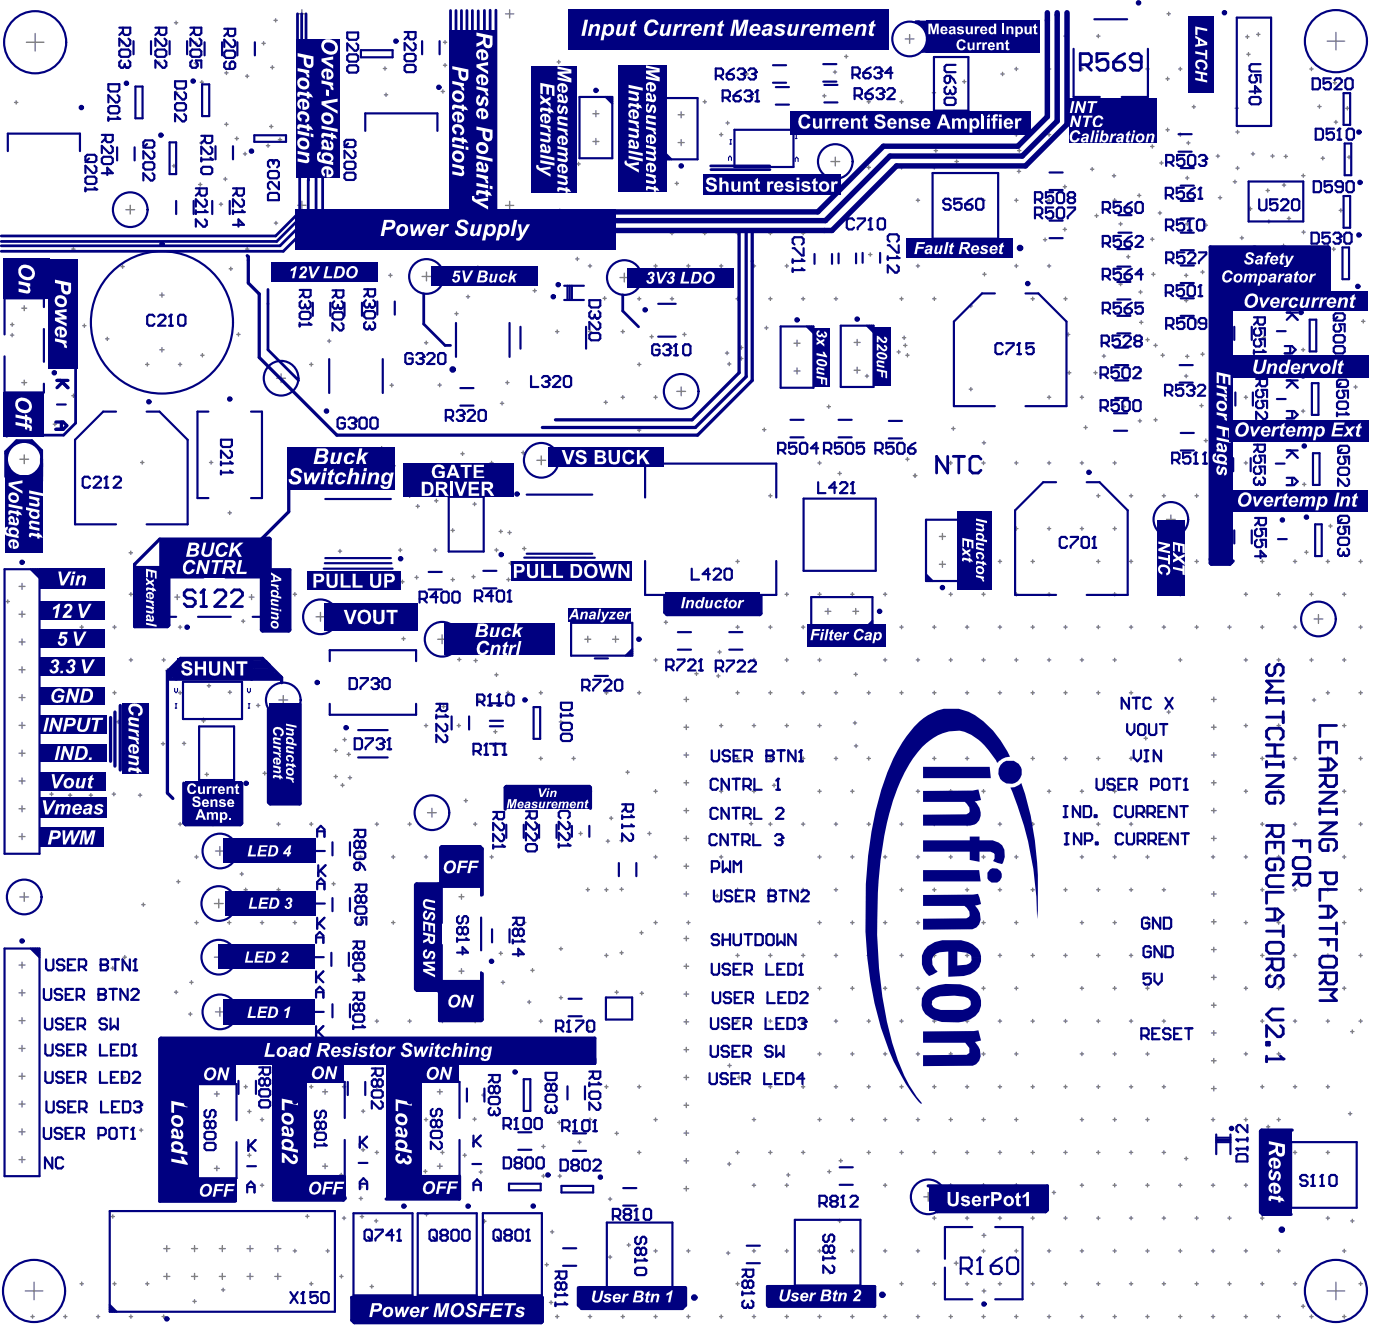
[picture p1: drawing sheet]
<svg xmlns="http://www.w3.org/2000/svg" width="213mm" height="202mm" viewBox="0 0 213 202" stroke-linecap="round" stroke-linejoin="round" font-family="sans-serif">
<g fill="none" stroke="#808080" stroke-width=".21">
<path d="M2.2 15.6h.5M2.5 15.3v.5M4 6.4h2.7M5.4 5.1v2.7M18.4 6.4h.5M18.7 6.2v.5M24 9.6h.5M24.2 9.3v.5M26.6 3.5h.5M26.6 14.1h.5M26.8 3.2v.5M26.8 13.8v.5"/>
<path d="M29.6 6.6h.5M29.6 9.6h.5M29.8 6.3v.5M29.8 9.3v.5M30.5 12.5h.5M30.7 12.3v.5M34.2 18.9h.5M34.2 11.1h.5M34.5 18.7v.5M34.5 10.8v.5M37.4 11.6h.5M37.6 11.3v.5"/>
<path d="M39.9 6.6h.5M40.1 6.3v.5M41 19.3h.5M41.2 10.3h.5M41.3 19v.5M41.5 10v.5M41.7 3.1h.5M42 2.8v.5M45.3 2.1h1.3M45.9 1.5v1.2M58.3 10.4h.5M58.5 14.4h.5"/>
<path d="M58.6 10.2v.5M58.8 14.2v.5M67.2 13.9h.5M67.4 13.7v.5M67.5 9.9h.5M67.5 6.4h.5M67.7 6.2v.5M67.7 9.7v.5M76.9 2.1h1.3M77.6 1.5v1.2M84.8 9.4h.5M85 9.2v.5"/>
<path d="M90.2 17.3h1M90.7 16.8v1M103.2 17.5h.9M103.7 17v.9M107 5.5h.5M107 15.5h.5M107.3 5.2v.5M107.3 15.2v.5M110.5 18.7h.5M110.7 18.5v.5M112 5.5h.5M112.3 5.2v.5"/>
<path d="M113.4 11.3h.5M113.7 11v.5M114.2 14.8h.5M114.4 14.5v.5M117 5.5h.5M117.2 5.2v.5M121.5 18.5h.5M121.8 18.3v.5M122 5.5h.5M122.2 5.2v.5M125.2 14.6h.5M125.5 14.3v.5"/>
<path d="M126.8 11h.5M127 5.5h.5M127.1 10.7v.5M127.2 5.2v.5M128.5 8.6h.5M128.8 8.3v.5M132 5.5h.5M132 15.5h.5M132.2 5.2v.5M132.2 15.2v.5M137 15.5h.5M137.2 15.2v.5"/>
<path d="M137.8 5.9h1.3M138.4 5.3v1.3M141.9 14.1h.5M142 5.5h.5M142.1 13.9v.5M142.2 5.2v.5M146.5 12.4h.5M146.8 12.2v.5M146.9 5.5h.5M147.2 5.2v.5M151.9 5.5h.5M152.2 5.2v.5"/>
<path d="M152.3 11.3h.5M152.6 11v.5M154.4 10.5h.5M154.7 10.2v.5M156.9 5.5h.5M157.2 5.2v.5M159.4 10.5h.5M159.7 10.2v.5M161.9 5.5h.5M162.2 5.2v.5M164.4 10.5h.5M164.7 10.2v.5"/>
<path d="M165.7 15.8h.5M166 15.6v.5M166.9 5.5h.5M167.2 5.2v.5M169 17.2h.5M169.3 16.9v.5M169.4 10.5h.5M169.7 10.2v.5M174.4 10.5h.5M174.6 10.2v.5M174.8 19.3h.5M175 19v.5"/>
<path d="M177.5 12h.5M177.5 19.8h.5M177.6 2.1h.5M177.7 11.7v.5M177.7 19.5v.5M177.9 1.8v.5M179.4 10.5h.5M179.6 10.2v.5M181.4 16.3h.5M181.7 16v.5M181.9 5.5h.5M182.1 5.2v.5"/>
<path d="M183.3 7.8h.5M183.5 7.5v.5M188 16.5h.5M188.2 16.2v.5M188.4 19.8v.5M189.6 5.6h.5M189.8 8.3h.5M189.9 5.3v.5M190 8v.5M191.3 5.2h.5M191.5 5v.5M199.3 10.5h.5"/>
<path d="M199.6 10.2v.5M200.6 16.2h.5M200.8 16v.5M202 6.3h2.7M202.9 12.6h.5M203.1 18.6h.5M203.2 12.3v.5M203.3 4.9v2.7M203.3 18.3v.5M204.8 16.5h.5M205.1 16.2v.5M10.9 37.9h.5"/>
<path d="M11.2 37.7v.5M19.2 31.9h1.3M19.8 31.2v1.4M26.2 25.2h.5M26.5 25v.5M30.2 28.1h.5M30.4 21.8h.5M30.5 27.8v.5M30.6 21.5v.5M33.4 31.1h.5M33.6 30.8v.5M34 27.2h.5"/>
<path d="M34.3 27v.5M35.8 21.1h.5M36 20.8v.5M37 23.4h.5M37.3 23.2v.5M37.4 37.9h.5M37.6 37.7v.5M40.5 22.2h.5M40.8 21.9v.5M41.8 33.9h.5M42 33.7v.5M42.4 21.3h.5"/>
<path d="M42.6 21v.5M45.3 31.2h1.3M45.9 30.6v1.3M72.1 35.5h.5M72.3 35.2v.5M76.9 31.3h1.3M77.1 35.5h.5M77.3 35.2v.5M77.6 30.6v1.3M82.1 35.5h.5M82.3 35.2v.5M85 32.1h.5"/>
<path d="M85.2 31.8v.5M87.6 39.4h.5M87.8 25h.5M87.9 39.2v.5M88.1 24.7v.5M90.2 21.5h1M90.6 36.2h.5M90.7 21.1v.9M90.9 36v.5M99.5 20.5h.5M99.8 20.2v.5M102 35.5h.5"/>
<path d="M102.3 35.2v.5M102.8 27.9h.5M103 27.7v.5M103.2 21.7h.9M103.7 21.2v1M107 35.5h.5M107.3 35.2v.5M109.5 20.5h.5M109.8 20.2v.5M112 35.5h.5M112.3 35.2v.5M117 35.5h.5"/>
<path d="M117.2 35.2v.5M122 35.5h.5M122.2 35.2v.5M126.5 24.6h1.3M127.1 23.9v1.3M132 25.5h.5M132.2 38.7h.5M132.2 25.2v.5M132.5 38.5v.5M137 25.5h.5M137.2 25.2v.5M139.5 30.5h.5"/>
<path d="M139.7 30.2v.5M142 25.5h.5M142.2 22.9h.5M142.2 25.2v.5M142.4 22.7v.5M145.3 24.6h.5M145.6 24.3v.5M149.4 30.5h.5M149.7 30.2v.5M154.4 20.5h.5M154.4 30.5h.5M154.7 20.2v.5"/>
<path d="M154.7 30.2v.5M154.8 26.1h.5M154.9 22.9h.5M155.1 25.8v.5M155.1 22.7v.5M158.8 36.5h.5M159.1 36.2v.5M159.4 20.5h.5M159.4 30.5h.5M159.7 20.2v.5M159.7 30.2v.5M161.8 34.9h.5"/>
<path d="M161.8 28.4h.5M162.1 28.2v.5M162.1 34.7v.5M163.8 20.3h.5M164.1 20v.5M166 25.7h.5M166.2 25.5v.5M166.6 32.8h.5M166.9 32.6v.5M169.3 26.7h.5M169.4 30.5h.5M169.6 26.5v.5"/>
<path d="M169.7 30.2v.5M170.3 34.1h.5M170.6 33.8v.5M171.5 39.1h.5M171.7 38.8v.5M173.1 29.7h.5M173.4 29.5v.5M175.1 36.4h.5M175.1 22.3h.5M175.4 22v.5M175.4 36.2v.5M176.3 32.4h.5"/>
<path d="M176.5 24.8h.5M176.5 32.2v.5M176.8 24.6v.5M179.4 20.5h.5M179.6 20.2v.5M180.5 34.1h.5M180.5 27.1h.5M180.6 21.8h.5M180.7 26.8v.5M180.7 33.8v.5M180.9 21.5v.5M183.3 34.3h.5"/>
<path d="M183.5 34v.5M185.1 23.8h.5M185.4 23.5v.5M185.4 30.1h.5M185.7 29.8v.5M187.7 27.7h.5M188 27.4v.5M188.1 25.6h.5M188.1 20.1h.5M188.4 25.3v.5M188.8 36.2h.5M189 36v.5"/>
<path d="M190 31.8h.5M190.3 31.5v.5M190.5 23.4h.5M190.7 23.2v.5M192.7 29h.5M192.9 33.7h.5M193 28.7v.5M193.1 33.5v.5M193.4 23.8h.5M193.6 37.9h.5M193.7 23.5v.5M193.8 37.7v.5"/>
<path d="M195.1 37.4h.5M195.2 28.2h.5M195.4 37.2v.5M195.4 27.9v.5M195.4 23.8h.5M195.7 23.6v.5M195.9 33.2h.5M196.2 33v.5M197.5 40v.5M198.1 26.7h.5M198.1 35.3h.5M198.4 26.5v.5"/>
<path d="M198.4 35.1v.5M199.1 38.3h.5M199.3 38v.5M201.1 24.1h.5M201.3 23.8v.5M202.7 37.9h.5M203 37.7v.5M203.8 32h.5M204.1 31.8v.5M205.1 23.9h.5M205.3 23.7v.5M1.6 51h.5"/>
<path d="M1.6 49.4h.5M1.8 50.8v.5M1.9 49.1v.5M3.3 58.2h.8M3.3 46.9h.8M3.7 46.5v.8M3.7 57.9v.7M8.9 44.7h.5M9.2 44.5v.5M11.2 60v.5M12.6 49.6h.5M12.8 49.3v.5"/>
<path d="M16.1 51.6h.5M16.3 51.3v.5M18.4 40.6h.5M18.7 40.3v.5M22.2 55.5h.5M22.4 55.2v.5M24.3 53.2h.7M24.3 44.9h.7M24.6 44.6v.6M24.6 52.9v.7M27.2 55.5h.5M27.4 55.2v.5"/>
<path d="M30.6 54.1h.5M30.8 53.8v.5M34.9 40.9h.5M35.1 40.7v.5M36 50.9h.5M36.3 50.6v.5M42.1 57.6h1.3M42.8 56.9v1.3M47.1 55.5h.5M47.4 55.2v.5M49.9 51.9h.5M50.1 51.6v.5"/>
<path d="M59.2 41.9h.5M59.4 58.6h.5M59.4 41.7v.5M59.6 58.4v.5M64.2 42.1h1.4M64.6 52.2h.5M64.9 51.9v.5M64.9 41.4v1.3M66.7 58.6h.5M66.9 58.3v.5M69.2 47.7h.5M69.5 47.5v.5"/>
<path d="M71 45.2h.5M71.2 44.9v.5M72.5 40.7h.5M72.7 40.5v.5M77 58.2h.5M77.2 58v.5M78.5 42.9h.5M78.7 42.7v.5M81.1 44.2h.5M81.4 44v.5M84.6 50.5h.5M84.8 50.2v.5"/>
<path d="M89.5 50.5h.5M89.5 40.5h.5M89.8 40.2v.5M89.8 50.2v.5M91.8 45.4h.5M92 45.2v.5M94.4 42.2h1.3M94.5 50.5h.5M94.8 50.2v.5M95 41.6v1.3M97 45.5h.5M97 55.5h.5"/>
<path d="M97.3 45.2v.5M97.3 55.2v.5M98.9 51.2h.5M99.2 51v.5M99.5 40.5h.5M99.8 40.2v.5M102 45.5h.5M102.3 45.2v.5M103 59.6h1.3M103.7 58.9v1.3M103.9 50.9h.5M104.2 50.6v.5"/>
<path d="M104.5 40.5h.5M104.8 40.2v.5M109.5 40.5h.5M109.8 40.2v.5M110.4 53.7h.5M110.7 53.5v.5M110.7 55.4h.5M111 55.1v.5M112 45.5h.5M112.3 45.2v.5M112.6 52.9h.5M112.6 54.6h.5"/>
<path d="M112.8 52.6v.5M112.8 54.3v.5M114.5 40.5h.5M114.8 40.2v.5M116.4 49.9h.5M116.6 49.6v.5M117 45.5h.5M117.2 45.2v.5M119.5 40.5h.5M119.7 40.2v.5M120.8 56.5h1M120.8 52.2h1"/>
<path d="M121.3 51.8v.9M121.3 56v.9M122 45.5h.5M122.2 45.2v.5M127 45.5h.5M127.2 45.2v.5M130 52.1h.9M130 56.3h.9M130.5 51.7v.9M130.5 55.9v.9M131.7 57.2h.5M132 57v.5"/>
<path d="M136.5 53.6h.5M136.8 53.3v.5M137 45.5h.5M137.2 45.2v.5M137.4 51.4h.5M137.5 52.6h.5M137.6 51.1v.5M137.8 52.3v.5M137.9 54.1h.5M138.1 53.8v.5M139.5 40.5h.5M139.7 40.2v.5"/>
<path d="M142 45.5h.5M142.2 45.2v.5M147.5 46.6h.5M147.5 59.2h.5M147.8 46.3v.5M147.8 59v.5M149.6 41.7h.5M149.8 41.5v.5M154.4 40.5h.5M154.7 40.2v.5M156.9 45.5h.5M157.2 45.2v.5"/>
<path d="M159.4 40.5h.5M159.7 40.2v.5M161.9 45.5h.5M162.2 45.2v.5M162.3 50.9h.5M162.5 56.7h.5M162.6 50.6v.5M162.7 56.5v.5M166.5 56.7h.5M166.7 56.5v.5M167.8 54.2h.5M168 53.9v.5"/>
<path d="M170.3 43.2h.5M170.6 43v.5M173.2 56.6h.5M173.3 44.4h.5M173.4 49h.5M173.5 56.3v.5M173.6 44.2v.5M173.7 48.8v.5M174.4 51.7h.5M174.7 51.4v.5M175.3 41.7h.5M175.5 41.5v.5"/>
<path d="M175.6 52.6h.5M175.9 52.3v.5M176.7 54.1h.5M177 53.8v.5M180.3 41.9h.5M180.3 57.2h.5M180.3 45.7h.5M180.5 54.2h.5M180.5 41.7v.5M180.5 45.5v.5M180.5 57v.5M180.7 54v.5"/>
<path d="M181.9 49.1h.5M182.2 48.8v.5M182.8 41.4h.5M182.8 53.9h.5M183 41.2v.5M183 53.6v.5M184.4 50.5h.5M184.6 50.2v.5M185.6 46.9h.5M185.9 46.7v.5M190.1 43.7h.5M190.1 55.1h.5"/>
<path d="M190.4 43.5v.5M190.4 54.8v.5M192.1 51.4h.5M192.3 51.1v.5M192.5 40.7h.5M192.8 40.5v.5M197.3 40.2h.5M198.1 53.2h.5M198.3 53v.5M198.6 41.4h.5M198.8 41.2v.5M201.1 40.4h.5"/>
<path d="M201.3 40.2v.5M202.7 56.1h.5M203 55.8v.5M206.1 58.9h.5M206.3 58.6v.5M207.2 48.9h.5M207.5 48.6v.5M3 69.9h1.4M3.7 69.2v1.4M4.7 60.5h.5M4.9 73h.5M5 60.2v.5"/>
<path d="M5.2 72.8v.5M8.1 64.6h.5M8.3 64.3v.5M10.9 60.2h.5M21.4 70.4h.5M21.7 70.1v.5M31.9 70.4h.5M32.1 70.1v.5M34.7 78h.5M35 77.8v.5M50.2 69h.5M50.4 68.8v.5"/>
<path d="M54 63.9h.5M54.3 63.6v.5M56.3 69.5h.5M56.5 71h.5M56.6 69.3v.5M56.8 70.8v.5M57.7 71.7h.5M57.8 68.2h.5M57.9 71.5v.5M58.1 68v.5M58.2 69.9h.5M58.4 69.6v.5"/>
<path d="M59.5 69.2h.5M59.7 70.9h.5M59.8 69v.5M59.9 70.6v.5M62.1 75.4h.5M62.3 75.2v.5M63.3 77h.5M63.6 76.8v.5M66.2 76.2h.5M66.4 76v.5M70.1 69h.5M70.4 68.8v.5"/>
<path d="M72 76.7h.5M72.2 76.5v.5M74.6 70.5h.5M74.8 70.2v.5M76.2 61.4h.5M76.4 61.1v.5M79.4 68.9h.5M79.6 68.6v.5M81.7 70.1h1.3M82.4 69.4v1.3M91.9 61.2h.5M92.2 61v.5"/>
<path d="M94.5 60.5h.5M94.8 60.2v.5M97 65.5h.5M97.3 65.2v.5M99.5 60.5h.5M99.8 60.2v.5M116.1 65.4h.5M116.3 65.1v.5M117 75.4h.5M117.2 75.2v.5M124.5 70.5h.5M124.7 70.2v.5"/>
<path d="M125.9 61.9h.5M126.1 61.6v.5M127.5 72h.5M127.8 71.8v.5M137.9 69.9h.5M138.1 69.6v.5M139 72.4h.5M139.3 72.1v.5M144.4 70.5h.5M144.7 70.2v.5M144.8 65.2h.5M145.1 65v.5"/>
<path d="M149.4 70.5h.5M149.5 67.4h.5M149.7 70.2v.5M149.8 67.1v.5M154.4 70.5h.5M154.7 70.2v.5M159.4 60.5h.5M159.4 70.5h.5M159.7 60.2v.5M159.7 70.2v.5M164.4 60.5h.5M164.4 70.5h.5"/>
<path d="M164.7 60.2v.5M164.7 70.2v.5M165 65.1h.5M165.2 64.8v.5M166.9 75.4h.5M167.2 75.2v.5M169.4 70.5h.5M169.7 70.2v.5M170.8 61.9h.5M171.1 61.6v.5M171.9 75.4h.5M172.1 75.2v.5"/>
<path d="M173.2 64.1h.5M173.5 63.8v.5M175.6 63.9h.5M175.9 63.6v.5M176.9 75.4h.5M177.1 75.2v.5M177.5 79h1.4M178.2 78.4v1.3M181.9 75.4h.5M182.1 75.2v.5M182.6 61.7h.5M182.9 61.5v.5"/>
<path d="M183.3 67.1h.5M183.5 66.8v.5M184.4 60.5h.5M184.4 70.5h.5M184.6 60.2v.5M184.6 70.2v.5M186.3 78.5h.5M186.5 78.3v.5M186.9 75.4h.5M187.1 75.2v.5M189.4 60.5h.5M189.4 70.5h.5"/>
<path d="M189.6 60.2v.5M189.6 70.2v.5M191.9 75.4h.5M192.1 75.2v.5M196.9 75.4h.5M197.1 75.2v.5M198.1 64.7h.5M198.1 62.6h.5M198.3 73.7h.5M198.3 62.3v.5M198.3 64.5v.5M198.5 73.5v.5"/>
<path d="M202.5 79.8v.5M204.9 69.7h.5M205.2 69.5v.5M206.8 65.5h.5M206.8 75.4h.5M207.1 65.2v.5M207.1 75.2v.5M.9 91.5h.5M1.2 91.3v.5M2.9 97.7h.9M2.9 93.5h.9M2.9 89.2h.9"/>
<path d="M3.4 88.8v.9M3.4 93v.9M3.4 97.2v1M12.2 95.4h.5M12.4 95.2v.5M17.2 95.4h.5M17.4 95.2v.5M19.7 84.1h.5M19.7 90.4h.5M19.9 83.9v.5M19.9 90.2v.5M24.7 90.4h.5"/>
<path d="M24.9 90.2v.5M26.6 90.9h.8M27 90.5v.7M27.2 95.4h.5M27.4 95.2v.5M36.8 94.5h.5M37 94.3v.5M37.9 90.9h.8M38.3 90.5v.7M44.6 90.4h.5M44.9 90.2v.5M48.1 93.9h1.3"/>
<path d="M48.8 93.2v1.3M51.5 83.9h.5M51.7 83.6v.5M60.7 83.7h.5M60.9 83.5v.5M61 88.5h.5M61.2 97.2h.5M61.2 88.3v.5M61.4 96.9v.5M63.2 87.9h.5M63.4 87.6v.5M66 83.7h.5"/>
<path d="M66.2 83.5v.5M66.6 97.3h1.4M67.3 96.6v1.3M68.7 88.2h.5M68.7 80.7h.5M68.9 80.5v.5M68.9 88v.5M71.8 87.8h.5M72.1 87.5v.5M75.3 83.7h.5M75.6 83.5v.5M75.8 97.4h.5"/>
<path d="M76 80.9h.5M76.1 97.1v.5M76.2 80.6v.5M77.1 88.2h.5M77.3 81h.5M77.4 88v.5M77.5 85.7h.5M77.6 80.8v.5M77.7 85.5v.5M79.5 83.5h.5M79.8 83.2v.5M83.8 85.7h.5"/>
<path d="M84 85.5v.5M88.8 93h.5M89 97.3h.9M89 92.8v.5M89.5 96.8v.9M89.8 94.5h.5M90 94.3v.5M90.3 93h.5M90.5 92.8v.5M91.9 93.4h.5M92.2 93.1v.5M93.2 97.3h.9"/>
<path d="M93.7 96.8v.9M101.1 94.7h.5M101.3 94.4v.5M109.3 99.2h.5M109.5 99v.5M112 85.4h.5M112 95.4h.5M112.3 85.2v.5M112.3 95.2v.5M114.5 90.4h.5M114.8 90.2v.5M117 95.4h.5"/>
<path d="M117.2 95.2v.5M119.5 90.4h.5M119.7 90.2v.5M122 95.4h.5M122.2 95.2v.5M124.5 90.4h.5M124.7 90.2v.5M125.6 93h.8M126 92.6v.9M127 95.4h.5M127.2 95.2v.5M129.5 90.4h.5"/>
<path d="M129.7 90.2v.5M129.8 93h.9M130.2 92.6v.9M134.5 90.4h.5M134.7 90.2v.5M137 95.4h.5M137.2 95.2v.5M142 95.4h.5M142.2 95.2v.5M143 85.9h.9M143 81.6h.9M143.4 81.2v.9"/>
<path d="M143.4 85.4v.9M144.4 90.4h.5M144.7 90.2v.5M146.9 85.4h.5M146.9 95.4h.5M147.2 85.2v.5M147.2 95.2v.5M149.4 80.4h.5M149.4 90.4h.5M149.7 80.2v.5M149.7 90.2v.5M151.9 85.4h.5"/>
<path d="M151.9 95.4h.5M152.2 85.2v.5M152.2 95.2v.5M154.4 80.4h.5M154.4 90.4h.5M154.7 80.2v.5M154.7 90.2v.5M156.9 85.4h.5M156.9 95.4h.5M157.2 85.2v.5M157.2 95.2v.5M159.4 80.4h.5"/>
<path d="M159.4 90.4h.5M159.7 80.2v.5M159.7 90.2v.5M161.9 95.4h.5M162.2 95.2v.5M164.4 80.4h.5M164.7 80.2v.5M166.9 85.4h.5M166.9 95.4h.5M167.2 85.2v.5M167.2 95.2v.5M169.4 80.4h.5"/>
<path d="M169.4 90.4h.5M169.7 80.2v.5M169.7 90.2v.5M171.9 85.4h.5M171.9 95.4h.5M172.1 85.2v.5M172.1 95.2v.5M176.9 85.4h.5M176.9 95.4h.5M177.1 85.2v.5M177.1 95.2v.5M179.4 90.4h.5"/>
<path d="M179.6 90.2v.5M181.9 85.4h.5M181.9 95.4h.5M182.1 85.2v.5M182.1 95.2v.5M186.9 95.4h.5M187.1 95.2v.5M189.4 90.4h.5M189.6 90.2v.5M191.9 85.4h.5M191.9 95.4h.5M192.1 85.2v.5"/>
<path d="M192.1 95.2v.5M194.4 90.4h.5M194.6 90.2v.5M196.9 85.4h.5M196.9 95.4h.5M197.1 85.2v.5M197.1 95.2v.5M198.6 84h.5M198.8 83.8v.5M199.3 90.4h.5M199.6 90.2v.5M200 94.2h1.3"/>
<path d="M200.7 93.5v1.4M201.8 85.4h.5M202.1 85.2v.5M202.2 80h.5M204.3 80.4h.5M204.3 90.4h.5M204.6 80.2v.5M204.6 90.2v.5M206.8 85.4h.5M206.8 95.4h.5M207.1 85.2v.5M207.1 95.2v.5"/>
<path d="M2.9 118.8h.9M2.9 114.6h.9M2.9 110.4h.9M2.9 106.2h.9M2.9 101.9h.9M3.4 101.5v.9M3.4 105.7v.9M3.4 109.9v.9M3.4 114.2v.9M3.4 118.4v.9M7.2 105.4h.5M7.4 105.2v.5"/>
<path d="M9.7 100.4h.5M9.9 100.2v.5M12.2 105.4h.5M12.4 105.2v.5M14.7 100.4h.5M14.9 100.2v.5M17.2 105.4h.5M17.4 105.2v.5M17.7 109.9h.5M18 109.6v.5M19.7 100.4h.5M19.7 110.4h.5"/>
<path d="M19.9 100.2v.5M19.9 110.2v.5M21.2 114.7h.5M21.4 111.5h.5M21.5 114.4v.5M21.7 111.3v.5M24.6 113.2h.5M24.7 100.4h.5M24.8 112.9v.5M24.9 100.2v.5M25.2 102h.5M25.5 101.8v.5"/>
<path d="M27.2 105.4h.5M27.4 105.2v.5M27.8 113.1h.5M28 112.9v.5M30.4 103.2h.5M30.6 102.9v.5M30.7 109.7h.5M30.7 109.5h.5M31 109.3v.6M31.2 117.8h.5M31.4 102.3h.5M31.5 117.6v.5"/>
<path d="M31.6 104.4h.5M31.6 102v.5M31.8 104.1v.5M34.6 100.4h.5M34.7 105.3h.5M34.9 100.2v.5M35 105.1v.5M39 107.4h.5M39.3 107.1v.5M40 117.7h.5M40.3 117.4v.5M42.4 106.5h1.4"/>
<path d="M43.1 105.9v1.3M43.2 116.2h.5M43.4 115.9v.5M50.9 118.2h.4M50.9 114.2h.4M51.1 113.9v.5M51.1 117.9v.5M51.9 119.5h.5M52.1 119.2v.5M52.2 112.6h.5M52.5 112.3v.5M52.8 114.8h.5"/>
<path d="M53 118.3h.5M53.1 114.5v.5M53.3 118.1v.5M64.6 110.4h.5M64.8 110.2v.5M67.3 107.5h.5M67.5 107.3v.5M69.6 110.4h.5M69.6 100.4h.5M69.8 110.2v.5M69.9 100.1v.5M72.1 100.5h.5"/>
<path d="M72.4 100.3v.5M72.6 106.5h.5M72.9 106.3v.5M75.1 111.4h.5M75.3 102.7h.5M75.4 111.1v.5M75.6 102.4v.5M77.1 105.4h.5M77.3 105.2v.5M82.1 105.4h.5M82.1 115.4h.5M82.3 105.2v.5"/>
<path d="M82.3 115.2v.5M85.1 109.9h.5M85.4 109.6v.5M87.1 115.4h.5M87.3 115.2v.5M92 105.4h.5M92.3 105.2v.5M95.3 117.5h.5M95.5 117.3v.5M97 105.4h.5M97.3 105.2v.5M99.5 100.4h.5"/>
<path d="M99.8 100.2v.5M104.1 119.1h.7M104.1 114.9h.7M104.1 110.7h.7M104.1 106.4h.7M104.5 106.1v.7M104.5 110.3v.7M104.5 114.5v.8M104.5 118.8v.7M105.8 102.5h.5M106 102.3v.5M109.1 102.9h.5"/>
<path d="M109.3 102.6v.5M109.5 110.4h.5M109.8 110.2v.5M112 105.4h.5M112 115.4h.5M112.3 105.2v.5M112.3 115.2v.5M114.5 100.4h.5M114.5 110.4h.5M114.8 100.2v.5M114.8 110.2v.5M117 105.4h.5"/>
<path d="M117 115.4h.5M117.2 105.2v.5M117.2 115.2v.5M117.6 119.5h.5M117.8 119.3v.5M119.5 100.4h.5M119.5 110.4h.5M119.7 100.2v.5M119.7 110.2v.5M122 105.4h.5M122 115.4h.5M122.2 105.2v.5"/>
<path d="M122.2 115.2v.5M124.5 100.4h.5M124.5 110.4h.5M124.7 100.2v.5M124.7 110.2v.5M127 105.4h.5M127 115.4h.5M127.2 105.2v.5M127.2 115.2v.5M129.9 110h.5M130 102.6h.5M130 113.5h.5"/>
<path d="M130.1 109.8v.5M130.2 102.4v.5M130.3 113.3v.5M132 105.4h.5M132 115.4h.5M132.2 105.2v.5M132.2 115.2v.5M134.5 100.4h.5M134.7 100.2v.5M137 105.4h.5M137 115.4h.5M137.2 105.2v.5"/>
<path d="M137.2 115.2v.5M139.5 100.4h.5M139.7 100.2v.5M142 105.4h.5M142 115.4h.5M142.2 105.2v.5M142.2 115.2v.5M144.4 100.4h.5M144.7 100.2v.5M146.9 105.4h.5M146.9 115.4h.5M147.2 105.2v.5"/>
<path d="M147.2 115.2v.5M149.4 100.4h.5M149.7 100.2v.5M151.9 105.4h.5M151.9 115.4h.5M152.2 105.2v.5M152.2 115.2v.5M154.4 100.4h.5M154.7 100.2v.5M156.9 105.4h.5M156.9 115.4h.5M157.2 105.2v.5"/>
<path d="M157.2 115.2v.5M159.4 100.4h.5M159.7 100.2v.5M161.9 105.4h.5M161.9 115.4h.5M162.2 105.2v.5M162.2 115.2v.5M164.4 100.4h.5M164.7 100.2v.5M166.9 105.4h.5M166.9 115.4h.5M167.2 105.2v.5"/>
<path d="M167.2 115.2v.5M168.3 119.3h.5M168.6 119.1v.5M169.4 100.4h.5M169.7 100.2v.5M171.9 105.4h.5M171.9 115.4h.5M172.1 105.2v.5M172.1 115.2v.5M174.1 112.4h.5M174.4 112.1v.5M177.6 108.4h.5"/>
<path d="M177.9 108.1v.5M179.4 100.4h.5M179.6 100.2v.5M184.4 119.1h.7M184.4 114.9h.7M184.4 110.7h.7M184.4 106.4h.7M184.7 106.1v.7M184.7 110.3v.7M184.7 114.5v.8M184.7 118.8v.7M189.4 100.4h.5"/>
<path d="M189.4 110.4h.5M189.6 100.2v.5M189.6 110.2v.5M191.9 115.4h.5M192.1 115.2v.5M194.4 100.4h.5M194.4 110.4h.5M194.6 100.2v.5M194.6 110.2v.5M196.9 115.4h.5M197.1 115.2v.5M199.3 100.4h.5"/>
<path d="M199.6 100.2v.5M199.7 106.5h.5M200 106.3v.5M201.8 105.4h.5M201.8 115.4h.5M202.1 105.2v.5M202.1 115.2v.5M204.3 100.4h.5M204.3 110.4h.5M204.6 100.2v.5M204.6 110.2v.5M206.8 105.4h.5"/>
<path d="M206.8 115.4h.5M207.1 105.2v.5M207.1 115.2v.5M2.9 127.3h.9M2.9 123.1h.9M3 136.5h1.4M3.4 122.6v.9M3.4 126.9v.9M3.7 135.8v1.4M7.6 120.8h.5M7.8 120.6v.5M10.4 121h.5"/>
<path d="M10.7 120.8v.5M13.6 121h.5M13.8 120.8v.5M17.1 120.8h.5M17.3 120.6v.5M21.1 121h.5M21.3 120.8v.5M21.6 137.7h.5M21.8 137.4v.5M26.9 134.2h.5M27.1 133.9v.5M27.2 125.4h.5"/>
<path d="M27.4 125.2v.5M29.7 130.4h.5M29.9 130.2v.5M32.2 125.4h.5M32.4 125.2v.5M32.6 137.5h1.4M32.8 129.5h1.3M33.3 136.8v1.4M33.5 128.8v1.4M36.5 133h.5M36.8 132.8v.5M37.1 135.4h.5"/>
<path d="M37.4 135.2v.5M42.1 125.4h.5M42.1 135.4h.5M42.4 125.2v.5M42.4 135.2v.5M47.1 125.4h.5M47.4 125.2v.5M50.5 134.5h.5M50.8 134.3v.5M54.6 130.4h.5M54.9 130.2v.5M57.1 125.4h.5"/>
<path d="M57.4 125.2v.5M59.6 130.4h.5M59.9 130.2v.5M62.1 125.4h.5M62.3 125.2v.5M64.6 130.4h.5M64.8 130.2v.5M65.1 123.7h1.3M65.7 123v1.3M69.6 130.4h.5M69.8 130.2v.5M69.9 136.5h.7"/>
<path d="M70.2 136.1v.7M70.6 121.8h.5M70.9 121.6v.5M72.1 125.4h.5M72.3 125.2v.5M74.6 130.4h.5M74.8 130.2v.5M88.1 126.8h.5M88.4 126.6v.5M89.2 135.4h.5M89.5 135.1v.5M89.5 120.4h.5"/>
<path d="M89.8 120.2v.5M92 135.4h.5M92.3 128h.5M92.3 135.2v.5M92.5 127.8v.5M92.8 124.5h.5M93 124.3v.5M94.4 127.9h.5M94.4 135.3h.5M94.6 127.7v.5M94.6 135.1v.5M98.6 126.8h.5"/>
<path d="M98.8 126.6v.5M99.5 120.4h.5M99.5 130.4h.5M99.8 120.2v.5M99.8 130.2v.5M104.1 136h.7M104.1 131.8h.7M104.1 127.6h.7M104.1 123.4h.7M104.5 123v.7M104.5 127.2v.7M104.5 131.5v.7"/>
<path d="M104.5 135.7v.7M108.9 136.3h.5M109.2 136.1v.5M109.5 120.4h.5M109.5 130.4h.5M109.8 120.2v.5M109.8 130.2v.5M112 135.4h.5M112.3 135.2v.5M114.1 125.3h.5M114.3 125.1v.5M114.5 120.4h.5"/>
<path d="M114.8 120.2v.5M117 125.4h.5M117 135.4h.5M117.2 125.2v.5M117.2 135.2v.5M122 125.4h.5M122 135.4h.5M122.2 125.2v.5M122.2 135.2v.5M124.5 120.4h.5M124.5 130.4h.5M124.7 120.2v.5"/>
<path d="M124.7 130.2v.5M127 125.4h.5M127 135.4h.5M127.2 125.2v.5M127.2 135.2v.5M129.5 120.4h.5M129.5 130.4h.5M129.7 120.2v.5M129.7 130.2v.5M132 125.4h.5M132 135.4h.5M132.2 125.2v.5"/>
<path d="M132.2 135.2v.5M134.5 120.4h.5M134.5 130.4h.5M134.7 120.2v.5M134.7 130.2v.5M137 125.4h.5M137 135.4h.5M137.2 125.2v.5M137.2 135.2v.5M139.5 120.4h.5M139.5 130.4h.5M139.7 120.2v.5"/>
<path d="M139.7 130.2v.5M142 125.4h.5M142 135.4h.5M142.2 125.2v.5M142.2 135.2v.5M144.4 120.4h.5M144.4 130.4h.5M144.7 120.2v.5M144.7 130.2v.5M146.9 125.4h.5M146.9 135.4h.5M147.2 125.2v.5"/>
<path d="M147.2 135.2v.5M149.4 120.4h.5M149.4 130.4h.5M149.7 120.2v.5M149.7 130.2v.5M151.9 125.4h.5M151.9 135.4h.5M152.2 125.2v.5M152.2 135.2v.5M154.4 120.4h.5M154.4 130.4h.5M154.7 120.2v.5"/>
<path d="M154.7 130.2v.5M156.9 125.4h.5M156.9 135.4h.5M157.2 125.2v.5M157.2 135.2v.5M159.4 120.4h.5M159.7 120.2v.5M161.9 135.4h.5M162.2 135.2v.5M164.4 120.4h.5M164.4 130.4h.5M164.7 120.2v.5"/>
<path d="M164.7 130.2v.5M166.9 125.4h.5M166.9 135.4h.5M167.2 125.2v.5M167.2 135.2v.5M169.4 120.4h.5M169.4 130.4h.5M169.7 120.2v.5M169.7 130.2v.5M171.9 125.4h.5M171.9 135.4h.5M172.1 125.2v.5"/>
<path d="M172.1 135.2v.5M174.1 123.5h.5M174.4 123.3v.5M174.4 130.4h.5M174.6 130.2v.5M176.9 135.4h.5M177.1 135.2v.5M177.6 127.8h.5M177.9 127.6v.5M184.4 130.4h.5M184.4 136h.7M184.4 127.6h.7"/>
<path d="M184.4 123.4h.7M184.6 130.2v.5M184.7 123v.7M184.7 127.2v.7M184.7 135.7v.7M184.7 139.9v.7M189.4 120.4h.5M189.4 130.4h.5M189.6 120.2v.5M189.6 130.2v.5M191.9 125.4h.5M191.9 135.4h.5"/>
<path d="M192.1 125.2v.5M192.1 135.2v.5M194.4 120.4h.5M194.4 130.4h.5M194.6 120.2v.5M194.6 130.2v.5M196.9 125.4h.5M196.9 135.4h.5M197.1 125.2v.5M197.1 135.2v.5M201.8 125.4h.5M201.8 135.4h.5"/>
<path d="M202.1 125.2v.5M202.1 135.2v.5M204.3 120.4h.5M204.3 130.4h.5M204.6 120.2v.5M204.6 130.2v.5M206.8 125.4h.5M206.8 135.4h.5M207.1 125.2v.5M207.1 135.2v.5M2.9 159.6h.9M2.9 155.3h.9"/>
<path d="M2.9 151.1h.9M2.9 146.9h.9M3.4 146.4v.9M3.4 150.6v.9M3.4 154.9v.9M3.4 159.1v.9M16.9 147.3h.5M17.2 147.1v.5M18.7 145.7h.5M19 145.4v.5M26.6 151h.5M26.8 150.7v.5"/>
<path d="M28.7 154.3h.5M28.9 149.5h.5M29 154.1v.5M29.1 149.2v.5M29.7 140.4h.5M29.9 140.2v.5M32.6 145.7h1.4M32.8 154h1.3M33.2 158.7h.5M33.3 145v1.3M33.5 153.3v1.4M33.5 158.4v.5"/>
<path d="M34.6 140.4h.5M34.9 140.2v.5M37.1 155.4h.5M37.4 155.1v.5M39.6 140.4h.5M39.9 140.2v.5M42.1 155.4h.5M42.4 155.1v.5M44.6 140.4h.5M44.9 140.2v.5M54.6 140.4h.5M54.9 140.2v.5"/>
<path d="M57.1 155.4h.5M57.4 155.1v.5M59.6 140.4h.5M59.9 140.2v.5M62.1 155.4h.5M62.3 155.1v.5M64.6 140.4h.5M64.8 140.2v.5M65 146.3h.5M65.2 146.1v.5M67.1 155.4h.5M67.3 155.1v.5"/>
<path d="M69.9 147.8h.7M70.2 147.4v.8M72.1 155.4h.5M72.3 155.1v.5M76 145.1h.5M76.2 144.8v.5M76.3 149.5h.5M76.5 159.3h.5M76.6 149.2v.5M76.7 159.1v.5M79.6 140.4h.5M79.8 140.2v.5"/>
<path d="M80.3 152.5h.5M80.5 152.2v.5M80.8 147.7h.5M81 147.4v.5M82.1 155.4h.5M82.3 155.1v.5M85.1 144.4h.5M85.1 151.8h.5M85.4 144.1v.5M85.4 151.6v.5M89.3 156.3h.5M89.5 156.1v.5"/>
<path d="M92 145.4h.5M92.3 145.1v.5M93.6 151h.5M93.9 150.7v.5M94.4 145h.5M94.6 144.7v.5M97.4 141.9h.5M97.4 151.2h.5M97.6 141.7v.5M97.7 150.9v.5M99.5 140.4h.5M99.8 140.2v.5"/>
<path d="M104.1 159.7h.7M104.1 155.5h.7M104.1 151.3h.7M104.1 147h.7M104.1 142.8h.7M104.5 142.5v.7M104.5 146.7v.7M104.5 150.9v.7M104.5 155.2v.7M104.5 159.4v.7M104.5 140.4h.5M104.8 140.2v.5"/>
<path d="M112 145.4h.5M112 155.4h.5M112.3 145.1v.5M112.3 155.1v.5M117 145.4h.5M117 155.4h.5M117.2 145.1v.5M117.2 155.1v.5M122 145.4h.5M122 155.4h.5M122.2 145.1v.5M122.2 155.1v.5"/>
<path d="M124.5 140.4h.5M124.5 150.4h.5M124.7 140.2v.5M124.7 150.1v.5M127 145.4h.5M127 155.4h.5M127.2 145.1v.5M127.2 155.1v.5M129.5 140.4h.5M129.5 150.4h.5M129.7 140.2v.5M129.7 150.1v.5"/>
<path d="M132 145.4h.5M132 155.4h.5M132.2 145.1v.5M132.2 155.1v.5M134.5 140.4h.5M134.5 150.4h.5M134.7 140.2v.5M134.7 150.1v.5M137 145.4h.5M137 155.4h.5M137.2 145.1v.5M137.2 155.1v.5"/>
<path d="M139.5 140.4h.5M139.5 150.4h.5M139.7 140.2v.5M139.7 150.1v.5M142 145.4h.5M142 155.4h.5M142.2 145.1v.5M142.2 155.1v.5M144.4 140.4h.5M144.4 150.4h.5M144.7 140.2v.5M144.7 150.1v.5"/>
<path d="M146.9 145.4h.5M146.9 155.4h.5M147.2 145.1v.5M147.2 155.1v.5M149.4 140.4h.5M149.4 150.4h.5M149.7 140.2v.5M149.7 150.1v.5M151.9 145.4h.5M151.9 155.4h.5M152.2 145.1v.5M152.2 155.1v.5"/>
<path d="M154.4 140.4h.5M154.4 150.4h.5M154.7 140.2v.5M154.7 150.1v.5M156.9 145.4h.5M156.9 155.4h.5M157.2 145.1v.5M157.2 155.1v.5M161.9 145.4h.5M161.9 155.4h.5M162.2 145.1v.5M162.2 155.1v.5"/>
<path d="M164.4 140.4h.5M164.4 150.4h.5M164.7 140.2v.5M164.7 150.1v.5M166.9 145.4h.5M166.9 155.4h.5M167.2 145.1v.5M167.2 155.1v.5M169.4 140.4h.5M169.4 150.4h.5M169.7 140.2v.5M169.7 150.1v.5"/>
<path d="M171.9 145.4h.5M171.9 155.4h.5M172.1 145.1v.5M172.1 155.1v.5M174.4 140.4h.5M174.4 150.4h.5M174.6 140.2v.5M174.6 150.1v.5M176.9 145.4h.5M176.9 155.4h.5M177.1 145.1v.5M177.1 155.1v.5"/>
<path d="M184.4 157.2h.7M184.4 153h.7M184.4 148.7h.7M184.4 144.5h.7M184.4 140.3h.7M184.7 144.2v.7M184.7 148.4v.7M184.7 152.6v.7M184.7 156.8v.8M189.4 140.4h.5M189.4 150.4h.5M189.6 140.2v.5"/>
<path d="M189.6 150.1v.5M191.9 145.4h.5M191.9 155.4h.5M192.1 145.1v.5M192.1 155.1v.5M193.1 148.5h.5M193.3 148.2v.5M194.4 140.4h.5M194.4 150.4h.5M194.6 140.2v.5M194.6 150.1v.5M196.9 145.4h.5"/>
<path d="M196.9 155.4h.5M197.1 145.1v.5M197.1 155.1v.5M201.8 145.4h.5M201.8 155.4h.5M202.1 145.1v.5M202.1 155.1v.5M204.3 140.4h.5M204.3 150.4h.5M204.6 140.2v.5M204.6 150.1v.5M205.6 157h.5"/>
<path d="M205.8 156.7v.5M206.8 145.4h.5M206.8 155.4h.5M207.1 145.1v.5M207.1 155.1v.5M2.9 176.5h.9M2.9 172.2h.9M2.9 168h.9M2.9 163.8h.9M3.4 163.3v.9M3.4 167.6v.9M3.4 171.8v.9"/>
<path d="M3.4 176v.9M9.6 172h.5M9.8 171.7v.5M18.6 164h.5M18.8 163.7v.5M21.2 172h.5M21.3 167.9h.5M21.5 171.7v.5M21.5 167.7v.5M24.7 168h.5M25 167.7v.5M29.7 170.4h.5"/>
<path d="M29.9 170.1v.5M32.6 177.8h.8M32.6 166.5h.8M33 166.1v.8M33 177.4v.8M34.6 160.4h.5M34.9 160.1v.5M37.1 165.4h.5M37.4 165.1v.5M37.7 175.8h.5M37.7 169.1h.5M38 168.9v.5"/>
<path d="M38 175.6v.5M39.6 160.4h.5M39.6 170.4h.5M39.9 160.1v.5M39.9 170.1v.5M42.1 165.4h.5M42.1 175.4h.5M42.4 165.1v.5M42.4 175.1v.5M44.6 160.4h.5M44.6 170.4h.5M44.9 160.1v.5"/>
<path d="M44.9 170.1v.5M47.1 165.4h.5M47.4 165.1v.5M48 172h.5M48.3 171.7v.5M49.1 177.5h.7M49.1 166.1h.7M49.5 165.8v.7M49.5 177.1v.7M49.6 160.4h.5M49.9 160.1v.5M51.7 178.8h.5"/>
<path d="M51.9 178.6v.5M52.1 165.4h.5M52.4 165.1v.5M54.6 160.4h.5M54.9 160.1v.5M55 175h.5M55 169.1h.5M55.3 174.7v.5M55.3 168.8v.5M57.1 165.4h.5M57.1 175.4h.5M57.4 165.1v.5"/>
<path d="M57.4 175.1v.5M59.6 160.4h.5M59.6 170.4h.5M59.9 160.1v.5M59.9 170.1v.5M62.1 165.4h.5M62.1 175.4h.5M62.3 165.1v.5M62.3 175.1v.5M64.3 164h.5M64.5 178.3h.5M64.6 163.7v.5"/>
<path d="M64.6 170.4h.5M64.7 178v.5M64.8 170.1v.5M66.6 177.5h.7M66.6 166.1h.7M66.9 165.8v.7M66.9 177.1v.7M67.1 175.4h.5M67.3 175.1v.5M69.6 160.4h.5M69.8 160.1v.5M70.5 175.8h.5"/>
<path d="M70.7 175.6v.5M72 170.3h.5M72.2 170.1v.5M72.9 178.4h.5M73.2 178.1v.5M73.3 166.6h.5M73.6 166.4v.5M74.6 160.4h.5M74.8 160.1v.5M82.5 179h.5M82.5 174.5h.5M82.7 174.2v.5"/>
<path d="M82.7 178.7v.5M84.9 170.8h.5M85 179h.5M85.1 170.6v.5M85.2 178.7v.5M87.9 173.8h.5M88.2 173.6v.5M89.5 170.4h.5M89.8 170.1v.5M92 165.4h.5M92.3 165.1v.5M93.6 172.5h.5"/>
<path d="M93.9 172.2v.5M97 165.4h.5M97 175.4h.5M97.3 165.1v.5M97.3 175.1v.5M99.5 170.4h.5M99.8 170.1v.5M104.1 176.7h.7M104.1 172.4h.7M104.1 168.2h.7M104.1 164h.7M104.5 163.6v.7"/>
<path d="M104.5 167.8v.8M104.5 172.1v.7M104.5 176.3v.7M110.7 177.1h.5M110.8 162.1h.5M111 176.9v.5M111 161.9v.5M112 175.4h.5M112.2 164h.5M112.3 175.1v.5M112.5 163.7v.5M114.5 170.4h.5"/>
<path d="M114.8 170.1v.5M117 165.4h.5M117 175.4h.5M117.2 165.1v.5M117.2 175.1v.5M119.7 178.8h.5M120 178.6v.5M122 165.4h.5M122 175.4h.5M122.2 165.1v.5M122.2 175.1v.5M124.5 160.4h.5"/>
<path d="M124.5 170.4h.5M124.7 160.1v.5M124.7 170.1v.5M126 178.3h.5M126.2 178.1v.5M127 165.4h.5M127.2 165.1v.5M127.7 176.6h.5M128 176.4v.5M129.5 160.4h.5M129.5 170.4h.5M129.7 160.1v.5"/>
<path d="M129.7 170.1v.5M132 165.4h.5M132 175.4h.5M132.2 165.1v.5M132.2 175.1v.5M134.5 160.4h.5M134.5 170.4h.5M134.7 160.1v.5M134.7 170.1v.5M137 165.4h.5M137 175.4h.5M137.2 165.1v.5"/>
<path d="M137.2 175.1v.5M139.5 160.4h.5M139.5 170.4h.5M139.7 160.1v.5M139.7 170.1v.5M142 165.4h.5M142 175.4h.5M142.2 165.1v.5M142.2 175.1v.5M144.4 160.4h.5M144.4 170.4h.5M144.7 160.1v.5"/>
<path d="M144.7 170.1v.5M146.9 165.4h.5M146.9 175.4h.5M147.2 165.1v.5M147.2 175.1v.5M149.4 160.4h.5M149.4 170.4h.5M149.7 160.1v.5M149.7 170.1v.5M151.9 165.4h.5M151.9 175.4h.5M152.2 165.1v.5"/>
<path d="M152.2 175.1v.5M154.4 160.4h.5M154.4 170.4h.5M154.7 160.1v.5M154.7 170.1v.5M156.9 165.4h.5M156.9 175.4h.5M157.2 165.1v.5M157.2 175.1v.5M161.9 165.4h.5M161.9 175.4h.5M162.2 165.1v.5"/>
<path d="M162.2 175.1v.5M164.4 160.4h.5M164.4 170.4h.5M164.7 160.1v.5M164.7 170.1v.5M166.9 165.4h.5M166.9 175.4h.5M167.2 165.1v.5M167.2 175.1v.5M169.4 160.4h.5M169.4 170.4h.5M169.7 160.1v.5"/>
<path d="M169.7 170.1v.5M171.9 165.4h.5M171.9 175.4h.5M172.1 165.1v.5M172.1 175.1v.5M174.4 160.4h.5M174.4 170.4h.5M174.6 160.1v.5M174.6 170.1v.5M176.9 165.4h.5M176.9 175.4h.5M177.1 165.1v.5"/>
<path d="M177.1 175.1v.5M180.3 176.3h.5M180.5 176.1v.5M184.4 170.4h.5M184.4 165.7h.7M184.4 161.4h.7M184.6 170.1v.5M184.7 161.1v.7M184.7 165.3v.7M189.4 160.4h.5M189.4 170.4h.5M189.6 160.1v.5"/>
<path d="M189.6 170.1v.5M191.9 165.4h.5M191.9 175.4h.5M192.1 165.1v.5M192.1 175.1v.5M192.8 171.5h.5M193 171.2v.5M194.4 160.4h.5M194.4 170.4h.5M194.6 160.1v.5M194.6 170.1v.5M196.9 165.4h.5"/>
<path d="M196.9 175.4h.5M197.1 165.1v.5M197.1 175.1v.5M201.8 165.4h.5M201.8 175.4h.5M202.1 165.1v.5M202.1 175.1v.5M205.2 169.5h.5M205.5 169.2v.5M3.9 196.5h2.6M5.2 195.1v2.7M12.2 195.4h.5"/>
<path d="M12.4 195.1v.5M16.9 185.1h.5M17.2 184.9v.5M17.2 195.4h.5M17.4 195.1v.5M22.2 195.4h.5M22.4 195.1v.5M24.9 194.2h.9M24.9 190h.9M25.4 189.6v.9M25.4 193.8v.9M29.2 194.2h.9"/>
<path d="M29.2 190h.9M29.4 198h.5M29.6 189.6v.9M29.6 193.8v.9M29.6 197.8v.5M29.7 180.4h.5M29.9 180.1v.5M33.4 194.2h.9M33.4 190h.9M33.7 196.3h.5M33.8 189.6v.9M33.8 193.8v.9"/>
<path d="M34 196v.5M34.6 180.4h.5M34.9 180.1v.5M37.6 194.2h.9M37.6 190h.9M38.1 189.6v.9M38.1 193.8v.9M39.6 180.4h.5M39.9 180.1v.5M41.8 194.2h.9M41.8 190h.9M42.3 189.6v.9"/>
<path d="M42.3 193.8v.9M44.6 190.4h.5M44.6 180.4h.5M44.9 180.1v.5M44.9 190.1v.5M46.5 185.1h.5M46.8 184.8v.5M47.1 195.4h.5M47.4 195.1v.5M49.6 190.4h.5M49.9 190.1v.5M51.7 194.2h.5"/>
<path d="M52 194v.5M52.1 185.4h.5M52.4 185.1v.5M54.7 180.6h.5M54.7 182.4h.5M54.8 185.1h.5M54.9 180.4v.5M54.9 182.1v.5M55.1 184.9v.5M56.3 199.3h.5M56.3 195.8h.5M56.6 195.5v.5"/>
<path d="M56.6 199v.5M57 185.8h.5M57.3 185.5v.5M64.4 180.9h.5M64.7 184.8h.5M64.7 180.6v.5M64.9 184.5v.5M73.5 185.8h.5M73.7 185.6v.5M83 192.5h.5M83.2 192.2v.5M83.6 198.2h.5"/>
<path d="M83.8 187.5h.5M83.9 198v.5M84 187.2v.5M92.6 191.3h.5M92.6 182.5h.5M92.9 182.2v.5M92.9 191v.5M95.4 189.5h.5M95.7 189.2v.5M99.5 190.4h.5M99.8 190.1v.5M104.1 180.9h.7"/>
<path d="M104.5 180.5v.7M104.5 190.4h.5M104.8 190.1v.5M110.6 190.7h.5M110.8 190.4v.5M112 195.4h.5M112.3 195.1v.5M114.5 190.4h.5M114.5 180.4h.5M114.8 180.1v.5M114.8 190.1v.5M119.5 190.4h.5"/>
<path d="M119.5 180.4h.5M119.7 180.1v.5M119.7 190.1v.5M124.5 190.4h.5M124.7 190.1v.5M126 193.6h.5M126.3 193.4v.5M127.5 185.8h.5M127.8 185.5v.5M129.5 190.4h.5M129.7 190.1v.5M134.5 190.4h.5"/>
<path d="M134.5 180.4h.5M134.7 180.1v.5M134.7 190.1v.5M137 195.4h.5M137.2 195.1v.5M139.5 190.4h.5M139.7 190.1v.5M140.6 182.1h1.3M141.3 181.5v1.3M142 195.4h.5M142 185.4h.5M142.2 185.1v.5"/>
<path d="M142.2 195.1v.5M144.4 180.4h.5M144.7 180.1v.5M145.2 192.2h.6M145.5 191.9v.6M146.9 195.4h.5M146.9 185.4h.5M147.2 185.1v.5M147.2 195.1v.5M149.4 190.4h.5M149.4 180.4h.5M149.5 196.5h.5"/>
<path d="M149.5 188h.5M149.7 180.1v.5M149.7 190.1v.5M149.8 187.7v.6M149.8 196.2v.5M151.9 195.4h.5M151.9 185.4h.5M152.2 185.1v.5M152.2 195.1v.5M154.4 190.4h.5M154.4 180.4h.5M154.7 180.1v.5"/>
<path d="M154.7 190.1v.5M156.9 195.4h.5M156.9 185.4h.5M157.2 185.1v.5M157.2 195.1v.5M159.4 190.4h.5M159.7 190.1v.5M160.2 181.5h.5M160.4 181.2v.5M161.9 195.4h.5M161.9 185.4h.5M162.2 185.1v.5"/>
<path d="M162.2 195.1v.5M164.4 190.4h.5M164.4 180.4h.5M164.7 180.1v.5M164.7 190.1v.5M166.9 195.4h.5M166.9 185.4h.5M167.2 185.1v.5M167.2 195.1v.5M169.4 190.4h.5M169.4 180.4h.5M169.7 180.1v.5"/>
<path d="M169.7 190.1v.5M171.9 195.4h.5M171.9 185.4h.5M172.1 185.1v.5M172.1 195.1v.5M174.4 190.4h.5M174.4 180.4h.5M174.6 180.1v.5M174.6 190.1v.5M176.9 195.4h.5M176.9 185.4h.5M177.1 185.1v.5"/>
<path d="M177.1 195.1v.5M179.4 190.4h.5M179.4 180.4h.5M179.6 180.1v.5M179.6 190.1v.5M181.9 195.4h.5M181.9 185.4h.5M182.1 185.1v.5M182.1 195.1v.5M184.4 190.4h.5M184.4 180.4h.5M184.6 180.1v.5"/>
<path d="M184.6 190.1v.5M186.9 195.4h.5M186.9 185.4h.5M187.1 185.1v.5M187.1 195.1v.5M189.4 190.4h.5M189.4 180.4h.5M189.6 180.1v.5M189.6 190.1v.5M191.9 195.4h.5M191.9 185.4h.5M192.1 185.1v.5"/>
<path d="M192.1 195.1v.5M194.4 190.4h.5M194.4 180.4h.5M194.6 180.1v.5M194.6 190.1v.5M196.9 195.4h.5M197.1 195.1v.5M198.1 198.8h.5M198.3 198.5v.5M201.8 185.4h.5M202 196.5h2.7M202.1 185.1v.5"/>
<path d="M203.3 195.1v2.7M204.3 190.4h.5M204.6 190.1v.5M205.6 185.8h.5M205.8 185.5v.5M206.8 195.4h.5M207.1 195.1v.5M4.7 200.4h.5M5 200.1v.5M9.7 200.4h.5M9.9 200.1v.5M14.7 200.4h.5"/>
<path d="M14.9 200.1v.5M19.7 200.4h.5M19.9 200.1v.5M24.7 200.4h.5M24.9 200.1v.5M59.6 200.4h.5M59.9 200.1v.5M64.6 200.4h.5M64.8 200.1v.5M69.6 200.4h.5M69.8 200.1v.5M74.6 200.4h.5"/>
<path d="M74.8 200.1v.5M79.6 200.4h.5M79.8 200.1v.5M84.6 200.4h.5M84.8 200.1v.5M89.5 200.4h.5M89.8 200.1v.5M94.5 200.4h.5M94.8 200.1v.5M99.5 200.4h.5M99.8 200.1v.5M104.5 200.4h.5"/>
<path d="M104.8 200.1v.5M109.5 200.4h.5M109.8 200.1v.5M114.5 200.4h.5M114.8 200.1v.5M119.5 200.4h.5M119.7 200.1v.5M124.5 200.4h.5M124.7 200.1v.5M129.5 200.4h.5M129.7 200.1v.5M134.5 200.4h.5"/>
<path d="M134.7 200.1v.5M139.5 200.4h.5M139.7 200.1v.5M144.4 200.4h.5M144.7 200.1v.5M149.4 200.4h.5M149.7 200.1v.5M154.4 200.4h.5M154.7 200.1v.5M159.4 200.4h.5M159.7 200.1v.5M164.4 200.4h.5"/>
<path d="M164.7 200.1v.5M169.4 200.4h.5M169.7 200.1v.5M174.4 200.4h.5M174.6 200.1v.5M179.4 200.4h.5M179.6 200.1v.5M184.4 200.4h.5M184.6 200.1v.5M189.4 200.4h.5M189.6 200.1v.5M194.4 200.4h.5"/>
<path d="M194.6 200.1v.5M199.3 200.4h.5M199.6 200.1v.5M204.3 200.4h.5M204.6 200.1v.5"/>
</g>
<g fill="#000080">
<path d="M141.2 150.6a7.4 7.4 0 0 1 6.8-.2 2.59 2.59 0 0 1 1.3 2.5 2.59 2.59 0 0 1-1.7 2.2 7.5 7.5 0 0 1-6-.2 2.25 2.25 0 0 1-1.3-2.4h1.6l-.1 .3 .2 .4 .4 .3 .8 .2h3.3l.8-.3 .3-.3 .2-.3-.1-.5-.3-.4a8.3 8.3 0 0 0-5 0l-.5 .4v.2h-1.6v-.6l.4-.8z"/>
<path d="M140.5 157l7.7-.1 .7-.1 .4 1.5-.9 .3a2.3 2.3 0 0 1 .2 3.4l-.5 .2h-7.6v-1.6l6.6-.1 .4-.3v-.7l-.6-.8h-6.4z"/>
<path d="M140.5 132.4h8.5l.3 1.7h-8.8z"/>
<path d="M153.8 119.9l.6-.1 1-.6a51.5 51.5 0 0 1 2.4 20.7 51.1 51.1 0 0 0-4-20z"/>
<path d="M141.2 144l1.1-.6 1.1-.3h2.9a3.7 3.7 0 0 1 2.8 1.8l.2 .9h-1.5v-.3l-.2-.2-.5-.3-1.4-.2v2.1l1.4-.1a.84 .84 0 0 0 .7-1h1.5a2.35 2.35 0 0 1-1.6 2.4l-1 .3-2.4 .1v-3.8l-1.3 .1-.6 .2-.4 .4a1.72 1.72 0 0 0 .7 2.3v.1l-1.3 .6a3 3 0 0 1-.2-4.5z"/>
<path d="M139.9 109.8a6.9 6.9 0 0 1 9.8 0 16.4 16.4 0 0 1 4 5.3 2.31 2.31 0 0 0-1.8 1l-.2-.1a10.1 10.1 0 0 0-4.9-4.6 6.6 6.6 0 0 0-5.8 1.7 19.5 19.5 0 0 0-5.1 8.8 57.4 57.4 0 0 0-2.4 17.9 62.8 62.8 0 0 0 3.1 21.5 22.4 22.4 0 0 0 3.7 6.7 3.8 3.8 0 0 1-1.5-1.7 36.1 36.1 0 0 1-5.7-13.6 69.8 69.8 0 0 1 1-32.5 25 25 0 0 1 5-9.6z"/>
<path d="M140.5 127.9h7.1v-.6h1.5v.6h2a2.24 2.24 0 0 1 1.4 3.6l-1.4-.5 .3-.4v-.6l-.1-.2-.6-.2h-1.6v1.6l-1.5-.3v-1.3h-7.1z"/>
<path d="M140.5 120.4l7.6-.1 .8-.2 .4 1.6-1 .3a2.13 2.13 0 0 1 0 3.5l-.7 .1h-7.1v-1.6l6.6-.1 .4-.2a1.31 1.31 0 0 0-.7-1.7h-6.3z"/>
<path d="M140.5 116.7h10.1l.2 1.7h-10.3z"/>
<path d="M140.5 136.2l7.6-.1 .8-.1 .4 1.6-.9 .2a2.31 2.31 0 0 1 .2 3.3l-.6 .3-7.5 .1v-1.7h6.6l.4-.3a1.27 1.27 0 0 0-.7-1.6h-6.3z"/>
<circle cx="153.7" cy="117.5" r="1.81"/>
<circle cx="151.3" cy="133.2" r="1.15"/>
</g>
<g fill="none" stroke="#000080" stroke-width=".33">
<path d="M20.3 6.3v2M20.6 13.2h1.1v4.8h-1.1zM23 6.3v2M25.8 6.3v2M28.5 6.3v2M30.8 12.8h1v4.9h-1zM31.1 6.4v2M33.8 6.4v2M36.1 6.4v2M38.8 6.4v2M54.9 7.6h4.9v1.1h-4.9zM55.6 19.9v-2.6h11v2.6"/>
<path d="M64.2 6.3v2M66.9 6.3v2M88.2 14.8h5v9.3h-5zM92.2 14.8l1 1M92.5 14.8l.7 .6M92.9 14.8l.3 .3M101.2 14.9h5v9.3h-5zM111.8 19.8h9v5.6h-9zM117.6 12.6h2M117.6 9.9h2M118.1 15.9h2M118.1 13.3h2"/>
<path d="M125.3 9.8h2M125.3 12.4h2M125.5 12.9h2M125.5 15.6h2M142.1 8.7h5.3v8.1h-5.3zM163.4 7.4v7.4h4M166.6 2.9h5M174.7 7.4v7.4h-4M188.2 2.7h5.3v16.5h-5.3zM204.5 14.2h1v4.8h-1zM1.2 23v-2.7h11v2.7M17.8 22.4v2"/>
<path d="M20.5 22.4v2M25.8 21.7h1v4.8h-1zM26.8 30.6v2M29.5 30.6v2M32.3 30.6v2M32.8 22.2v2M35 30.6v2M35.5 22.2v2M38.7 20.6h4.8v1h-4.8zM101.2 23.2l1 1M101.2 23.6l.6 .6M101.2 23.9l.3 .3"/>
<path d="M124 38.7v1.5M126.6 38.7v1.5M127.6 38.6v1.5M130.3 38.6v1.5M131.3 38.5v1.5M134 38.5v1.5M141.9 26.3h10v10h-10zM159.7 33.6h2M159.7 36.2h2M159.7 26.2h2M159.7 28.9h2M170.1 37.9h1.9"/>
<path d="M170.2 35.4h2M170.2 32.7h2M179.4 20.4h2M179.4 23.1h2M179.7 33.2h2M179.7 30.6h2M179.7 35.4h2M179.7 38.1h2M179.7 25.6h2M179.7 28.2h2M190 27.6h8.4v6.1h-8.4zM204.3 37.7h1v4.8h-1z"/>
<path d="M204.5 29.8h1v4.9h-1zM204.7 21.8h1v4.9h-1zM.7 54.2v5.5h6v-1.3M6.7 46.7v-1.3h-6v5.5M6.7 50.1v5M47.6 46.1v2M50.1 54.6v5.2M50.3 46.1v2M52.4 46.1v2M55.1 46.1v2M57.4 45.9v2M58.3 54.6v5.2"/>
<path d="M60.1 45.9v2M69.4 49.1v5.2M70.1 59.1h2M77.6 49.1v5.2M79.2 49.7v3.4M85.9 43.5h3M85.9 45.7h3M86.4 43.5v2.2M86.7 43.5v2.2M87 43.5v2.2M89.2 49.7v3.4M100.2 51.2h2.6"/>
<path d="M100.2 46.2h2.6M118.8 49.7h5v9.3h-5zM122.8 49.7l1 1M123.1 49.7l.7 .6M123.5 49.7l.3 .3M128 49.6h5v9.3h-5zM132 49.6l1 1M132.3 49.6l.7 .6M132.6 49.6l.4 .3M151.4 44.7h-1.9l-4.3 4.2v12.9h6.2M156.1 44.7h1.9l4.3 4.2v12.9h-6.2M169.7 57.9h2"/>
<path d="M169.7 52.9h2M169.7 55.6h2M170.1 50.7h1.9M170.1 48.1h1.9M170.1 40.6h1.9M170.1 45.6h1.9M170.1 42.9h1.9M179.5 55.6h2M179.5 58.2h2M179.7 48.1h2M179.7 40.4h2M179.7 43.1h2"/>
<path d="M179.7 45.4h2M187.9 49.7v2M188 59.7v2M190.5 49.7v2M190.7 59.7v2M194.3 50.4h1.4M199.3 48.6h1v4.9h-1zM199.7 58.3h1v4.8h-1zM8.7 61.6h1.3M17.7 62.6h-2l-4.3 4.3v12.9h6.3M22.3 62.6h2l4.3 4.3v12.9h-6.3M31.7 62.6h-1.6v13.2h1.6"/>
<path d="M38.2 62.6h1.7v13.2h-1.7M49.5 75.9h10M68.3 75.6h5.3v8.3h-5.3zM70.1 61.7h2M80.2 75.3h9.9M98.2 75.7v-5.1h19.9v5.1M120.3 63.9h2M120.3 66.6h2M122.3 75.9h11v11h-11zM127.6 63.9h2M127.6 66.6h2M135.3 64.1h2"/>
<path d="M135.3 66.7h2M140.9 79.1h5v9.3h-5zM160.7 73.4h-1.9l-4.3 4.3v12.8h6.2M165.4 73.4h1.9l4.3 4.3v12.8h-6.2M169.6 65.6h2M169.6 62.9h2M169.7 60.6h2M179.7 68.6h2M179.7 65.9h2M187.7 69.7v2M190.4 69.7v2M194.2 70.6h1.3"/>
<path d="M194.3 60.7h1.4M199.8 69h1v4.8h-1zM200.2 79.8h1v4.8h-1zM.7 86.6h5.3v43.3h-5.3zM4.7 86.6l1.3 1.4M5 86.6l1 1M5.4 86.6l.6 .7M5.7 86.6l.3 .4M30.1 93.9h5M31 87.9h-5.5v6h1.3M34.3 87.9h5.5v6h-1.3M49.3 86.5h10.5"/>
<path d="M49.4 85.7h10.2M49.5 84.9h10M65.2 87h2M65.2 89.7h2M73.6 86.9h2M73.6 89.5h2M79.8 84.9h10.7M80.2 84.3h9.9M86.9 94.8h9.3v5h-9.3zM96.2 98.8l-1 1M96.2 99.1l-.6 .7M96.2 99.4l-.3 .4"/>
<path d="M98.2 85.4v5.1h19.9v-5.1M103.2 96.2h2M103.2 98.9h2M111 96.2h2M111 98.9h2M123.5 90.9h9.3v4.3h-9.3zM132.8 94.5l-.7 .7M132.8 94.8l-.4 .4M140.9 87.4l1 1M140.9 87.8l.7 .6M140.9 88.1l.4 .3M187.9 80.7v2"/>
<path d="M190.5 80.7v2M194.5 82h1.3M27.9 103.8h8.9v5.6h-8.9zM30.3 110.5h5.3v8.2h-5.3zM50.2 100.6v-1.7h13.1v1.7M50.2 107.1v1.7h13.1v-1.7M54.5 115.3h4.5M54.5 111.1h4.5M68.7 109v2M71.4 109v2M74.6 110.5h2M74.6 109.7h2"/>
<path d="M74.6 107h2M74.6 113.2h2M81.2 107.6h1v4.8h-1zM90.5 100.2h2M90.5 102.9h2M166.9 118.5v1.4l.3 .3h.5l.3-.3v-1.4M169.7 118.8l-.3-.3h-.6l-.2 .3v.3l.2 .2h.6l.3 .3v.3l-.3 .3h-.6l-.2-.3M170.2 119.3h.6M171.3 118.5h-1.1v1.7h1.1M171.9 119.6h.8l.3-.3v-.5l-.3-.3h-.8v1.7M172.4 119.6l.6 .6M175.2 119.6h.8l.3-.3v-.5l-.3-.3h-.8v1.7"/>
<path d="M177.1 118.5h.6l.3 .3v1.1l-.3 .3h-.6l-.2-.3v-1.1zM178.5 118.5h1.1M179.1 118.5v1.7M180.5 118.5v1.7M48.1 137.5h1.3M48.1 129.5h1.3M50.6 128.2v2M50.6 136.7v2M53.3 128.2v2M53.3 136.7v2M73.2 136.3v-1.3h-6v5.5M73.2 139.6v5"/>
<path d="M77.1 125.5v2M79.7 125.5v2M82 125.5v2M84.7 125.5v2M87 125.7v1.6M89.7 125.7v1.6M94.2 131.3v2M96.9 131.3v2M180.2 120.2h.6M.7 144.3h5.3v34.7h-5.3zM4.7 144.3l1.3 1.4M5 144.3l1 1"/>
<path d="M5.3 144.3l.7 .7M5.7 144.3l.3 .4M6.8 155v1.4l.3 .3h.6l.3-.3v-1.4M9.6 155.3l-.3-.3h-.5l-.3 .3v.2l.3 .3h.5l.3 .3v.3l-.3 .3h-.5l-.3-.3M10.2 155.8h.5M11.3 155h-1.1v1.7h1.1M11.8 156.1h.9l.2-.3v-.5l-.2-.3h-.9v1.7M12.4 156.1l.5 .6M16.3 155.3l-.3-.3h-.6l-.2 .3v.2l.2 .3h.6l.3 .3v.3l-.3 .3h-.6l-.2-.3M16.8 155v1.7l.6-.6 .5 .6v-1.7M47.9 154h1.4M47.9 145.7h1.4"/>
<path d="M50.4 145v2M50.6 152.8v2M53.1 145v2M53.3 152.8v2M67.2 143.8v5.5h6v-1.3M74.9 141.4v2M77.6 141.4v2M86.5 154.7h2M86.5 152h2M92.2 151.8h4v3.4h-4zM30 166.3v-1.3h6v5.5M30 169.6v5"/>
<path d="M36 173.8v5.5h-6v-1.3M36.3 164.5v2M37.6 177.5h1.4M39 164.5v2M46.5 166v-1.4h6v5.5M46.5 169.3v5M52.5 173.5v5.5h-6v-1.4M52.9 164.6v2M54.6 177h1.3M55.6 164.6v2M63.9 166v-1.4h6v5.5M63.9 169.3v5"/>
<path d="M69.9 173.5v5.5h-6v-1.4M71.1 165.6v2M71.9 177.1h1.3M73.7 165.6v2M78.9 175h2M78.9 172.3h2M79.7 164.2h1v4.9h-1zM86.4 165.3v2M87.2 172.5h2M87.2 175.1h2M89 165.3v2M127.8 177.6h2"/>
<path d="M185.1 173.8h2.2M185.1 173.5h2.2M185.1 173.1h2.2M185.1 172.6v3M187.3 172.6v3M196.5 173.8h10v10h-10zM16.7 184.3h34.3v15.3h-34.3zM16.7 198.6l1 1M16.7 198.9l.7 .7M16.7 199.2l.4 .4M53.8 184.6h9v12.5h-9zM63.6 184.6h9v12.5h-9z"/>
<path d="M73.5 184.6h9v12.5h-9zM77.5 180.1h4.8v1h-4.8zM85.5 180.5h4.8v1h-4.8zM85.7 190h2M85.7 192.6h2M92.4 186h9.9v10h-9.9zM94.9 183.5h2M94.9 180.8h2M113.7 189.6h1.9M113.7 192.2h1.9M121 185.6h10v10h-10zM127.8 180.3h2"/>
<path d="M143.8 192.9v4.8h4.2M148 186.7h-4.2v4.9M151.5 186.7h4.1v11h-4.1"/>
</g>
<g fill="none" stroke="#000080" stroke-width=".42">
<path d="M45.3 2.1v4.2M45.9 2.1v4.1M46.6 2.1v4.1M68.6 1.6v30.6M69.4 1.6v3.8M70.2 1.6v3.3M71.1 1.6v3.2M71.9 1.6v3M72.8 1.7v3M73.7 1.6v3M74.6 1.6v3M75.5 1.6v30.6"/>
<path d="M139.8 3.4l.3 .3h.4l-.6-.1M139.9 3.3v.1M140.4 3.8h.5M140.5 3.5l.7 .1M140.8 3.8l-.2 .1 .3 .2-.1 .2 .1 .3v.1v-.5M141 7v.8h-.6l.3-.3h.1M142.1 17.4h5.3M143.2 3.3l-3.8 .1M45.6 33.2l-3.5 3.5h-41.9M45.6 32.2l-3.6 3.7h-41.8M45.6 32.2h29.8M45.6 26.9v5.3"/>
<path d="M45.8 35.6l-2.7 2.6h-42.9M46.1 33.9l-3.5 3.5h-42.4M46.9 26.1v6.1M48.1 26.2v5.9M48.9 26.1l.2 .1v5.7M108.2 25.2h8.9M108.2 25.8h9M11.5 56.1v8.3l-1.8 1.8h-8.5l-.2 .2M40.8 44v9.2l4.6 4.7M64.5 44.7v4.6l3.2 3.3h.9M94.8 44.9v2.4l2.4 2.4M.9 72.5v-3.8l1.6-1.6h2.4l1.4 1.4v4.7l-.1-.2v-1.4l-1 .9"/>
<path d="M1.1 68.7v.2l-.2 .1M1.5 72.2l.2 .2h.5l-.5-.5h-.2l-.5 .5v-1.5l.4 .3v1.5M2.3 67.3h.4l.1 .1M4.6 67.2h.2l.1 .1M5 72.4h.1M5.5 72.2h.5M6.3 71l-1.3 1.4M6.3 69.9v-.1v.7"/>
</g>
<g fill="none" stroke="#000080" stroke-width=".5">
<path d="M112.5 35.1v21.6l-7.2 7.2h-20.8M113.6 35.1v22.2l-7.8 7.8h-23.3M114.5 35.1v22.8l-8.3 8.3h-54.9l-11.8-11.8v-9.7l-1.7-1.6v-4l-.2-.2M202.3 44.2v-6.5l-.1-.1h-18v48.1l.2 .2h2.8l.5-.5M43.9 69.4v8.5l-4.1 4.1h-15.5l-3.8 3.9v9.5h5l.2-.3v-7.2M20.5 86.4h4M24.5 82.4v4.3M39.9 81.9h1.1l.1 .1v4.9M41.3 86.7h2.8v9.2l-.2 .1h-3.9l-.2-.1v-8M101.2 90.7v2.5l.3 .3h14.1l.2-.1v-2.7M16.8 109.2v6.6M17.5 108.4v8.2"/>
<path d="M18.3 107.4v9.8M25.6 102.2v1M25.8 103.4h16.9M26 102v1.2M26.3 101.7v1.2l.5 .5M26.6 101.4v1.4l.4 .4M27 101v2.2M28 119.2v6l.2 .3h8.4l.2-.2v-6.1M38.3 100.5v2.7h-11.3M38.5 103.2l-.2 .2M40 100.5l.1 .4h-1.5l-.2-.2h2.1M41 101.2h-2.7l.3 .4h2.4l.4 .4h-2.9l.1 .2h3l-.3 .3h-2.7l.1 .1h3.3l-.1 .1h-3.3l-.2 .2h4.3"/>
<path d="M42.9 103.9v-.8l-2.9-2.9h-12.5l-2 2v18.5l.8 .8M45.7 107.2l-.1 15.1h-4.5l-.2-.2v-14.2M66.9 134.5h-3.5l-.2 .2v15.8l.2 .2h3.2l.3 .3v4.3h6.3l.2-.1v-7M67.1 134.7v-5.7l.1-.2h5.9l.3 .4v7M89.9 123v-3.2l-.2-.1h-12.6l-.2 .1v3.3M69.9 179v3.5h-11.1M90.5 161.8v-3.8h-66l-.2 .2v24.6h11.5M196.7 172h-4.7l-.2 .1v12.4l.4 .3h4.3M52.5 182.2v.2l-.2 .2h-10.7M53.5 197.4l.1 .1M53.6 197.5h28.9v3.6l-.1 .2h-28.5l-.4-.4zM88 196v2.6l.5 .5h15.3l.5-.5v-2.6"/>
<path d="M104.2 196.6l-.5 .5v1.7h-15.2l-.1-.2M116.8 195.8h16.3v2.9l-16.1 .1-.2-.2zM141.3 180.5h18.1v3.6l-.3 .3h-16.5l-.1-.1"/>
</g>
<path d="M159.4 1.9v15.9l-4.5 4.5h-20.4l-10 9.9h-49.1M160.9 1.9v16.5l-5.3 5.4h-20.2l-9.8 9.8h-33.1M162.4 1.9v17l-6.3 6.3h-19.7l-9.8 9.9h-34.1" fill="none" stroke="#000080" stroke-width=".83"/>
<path d="M139.9 3.7l.5 .1" fill="none" stroke="#000080" stroke-width=".17"/>
<circle cx="180.5" cy="118.5" r=".17" fill="#000080"/>
<path d="M180.5 118.5l-.3 .3M108.7 135.5v1.4l.2 .3h.6l.3-.3v-1.4M111.4 135.8l-.2-.3h-.6l-.3 .3v.3l.3 .2h.6l.2 .3v.3l-.2 .3h-.6l-.3-.3M112 136.3h.5M113.1 135.5h-1.1v1.7h1.1M113.7 136.6h.8l.3-.3v-.5l-.3-.3h-.8v1.7M114.2 136.6l.6 .6M117 135.5v1.7h.8l.3-.3v-.3l-.3-.3h-.8" fill="none" stroke="#000080" stroke-width=".33"/>
<circle cx="117" cy="136.3" r=".17" fill="#000080"/>
<path d="M117 135.5h.8l.3 .3v.3l-.3 .2h-.8M118.6 135.5h1.2M119.2 135.5v1.7M121.4 135.5v1.7l-1.1-1.7v1.7M122 135.8l.2-.3h.6l.3 .3v.3l-1.1 1.1h1.1" fill="none" stroke="#000080" stroke-width=".33"/>
<path d="M67.1 128.9h6.3v6h-6.3z" fill-rule="evenodd" fill="#000080"/>
<g fill="#fff">
<path d="M69.9 131h1.3v.3h-1l-.1 .5h1l-.1 .3h-.9l-.2 .8h-.4z"/>
<path d="M71.5 131h1.4l-.1 .3h-.9l-.1 .5h.9l-.1 .3h-.9l-.2 .8h-.4z"/>
<path d="M68.3 131.3l-.3 .5a.53 .53 0 0 0 .3 .8 .53 .53 0 0 0 .7-.6 .48 .48 0 0 0-.1-.6 .48 .48 0 0 0-.6-.1zM68 131.1l.3-.1a.86 .86 0 0 1 1 .3 .86 .86 0 0 1 0 1.1l-.4 .4-.3 .1a.81 .81 0 0 1-.9-.3 .81 .81 0 0 1 0-1z"/>
</g>
<path d="M6 113.2h10.3v2.7h-10.3z" fill-rule="evenodd" fill="#000080"/>
<g fill="#fff">
<path d="M8.8 113.5h.4l-.5 2.2h-.4z"/>
<path d="M9.6 113.5h.4l.6 1.5 .3-1.5h.4l-.4 2.2h-.4l-.6-1.5-.3 1.5h-.4z"/>
<path d="M13.6 115.3h.4l-.1 .4h-.4z"/>
<path d="M12.1 113.9l-.3 1.4h.3a.82 .82 0 0 0 .8-.5 .82 .82 0 0 0-.2-.9zM11.8 113.5h.9a.91 .91 0 0 1 .6 1.3v.2a1.04 1.04 0 0 1-1.1 .7h-.9z"/>
</g>
<path d="M65.7 40.6h16.2v3h-16.2z" fill-rule="evenodd" fill="#000080"/>
<g fill="#fff">
<path d="M69.2 41.2h.9l-.1 .3h-.6l-.1 .3a.56 .56 0 0 1 .7 .3 .56 .56 0 0 1-.1 .7 .57 .57 0 0 1-.7 .2 .57 .57 0 0 1-.4-.5l.3-.1a.29 .29 0 0 0 .4 .3 .29 .29 0 0 0 .2-.4 .26 .26 0 0 0-.2-.3 .26 .26 0 0 0-.3 .1h-.3z"/>
<path d="M70.4 41.2h.3l.2 1.4 .8-1.4h.3l-.9 1.8h-.4z"/>
<path d="M74.7 41.7h.3l-.2 .7a.22 .22 0 0 0 .2 .4 .22 .22 0 0 0 .2-.3l.2-.8h.4l-.3 1.3h-.3l-.1-.1a.39 .39 0 0 1-.5 .1 .39 .39 0 0 1-.1-.6z"/>
<path d="M76.2 41.8h.1a.59 .59 0 0 1 .9 .3h-.3a.25 .25 0 0 0-.2-.2 .25 .25 0 0 0-.3 .1 .38 .38 0 0 0-.1 .4 .38 .38 0 0 0 .3 .3l.2-.2 .3 .1a.62 .62 0 0 1-.9 .3 .62 .62 0 0 1-.1-.9z"/>
<path d="M77.7 41.2h.3l-.2 .9 .5-.4h.5l-.5 .4 .2 .9h-.3l-.2-.6-.2 .2-.1 .4h-.4z"/>
<path d="M73.2 41.5l-.1 .4h.4a.24 .24 0 0 0 .4-.1 .24 .24 0 0 0-.3-.3zM73.1 42.2l-.1 .5h.4a.25 .25 0 0 0 .4-.2 .25 .25 0 0 0-.3-.3zM72.9 41.2h.9a.43 .43 0 0 1 .5 .4 .43 .43 0 0 1-.4 .4 .51 .51 0 0 1 .2 .7 .51 .51 0 0 1-.6 .3h-.9z"/>
</g>
<path d="M187 54.1h21.3v3.5h-21.3z" fill-rule="evenodd" fill="#000080"/>
<g fill="#fff">
<path d="M191 54.7h.5l-.3 1.5a.43 .43 0 0 0 .4 .4 .43 .43 0 0 0 .4-.3l.4-1.6h.4l-.2 1.3a1 1 0 0 1-.7 .9 1 1 0 0 1-1.1-.3l-.1-.5z"/>
<path d="M193.1 55.3h.4l-.1 .2 .2-.1a.47 .47 0 0 1 .7 0 .47 .47 0 0 1 0 .6l-.2 .9h-.4l.2-.9a.26 .26 0 0 0-.1-.4 .26 .26 0 0 0-.3 .2l-.3 1.1h-.5z"/>
<path d="M198.4 55.3h.3v.3a.56 .56 0 0 1 .6-.3l-.1 .4a.65 .65 0 0 0-.7 .7l-.1 .5h-.4z"/>
<path d="M199.3 55.3h.4l.2 1.1 .6-1.1h.4l-.9 1.6h-.4z"/>
<path d="M203.1 54.7h.5l-.5 2.2h-.4z"/>
<path d="M203.9 55.1l.5-.3-.1 .5h.3l-.1 .3h-.3l-.1 .7v.3h.3l-.1 .3a.44 .44 0 0 1-.6-.1 .44 .44 0 0 1 0-.5l.1-.7h-.2l.1-.3h.2z"/>
<path d="M194.9 55.5a.61 .61 0 0 1 1 0l.1-.8h.5l-.5 2.2h-.4v-.2a.6 .6 0 0 1-.8 .1 .6 .6 0 0 1-.1-.8zM195.3 55.7l-.2 .1a.47 .47 0 0 0 .3 .8 .55 .55 0 0 0 .3-.5 .55 .55 0 0 0-.3-.5z"/>
<path d="M197.1 55.6l-.2 .4h.7a.33 .33 0 0 0-.5-.4zM196.7 55.5a.71 .71 0 0 1 1.2 .3v.4h-1.1a.33 .33 0 0 0 .3 .4 .33 .33 0 0 0 .4-.2l.3 .1a.75 .75 0 0 1-1.1 .3 .75 .75 0 0 1-.1-1.2z"/>
<path d="M201.5 55.7l-.1 .3a.39 .39 0 0 0 .2 .6 .39 .39 0 0 0 .5-.4 .36 .36 0 0 0-.1-.5 .36 .36 0 0 0-.5 0zM201.2 55.5a.8 .8 0 0 1 1.3 .3 .8 .8 0 0 1-.7 1.1 .76 .76 0 0 1-.9-.4 .76 .76 0 0 1 .3-1z"/>
</g>
<path d="M173.7 157.6h.8l.3-.3v-.5l-.3-.3h-.8v1.7M174.3 157.6l.5 .6M175.4 157.3h.5M176.5 156.5h-1.1v1.7h1.1M178.1 156.8l-.2-.3h-.6l-.3 .3v.2l.3 .3h.6l.2 .3v.3l-.2 .3h-.6l-.3-.3M178.7 157.3h.6M179.8 156.5h-1.1v1.7h1.1M180.4 156.5h1.1M180.9 156.5v1.7" fill="none" stroke="#000080" stroke-width=".33"/>
<path d="M101.3 90h14.4v3.4h-14.4z" fill-rule="evenodd" fill="#000080"/>
<g fill="#fff">
<path d="M104 90.9h.4l-.4 1.7h-.3z"/>
<path d="M104.6 91.3h.3v.2a.42 .42 0 0 1 .5-.2 .42 .42 0 0 1 .2 .6l-.2 .7h-.3l.2-.7a.23 .23 0 0 0-.2-.4 .23 .23 0 0 0-.3 .3l-.1 .8h-.4z"/>
<path d="M107.5 91.3h.3l-.1 .7a.21 .21 0 0 0 .2 .3 .21 .21 0 0 0 .2-.3l.1-.7h.4l-.3 1.3h-.3v-.2a.39 .39 0 0 1-.5 .2 .39 .39 0 0 1-.2-.6z"/>
<path d="M109.1 91.4a.52 .52 0 0 1 .9 .3l-.4 .1a.26 .26 0 0 0-.3-.3 .26 .26 0 0 0-.2 .4 .25 .25 0 0 0 .1 .4 .25 .25 0 0 0 .3-.2h.4a.59 .59 0 0 1-1 .4 .59 .59 0 0 1 .1-1z"/>
<path d="M110.4 91.1l.4-.2-.1 .4h.1v.3h-.2l-.1 .5v.2h.2l-.1 .3a.33 .33 0 0 1-.5-.1 .33 .33 0 0 1 .1-.5v-.4h-.1l.1-.3h.1z"/>
<path d="M112.5 91.3h.3v.2l.4-.2h.1l-.1 .3a.51 .51 0 0 0-.5 .6l-.1 .4h-.4z"/>
<path d="M106.2 91.4a.48 .48 0 0 1 .6 .1l.2-.6h.3l-.4 1.7h-.3v-.2a.49 .49 0 0 1-.7 0 .49 .49 0 0 1 0-.6zM106.4 91.5a.41 .41 0 0 0-.3 .5 .41 .41 0 0 0 .4 .3h.1a.39 .39 0 0 0 .2-.5 .39 .39 0 0 0-.4-.3z"/>
<path d="M111.4 91.6l-.1 .1a.34 .34 0 0 0-.1 .5 .34 .34 0 0 0 .4 .1l.1-.1a.33 .33 0 0 0 .1-.5 .33 .33 0 0 0-.4-.1zM111.1 91.4l.5-.1a.65 .65 0 0 1 .4 1 .65 .65 0 0 1-1.1-.1v-.4z"/>
</g>
<path d="M88.2 195.8h16.1v3h-16.1z" fill-rule="evenodd" fill="#000080"/>
<g fill="#fff">
<path d="M90.3 196.4h.4l-.2 1.2a.41 .41 0 0 0 .5 .3 .41 .41 0 0 0 .3-.4l.2-1.1h.4l-.3 1.1a.8 .8 0 0 1-.6 .7 .8 .8 0 0 1-.9-.4z"/>
<path d="M92 197l.3-.1a.65 .65 0 0 1 .8 .3h-.3a.22 .22 0 0 0-.3-.1 .22 .22 0 0 0-.2 .2l.2 .1a.44 .44 0 0 1 .5 .5 .44 .44 0 0 1-.7 .3h-.3l-.2-.2-.1-.2h.4a.31 .31 0 0 0 .3 .2 .31 .31 0 0 0 .2-.2l-.1-.1a.51 .51 0 0 1-.5-.5z"/>
<path d="M94.9 196.9h.3v.2a.42 .42 0 0 1 .5-.2l-.2 .3a.52 .52 0 0 0-.5 .6v.4h-.4z"/>
<path d="M98.5 196.7l.4-.2-.1 .4h.2v.3h-.3l-.1 .6v.2h.2v.2a.37 .37 0 0 1-.5-.1 .37 .37 0 0 1 0-.4l.1-.5h-.2v-.3h.2z"/>
<path d="M99.2 196.9h.4v.1l.2-.1a.38 .38 0 0 1 .5 .1 .38 .38 0 0 1 0 .5l-.2 .7h-.3l.2-.7a.25 .25 0 0 0-.2-.4 .25 .25 0 0 0-.3 .3l-.2 .8h-.3z"/>
<path d="M101.5 196.8l.7-.4h.2l-.4 1.8h-.3l.2-1.2-.5 .2z"/>
<path d="M93.8 197.1l-.2 .3h.6l-.1-.2zM93.5 197a.6 .6 0 0 1 .8-.1 .6 .6 0 0 1 .2 .8h-.9a.26 .26 0 0 0 .2 .3 .26 .26 0 0 0 .3-.2h.3a.64 .64 0 0 1-.9 .4 .64 .64 0 0 1-.2-1z"/>
<path d="M97 196.7l-.1 .4h.3a.25 .25 0 0 0 .4-.1 .25 .25 0 0 0-.1-.3zM96.8 197.4l-.1 .5h.4a.25 .25 0 0 0 .4-.2 .25 .25 0 0 0-.2-.3zM96.7 196.4h.7a.44 .44 0 0 1 .6 .3 .44 .44 0 0 1-.3 .6 .52 .52 0 0 1 .1 .6 .52 .52 0 0 1-.6 .3h-.9z"/>
</g>
<path d="M133 49.9h2.5v8.8h-2.5z" fill-rule="evenodd" fill="#000080"/>
<g fill="#fff">
<path d="M133.4 51.1l.5 .2 .3 .4a.37 .37 0 0 0 .6 .1l-.3-.3 .1-.3a.48 .48 0 0 1 .5 .6 .48 .48 0 0 1-.7 .4l-.7-.6v.5h-.3z"/>
<path d="M133.4 52.3l.4 .2 .5 .5a.27 .27 0 0 0 .2 .1 .27 .27 0 0 0 .3-.1l-.3-.2 .1-.3a.49 .49 0 0 1 .4 .8 .49 .49 0 0 1-.9-.1l-.4-.4v.5h-.3z"/>
<path d="M133.5 54.9l.3-.1 .8 .2v.3l-.7-.1a.2 .2 0 0 0-.3 .1 .2 .2 0 0 0 .2 .2l.8 .2v.3l-1.2-.2v-.3h.2a.41 .41 0 0 1-.1-.6z"/>
<path d="M133.4 56.1l1.6 .4v1.1l-.2-.1v-.8l-.4-.1v.8h-.3v-.8l-.7-.1z"/>
<path d="M133.7 53.9a.77 .77 0 0 0 .9 .5 .2 .2 0 0 0 .2-.2 .2 .2 0 0 0-.3-.2l-.3-.1zM133.5 53.7l.4-.1 .6 .1a.53 .53 0 0 1 .5 .6 .53 .53 0 0 1-.7 .4h-.1a.7 .7 0 0 1-.8-.9z"/>
</g>
<path d="M184.2 43.2h3.5v42.5h-3.5z" fill-rule="evenodd" fill="#000080"/>
<g fill="#fff">
<path d="M185.2 56.6l2.1 .5v1.5l-.4-.1v-1.1l-.4-.1v1.1l-.4-.1v-1.1l-.6-.1v1.2h-.3z"/>
<path d="M185.2 58.6l1.5 .3v.4l-.3-.1a.59 .59 0 0 1 .3 .7l-.3-.2a.6 .6 0 0 0-.8-.6l-.4-.1z"/>
<path d="M185.2 59.7l1.5 .4v.3h-.3a.49 .49 0 0 1 .3 .6l-.3-.1a.45 .45 0 0 0-.5-.6l-.7-.1z"/>
<path d="M185.2 62.7l1.5 .3v.4h-.3a.47 .47 0 0 1 .3 .6l-.3-.1a.6 .6 0 0 0-.8-.7l-.4-.1z"/>
<path d="M185.2 64.7l2.1 .5v1.5l-.4-.1v-1.1l-.5-.1v1.1l-.3-.1v-1l-.9-.3z"/>
<path d="M185.2 66.5l2.1 .5v.4l-2.1-.4z"/>
<path d="M185.4 70.9l.2-.1 .1 .4a.36 .36 0 0 0-.3 .3 .36 .36 0 0 0 .2 .4l.1-.2a.59 .59 0 0 1 .7-.6 .78 .78 0 0 1 0 1.3l-.1-.4a.3 .3 0 0 0 .1-.3 .3 .3 0 0 0-.1-.3l-.1 .2a.6 .6 0 0 1-.7 .7l-.2-.2-.1-.3a.84 .84 0 0 1 .2-.9z"/>
<path d="M185.5 61.5a.42 .42 0 0 0 .4 .6h.1a.37 .37 0 0 0 .4-.3 .37 .37 0 0 0-.4-.4zM185.3 61.2v-.1a.85 .85 0 0 1 1.3 .2 .85 .85 0 0 1-.4 1.3h-.3a.88 .88 0 0 1-.6-1.4z"/>
<path d="M185.5 67.8a.35 .35 0 0 0 0 .4 .35 .35 0 0 0 .4 .1l-.1-.4zM185.3 67.5a.58 .58 0 0 1 .6 .1 .58 .58 0 0 1 .2 .6 .2 .2 0 0 0 .2 .2 .2 .2 0 0 0 .2-.1 .2 .2 0 0 0-.1-.3h-.1v-.4a.74 .74 0 0 1 .4 .6 .74 .74 0 0 1-.3 .7l-.8-.2h-.4v-.4h.1a.51 .51 0 0 1 0-.8z"/>
<path d="M185.6 69.5a.44 .44 0 0 0 0 .6 .44 .44 0 0 0 .5 .1 .34 .34 0 0 0 .3-.4 .34 .34 0 0 0-.4-.3zM184.7 69.1l.4-.1-.1 .5a.31 .31 0 0 0-.2 .4 .31 .31 0 0 0 .5 .2 .59 .59 0 0 1 0-.8 .59 .59 0 0 1 .8-.1 .63 .63 0 0 1 .6 .4 .63 .63 0 0 1-.3 .7l.3 .1v.4l-1.7-.4a.84 .84 0 0 1-.3-1.3z"/>
</g>
<path d="M67.1 149.3h6.2v6h-6.2z" fill-rule="evenodd" fill="#000080"/>
<g fill="#fff">
<path d="M70.6 151.4h.3l.6 1.3 .3-1.3h.3l-.4 1.9h-.3l-.6-1.3-.2 1.3h-.4z"/>
<path d="M69 151.8l-.3 .3a.52 .52 0 0 0 0 .7 .52 .52 0 0 0 .6 .1 .84 .84 0 0 0 .2-1.2zM68.8 151.5l.2-.1a.87 .87 0 0 1 1 .4 .87 .87 0 0 1-.1 1l-.3 .4-.3 .1a.82 .82 0 0 1-1-.3 .82 .82 0 0 1 .1-1z"/>
</g>
<path d="M6 100h10v2.8h-10z" fill-rule="evenodd" fill="#000080"/>
<g fill="#fff">
<path d="M7.9 100.5h.1a.59 .59 0 0 1 .9 0 .59 .59 0 0 1-.2 .9 .58 .58 0 0 1 .2 .6 .58 .58 0 0 1-.5 .5 .64 .64 0 0 1-.9-.6h.4a.31 .31 0 0 0 .4 .2 .31 .31 0 0 0 .2-.3 .31 .31 0 0 0-.3-.3v-.3a.27 .27 0 0 0 .4-.2 .27 .27 0 0 0-.4-.3l-.1 .2-.4-.1z"/>
<path d="M9.2 102.1h.4v.4h-.4z"/>
<path d="M10.4 100.5h.1a.59 .59 0 0 1 .9 0 .59 .59 0 0 1-.2 .9 .64 .64 0 0 1 .1 .8 .64 .64 0 0 1-.7 .3l-.3-.1-.3-.4v-.1h.4a.3 .3 0 0 0 .3 .2 .3 .3 0 0 0 .3-.3 .3 .3 0 0 0-.4-.3l.1-.3a.26 .26 0 0 0 .4-.1 .26 .26 0 0 0-.1-.4 .26 .26 0 0 0-.4 .1v.1l-.4-.1z"/>
<path d="M12.4 100.3h.5l.2 1.6 .9-1.6h.5l-1.2 2.2h-.5z"/>
</g>
<path d="M58.8 162h5.3v20.5h-5.3z" fill-rule="evenodd" fill="#000080"/>
<g fill="#fff">
<path d="M60.2 167.3l2.5 .5v.5l-2.1-.4v1.2l-.4-.1z"/>
<path d="M60.5 175.6l.4-.1v.4a.35 .35 0 0 0-.3 .4 .35 .35 0 0 0 .4 .3 .35 .35 0 0 0 .3-.4l.4 .1a.31 .31 0 0 0 .2 .5 .31 .31 0 0 0 .3-.5l-.3-.1 .2-.4a.72 .72 0 0 1 .6 .8 .72 .72 0 0 1-1 .6l-.1-.1a.16 .16 0 0 0-.1-.2 .16 .16 0 0 0-.2 .1 .79 .79 0 0 1-.9-.2 .79 .79 0 0 1-.1-.9z"/>
<path d="M60.7 169.9a.49 .49 0 0 0-.1 .6 .49 .49 0 0 0 .5 .3 .43 .43 0 0 0 .6-.5 .43 .43 0 0 0-.6-.4zM60.5 169.5h.2a.97 .97 0 0 1 1.2 .5 .97 .97 0 0 1-.4 1.2h-.4a.98 .98 0 0 1-.9-.6 .98 .98 0 0 1 .3-1.1z"/>
<path d="M60.6 172a.36 .36 0 0 0 0 .4 .36 .36 0 0 0 .4 .1l-.1-.5zM60.3 171.5a.68 .68 0 0 1 .8 .2 .68 .68 0 0 1 .2 .7 .21 .21 0 0 0 .3 .2 .21 .21 0 0 0 .1-.3l-.2-.2v-.4a.78 .78 0 0 1 .5 .7 .78 .78 0 0 1-.5 .7l-1-.2-.3 .1v-.5l.1-.1a.67 .67 0 0 1 0-.9z"/>
<path d="M60.4 173.5l.6-.1 .7 .3a.67 .67 0 0 1 0 1.1l1 .2v.5l-2.5-.5v-.5h.2a.71 .71 0 0 1 0-1zM60.6 174a.51 .51 0 0 0 .5 .7 .42 .42 0 0 0 .6-.3 .42 .42 0 0 0-.5-.5h-.3z"/>
</g>
<path d="M34.3 135.5h13.8v3.8h-13.8z" fill-rule="evenodd" fill="#000080"/>
<g fill="#fff">
<path d="M38.2 136.6h.3l-.3 1.4h.9v.3h-1.2z"/>
<path d="M39.6 136.6h1.3v.3h-1l-.1 .4h.9v.3h-.9l-.1 .4h1v.3h-1.4z"/>
<path d="M43.7 136.6h.1a.45 .45 0 0 1 .7 .2 .45 .45 0 0 1-.3 .6 .53 .53 0 0 1 .1 .8 .53 .53 0 0 1-.8 0l-.2-.3h.3a.24 .24 0 0 0 .3 .1 .24 .24 0 0 0 .2-.2 .24 .24 0 0 0-.3-.2l.1-.3a.2 .2 0 0 0 .2-.1 .2 .2 0 0 0 0-.3 .2 .2 0 0 0-.3 .1v.1l-.3-.1z"/>
<path d="M41.5 136.9l-.2 1.1h.2a.65 .65 0 0 0 .6-.4 .65 .65 0 0 0-.2-.7zM41.2 136.6l1.1 .1 .2 .4v.5a.78 .78 0 0 1-.9 .7h-.7z"/>
</g>
<path d="M108.3 146.7v1.3l.3 .3h.6l.2-.3v-1.3M111.1 146.9l-.3-.2h-.5l-.3 .2v.3l.3 .3h.5l.3 .3v.2l-.3 .3h-.5l-.3-.3M111.7 147.5h.5M112.8 146.7h-1.1v1.6h1.1M113.3 147.8h.9l.2-.3v-.6l-.2-.2h-.9v1.6M113.9 147.8l.5 .5M116.6 146.7v1.6h1.2M118.3 147.5h.6M119.4 146.7h-1.1v1.6h1.1M120 146.7h.8l.3 .2v1.1l-.3 .3h-.8zM121.6 148.3h.6M121.9 146.7v1.6" fill="none" stroke="#000080" stroke-width=".33"/>
<circle cx="121.9" cy="146.7" r=".17" fill="#000080"/>
<path d="M121.9 146.7l-.3 .2" fill="none" stroke="#000080" stroke-width=".33"/>
<path d="M86.5 92.6h9.6v2.1h-9.6z" fill-rule="evenodd" fill="#000080"/>
<g fill="#fff">
<path d="M88.5 93.1h.3v.1a.37 .37 0 0 1 .5-.1 .37 .37 0 0 1 .2 .4l-.2 .7h-.3l.1-.6a.19 .19 0 0 0-.1-.3 .19 .19 0 0 0-.2 .1l-.2 .8h-.4z"/>
<path d="M91.2 92.6h.3l-.4 1.6h-.2z"/>
<path d="M91.6 93.1h.3l.1 .9 .4-.9h.4l-.8 1.3a.46 .46 0 0 1-.6 .3v-.2h.2l.2-.3z"/>
<path d="M92.9 93.1h.9l-.7 .9h.5v.2h-.9v-.2l.6-.7h-.5z"/>
<path d="M95.3 93.1h.3l-.1 .2 .2-.2h.3l-.1 .3a.5 .5 0 0 0-.5 .5v.3h-.4z"/>
<path d="M87.6 93l-.4 .6h.4zM87.4 92.6h.4l.3 1.6h-.4v-.3h-.7l-.2 .3h-.3z"/>
<path d="M90 93.8a.18 .18 0 0 0 .1 .3 .18 .18 0 0 0 .2-.3v-.1zM90 93.1a.47 .47 0 0 1 .6 .1 .47 .47 0 0 1 0 .6v.4h-.3v-.1a.36 .36 0 0 1-.5 .1 .36 .36 0 0 1-.2-.4 .36 .36 0 0 1 .5-.2v-.1a.17 .17 0 0 0 .2 .1 .17 .17 0 0 0 .1-.2 .17 .17 0 0 0-.2-.1l-.1 .1h-.3z"/>
<path d="M94.3 93.3l-.1 .3h.5l-.1-.3zM94.1 93.1a.52 .52 0 0 1 .7 0 .52 .52 0 0 1 .2 .7h-.8a.24 .24 0 0 0 .2 .3 .24 .24 0 0 0 .3-.2l.2 .1a.58 .58 0 0 1-.9 .1 .58 .58 0 0 1 .1-.9z"/>
</g>
<path d="M7 146v1.4l.3 .3h.5l.3-.3v-1.4M9.8 146.3l-.3-.3h-.5l-.3 .3v.2l.3 .3h.5l.3 .3v.3l-.3 .3h-.5l-.3-.3M10.3 146.8h.6M11.4 146h-1.1v1.7h1.1M12 147.1h.8l.3-.3v-.5l-.3-.3h-.8v1.7M12.6 147.1l.5 .6M15.3 146v1.7h.9l.2-.3v-.3l-.2-.3h-.9" fill="none" stroke="#000080" stroke-width=".33"/>
<circle cx="15.3" cy="146.8" r=".17" fill="#000080"/>
<path d="M15.3 146h.9l.2 .3v.2l-.2 .3h-.9M17 146h1.1M17.5 146v1.7M19.8 146v1.7l-1.1-1.7v1.7M20.3 147.7h.6M20.6 146v1.7" fill="none" stroke="#000080" stroke-width=".33"/>
<circle cx="20.6" cy="146" r=".17" fill="#000080"/>
<path d="M20.6 146l-.3 .3" fill="none" stroke="#000080" stroke-width=".33"/>
<path d="M86.5 1.4h48.8v6.2h-48.8z" fill-rule="evenodd" fill="#000080"/>
<g fill="#fff">
<path d="M89 3h.5l-.5 2.5h-.5z"/>
<path d="M89.8 3.7h.5v.1a.58 .58 0 0 1 .8-.1 .58 .58 0 0 1 .2 .7l-.2 1.1h-.5l.2-1.1a.3 .3 0 0 0-.1-.4 .3 .3 0 0 0-.4 .1l-.4 1.4h-.4z"/>
<path d="M94 3.7h.5l-.2 1a.26 .26 0 0 0 .1 .5 .26 .26 0 0 0 .3-.3l.4-1.2h.4l-.3 1.8h-.5l.1-.3-.1 .1a.55 .55 0 0 1-.8 .1 .55 .55 0 0 1-.1-.7z"/>
<path d="M96.2 3.4l.6-.4-.2 .7h.3v.3h-.3l-.2 .8v.3h.3l-.1 .4a.47 .47 0 0 1-.6-.1 .47 .47 0 0 1-.1-.6l.2-.8h-.3l.1-.3h.3z"/>
<path d="M98.6 3.2l.3-.2a.9 .9 0 0 1 1.3 .8h-.4a.61 .61 0 0 0-.7-.4 .61 .61 0 0 0-.5 .7 .66 .66 0 0 0 .5 1l.4-.2 .1-.3 .5 .1a1.17 1.17 0 0 1-1.3 .8 1.11 1.11 0 0 1-.7-1.7z"/>
<path d="M100.7 3.7h.5l-.3 1.1a.21 .21 0 0 0 0 .3 .21 .21 0 0 0 .3 0l.3-.2 .3-1.2h.4l-.4 1.8h-.4v-.3a.55 .55 0 0 1-.7 .3 .55 .55 0 0 1-.3-.8z"/>
<path d="M102.7 3.7h.5l-.1 .3a.55 .55 0 0 1 .8-.3l-.2 .4a.67 .67 0 0 0-.7 .7l-.1 .7h-.6z"/>
<path d="M104.1 3.7h.4v.3a.63 .63 0 0 1 .7-.3l-.2 .4a.73 .73 0 0 0-.7 .8l-.1 .6h-.5z"/>
<path d="M107.3 3.7h.5v.2l.1-.1a.56 .56 0 0 1 .7-.1 .56 .56 0 0 1 .2 .7l-.2 1.1h-.5l.2-1.2a.24 .24 0 0 0 0-.3 .24 .24 0 0 0-.3 0l-.3 .4-.2 1.1h-.5z"/>
<path d="M109.5 3.4l.6-.4-.1 .7h.2v.3h-.3l-.2 .8a.21 .21 0 0 0 0 .3 .21 .21 0 0 0 .3 0v.4a.5 .5 0 0 1-.7-.1 .5 .5 0 0 1 0-.7l.1-.7h-.2v-.3h.3z"/>
<path d="M111.6 3h.8v1.7l.8-1.7h.7l-.4 2.5h-.5l.5-2.1-.9 2.1h-.5l-.1-2.1-.4 2.1h-.5z"/>
<path d="M118.2 3.8l.3-.1a.74 .74 0 0 1 1 .4l-.4 .1a.4 .4 0 0 0-.7-.1l.3 .2a.59 .59 0 0 1 .6 .3 .59 .59 0 0 1-.1 .7l-.6 .2a.84 .84 0 0 1-.9-.6h.5a.4 .4 0 0 0 .4 .3 .4 .4 0 0 0 .4-.3l-.3-.1a.65 .65 0 0 1-.7-.7z"/>
<path d="M120.1 3.7h.5l-.3 1a.27 .27 0 0 0 .2 .5 .26 .26 0 0 0 .3-.3l.4-1.2h.4l-.4 1.8h-.4l.1-.3-.1 .1a.55 .55 0 0 1-.8 .1 .55 .55 0 0 1-.1-.7z"/>
<path d="M122.2 3.7h.4l-.1 .3a.63 .63 0 0 1 .8-.3l-.2 .4a.73 .73 0 0 0-.7 .8l-.1 .6h-.5z"/>
<path d="M125.4 3.7h.4v.2a.64 .64 0 0 1 1.1 0 .53 .53 0 0 1 .7-.3 .53 .53 0 0 1 .2 .8l-.2 1.1h-.4l.2-1.1a.26 .26 0 0 0-.2-.4 .26 .26 0 0 0-.3 .2l-.3 1.3h-.5l.2-1.1a.26 .26 0 0 0-.1-.4 .26 .26 0 0 0-.4 .2l-.3 1.3h-.5z"/>
<path d="M130.4 3.7h.4v.1a.58 .58 0 0 1 .7-.2 .58 .58 0 0 1 .4 .6l-.3 1.3h-.5l.3-1.1a.31 .31 0 0 0-.2-.5 .31 .31 0 0 0-.4 .3l-.3 1.3h-.5z"/>
<path d="M132.6 3.4l.5-.4-.1 .7h.3l-.1 .3h-.3l-.2 .9 .1 .2h.2v.4a.5 .5 0 0 1-.6-.1 .5 .5 0 0 1-.1-.7l.1-.7h-.2l.1-.3h.2z"/>
<path d="M91.9 3.7h.4v.1a.72 .72 0 0 1 1 0 .72 .72 0 0 1 .2 .9h-.1a.79 .79 0 0 1-.5 .7 .79 .79 0 0 1-.9-.2l-.1 .9h-.5zM92.5 4l-.2 .3a.47 .47 0 0 0-.1 .5 .47 .47 0 0 0 .5 .3l.1-.1a.71 .71 0 0 0 0-1z"/>
<path d="M105.8 4.1l-.2 .3h.8a.33 .33 0 0 0-.2-.4 .33 .33 0 0 0-.4 .1zM105.3 3.9h.1a.8 .8 0 0 1 1-.2 .8 .8 0 0 1 .4 1h-1.2a.38 .38 0 0 0 .3 .4 .38 .38 0 0 0 .4-.2l.4 .1a.88 .88 0 0 1-1.3 .3 .88 .88 0 0 1-.1-1.3z"/>
<path d="M114.8 4l-.2 .4h.7a.33 .33 0 0 0-.1-.4 .33 .33 0 0 0-.4 0zM114.3 3.9a.8 .8 0 0 1 1.1-.2 .8 .8 0 0 1 .3 1h-1.2a.38 .38 0 0 0 .3 .4 .38 .38 0 0 0 .4-.2l.5 .1a.86 .86 0 0 1-1.3 .3 .86 .86 0 0 1-.1-1.3z"/>
<path d="M116.5 4.7a.28 .28 0 0 0 .2 .5 .28 .28 0 0 0 .3-.4l.1-.2zM116.4 3.7h.1a.67 .67 0 0 1 .9 0 .67 .67 0 0 1 .1 .9l-.1 .9h-.4v-.3l-.1 .1a.56 .56 0 0 1-1-.2 .56 .56 0 0 1 .8-.7 .23 .23 0 0 0 .4-.1 .23 .23 0 0 0-.2-.3h-.2l-.1 .2-.5-.1z"/>
<path d="M123.9 4.1l-.2 .3h.7a.33 .33 0 0 0-.1-.4 .33 .33 0 0 0-.4 .1zM123.4 3.9h.1a.8 .8 0 0 1 1-.2 .8 .8 0 0 1 .4 1h-1.3a.4 .4 0 0 0 .3 .4 .4 .4 0 0 0 .5-.2l.4 .1a.88 .88 0 0 1-1.3 .3 .88 .88 0 0 1-.1-1.3z"/>
<path d="M128.8 4.1l-.1 .3h.7a.37 .37 0 0 0-.2-.4 .37 .37 0 0 0-.4 .1zM128.6 3.8a.8 .8 0 0 1 1 0 .8 .8 0 0 1 .2 .9h-1.2a.37 .37 0 0 0 .3 .5 .37 .37 0 0 0 .4-.3l.5 .1a.88 .88 0 0 1-1.4 .3 .88 .88 0 0 1 .1-1.4z"/>
</g>
<path d="M120.2 17h36.6v3.5h-36.6z" fill-rule="evenodd" fill="#000080"/>
<g fill="#fff">
<path d="M121.9 17.6a.96 .96 0 0 1 1.4 .4l-.4 .1a.54 .54 0 0 0-.7-.2 .54 .54 0 0 0-.2 .7 .54 .54 0 0 0 .5 .6l.3-.1 .1-.3 .4 .1a.97 .97 0 0 1-1.2 .6 .97 .97 0 0 1-.6-1.2l.1-.4z"/>
<path d="M123.7 18h.4l.1 .9a.31 .31 0 0 0 .3 .4 .31 .31 0 0 0 .2-.5v-.8h.4v1.6h-.4v-.2a.54 .54 0 0 1-.6 .2 .54 .54 0 0 1-.4-.6z"/>
<path d="M125.5 18h.4v.2a.36 .36 0 0 1 .6-.1l-.1 .3a.36 .36 0 0 0-.4 .1 .36 .36 0 0 0-.1 .4v.7h-.4z"/>
<path d="M126.7 18h.4v.2a.45 .45 0 0 1 .6-.1l-.1 .3a.37 .37 0 0 0-.5 .1 .37 .37 0 0 0 0 .4v.7h-.4z"/>
<path d="M129.5 18h.4v.2a.54 .54 0 0 1 .7-.2 .54 .54 0 0 1 .3 .6v1h-.4v-.8a.34 .34 0 0 0-.3-.5 .34 .34 0 0 0-.3 .6v.7h-.4z"/>
<path d="M131.4 17.7l.4-.2v.5h.3v.4h-.3v.8h.3v.3a.45 .45 0 0 1-.6 0 .45 .45 0 0 1-.1-.5v-.6h-.2v-.4h.2z"/>
<path d="M133.3 17.6h.1a.82 .82 0 0 1 1.3 .5h-.4a.42 .42 0 0 0-.4-.3 .42 .42 0 0 0-.4 .2l.2 .1 .4 .2a.66 .66 0 0 1 .7 .7 .66 .66 0 0 1-.8 .6h-.2a.67 .67 0 0 1-.7-.7l.4-.1a.42 .42 0 0 0 .4 .4 .42 .42 0 0 0 .4-.4l-.4-.1a.67 .67 0 0 1-.7-.4 .67 .67 0 0 1 .1-.7z"/>
<path d="M136.8 18h.4v.2a.56 .56 0 0 1 .7-.2 .56 .56 0 0 1 .3 .6v1h-.4v-.8a.33 .33 0 0 0-.3-.5 .33 .33 0 0 0-.3 .5v.8h-.4z"/>
<path d="M138.7 18.1l.2-.1a.67 .67 0 0 1 1 .4l-.4 .1a.29 .29 0 0 0-.3-.2 .29 .29 0 0 0-.3 .1l.4 .2a.58 .58 0 0 1 .6 .6 .81 .81 0 0 1-1.4-.1h.4a.35 .35 0 0 0 .3 .2 .35 .35 0 0 0 .3-.2l-.2-.1a.76 .76 0 0 1-.8-.6z"/>
<path d="M144.9 18h.4v.2a.55 .55 0 0 1 .9 0 .53 .53 0 0 1 .6-.2 .53 .53 0 0 1 .4 .6v1h-.4v-.9a.28 .28 0 0 0-.3-.4 .28 .28 0 0 0-.2 .4v.9h-.5v-.9a.29 .29 0 0 0-.2-.4 .29 .29 0 0 0-.3 .4v.9h-.4z"/>
<path d="M149.4 17.4h.4v2.2h-.4z"/>
<path d="M151.2 17.5l.7-.1v.3h-.3l-.1 .2v.1h.3v.4h-.3v1.2h-.4v-1.2h-.2v-.4h.2v-.4z"/>
<path d="M154.5 18h.4v.2a.45 .45 0 0 1 .6-.1l-.1 .3a.36 .36 0 0 0-.4 .1 .36 .36 0 0 0-.1 .4v.7h-.4z"/>
<path d="M128.3 18.4l-.1 .3h.6a.3 .3 0 0 0-.2-.3 .3 .3 0 0 0-.3 0zM128 18.1l.3-.1h.3a.7 .7 0 0 1 .6 .9h-1a.31 .31 0 0 0 .2 .3 .31 .31 0 0 0 .4-.1l.4 .1a.8 .8 0 0 1-1.3 .2 .8 .8 0 0 1 .1-1.3z"/>
<path d="M135.6 18.4l-.1 .3h.6a.34 .34 0 0 0-.5-.3zM135.2 18.2h.1a.75 .75 0 0 1 .8-.1 .75 .75 0 0 1 .4 .8h-1.1a.31 .31 0 0 0 .2 .4 .31 .31 0 0 0 .4-.2l.4 .1a.77 .77 0 0 1-1 .3 .77 .77 0 0 1-.3-1.1z"/>
<path d="M140.7 18.4l-.1 .3h.6l-.2-.4zM140.5 18.1l.3-.1h.2a.7 .7 0 0 1 .6 .9h-1a.31 .31 0 0 0 .2 .4 .31 .31 0 0 0 .4-.2l.4 .1a.8 .8 0 0 1-1.2 .2 .8 .8 0 0 1 .1-1.3z"/>
<path d="M143.6 17.9l-.3 .8h.6zM143.4 17.4h.4l.9 2.2h-.5l-.1-.5h-.9l-.2 .5h-.4z"/>
<path d="M147.6 18h.3l.1 .2a.68 .68 0 0 1 .8 0 .68 .68 0 0 1 .2 .8v.2a.57 .57 0 0 1-.4 .4 .57 .57 0 0 1-.6-.2v.8h-.4zM148 18.4v.1a.49 .49 0 0 0 0 .5 .49 .49 0 0 0 .4 .2l.2-.3a.38 .38 0 0 0-.1-.5 .38 .38 0 0 0-.5 0z"/>
<path d="M150.2 17.4h.4v.4h-.4zM150.2 18h.4v1.6h-.4z"/>
<path d="M152 17.4h.5v.4h-.5zM152 18h.5v1.6h-.5z"/>
<path d="M153.4 18.3l-.2 .4h.6l-.2-.4zM153.1 18.1l.3-.1h.3a.8 .8 0 0 1 .5 .9h-1a.31 .31 0 0 0 .2 .4 .31 .31 0 0 0 .4-.2l.4 .1a.77 .77 0 0 1-1.1 .3 .77 .77 0 0 1-.3-1.1z"/>
</g>
<path d="M30.1 179.4h6v3.4h-6z" fill-rule="evenodd" fill="#000080"/>
<g fill="#fff">
<path d="M32.7 180.2h1.4l-.1 .3h-.9l-.1 .5h.9l-.1 .3h-.9l-.2 .8h-.3z"/>
<path d="M34.4 180.2h1.3v.3h-1l-.1 .5h1l-.1 .3h-.9l-.2 .8h-.4z"/>
<path d="M31 180.7v.1a.57 .57 0 0 0-.2 .6 .57 .57 0 0 0 .6 .4l.3-.2a.61 .61 0 0 0 .2-.7 .61 .61 0 0 0-.5-.4zM30.8 180.3l.5-.1a.86 .86 0 0 1 .9 .4 .86 .86 0 0 1-.1 1l-.4 .4-.5 .1a.89 .89 0 0 1-.8-.6 .89 .89 0 0 1 .3-1z"/>
</g>
<path d="M6.9 163.1v1.4l.3 .3h.5l.3-.3v-1.4M9.7 163.4l-.3-.3h-.6l-.2 .3v.3l.2 .2h.6l.3 .3v.3l-.3 .3h-.6l-.2-.3M10.2 163.9h.6M11.3 163.1h-1.1v1.7h1.1M11.9 164.2h.8l.3-.3v-.5l-.3-.3h-.8v1.7M12.4 164.2l.6 .6M15.2 163.1v1.7h1.1M16.9 163.9h.5M18 163.1h-1.1v1.7h1.1M18.5 163.1h.9l.3 .3v1.1l-.3 .3h-.9zM20.2 163.4l.3-.3h.5l.3 .3v.3l-1.1 1.1h1.1" fill="none" stroke="#000080" stroke-width=".33"/>
<path d="M95.5 40.7h16.2v3h-16.2z" fill-rule="evenodd" fill="#000080"/>
<g fill="#fff">
<path d="M98.8 41.5a.51 .51 0 0 1 .7 0 .51 .51 0 0 1-.2 .8h.1a.59 .59 0 0 1-.3 .9 .59 .59 0 0 1-.8-.5l.4-.1a.25 .25 0 0 0 .3 .3 .25 .25 0 0 0 .2-.3 .25 .25 0 0 0-.3-.2l.1-.3a.24 .24 0 0 0 .3-.2 .24 .24 0 0 0-.3-.2l-.1 .2-.4-.1z"/>
<path d="M99.9 41.4h.4l.2 1.3 .8-1.3h.3l-.9 1.7h-.5z"/>
<path d="M101.8 41.5h.1a.48 .48 0 0 1 .7 .1 .48 .48 0 0 1-.2 .7 .55 .55 0 0 1 .1 .7 .55 .55 0 0 1-.7 .1h-.2l-.1-.3v-.1l.3-.1a.25 .25 0 0 0 .3 .3 .25 .25 0 0 0 .2-.3 .25 .25 0 0 0-.3-.2l.1-.3a.23 .23 0 0 0 .3-.1 .23 .23 0 0 0-.1-.3 .23 .23 0 0 0-.3 .1v.1l-.4-.1z"/>
<path d="M103.9 41.4h.4l-.3 1.5h.9l-.1 .2h-1.3z"/>
<path d="M105.8 41.7l-.3 1.2h.3a.71 .71 0 0 0 .5-1.1zM105.5 41.4h.7a.72 .72 0 0 1 .5 1 .79 .79 0 0 1-.9 .7h-.7z"/>
<path d="M107.7 41.8l-.2 .3a.49 .49 0 0 0 .2 .8 .49 .49 0 0 0 .6-.5 .47 .47 0 0 0 0-.6 .47 .47 0 0 0-.6 0zM107.3 41.6l.5-.2a.82 .82 0 0 1 .8 .2l.2 .2v.5l-.2 .5-.3 .2a.79 .79 0 0 1-1.1 0 .79 .79 0 0 1 0-1.1z"/>
</g>
<g fill="none" stroke="#000080" stroke-width=".33">
<path d="M172.5 114.2v1.1l.6 .5 .6-.5v-1.1M174.2 114.2h.6M174.2 115.8h.6M174.5 114.2v1.6M176.7 114.2v1.6l-1.1-1.6v1.6M7.1 167.6v1.4l.2 .3h.6l.3-.3v-1.4M9.8 167.9l-.2-.3h-.6l-.3 .3v.3l.3 .2h.6l.2 .3v.3l-.2 .3h-.6l-.3-.3M10.4 168.4h.5M11.5 167.6h-1.1v1.7h1.1M12.1 168.7h.8l.3-.3v-.5l-.3-.3h-.8v1.7M12.6 168.7l.6 .6M15.4 167.6v1.7h1.1"/>
<path d="M17 168.4h.6M18.2 167.6h-1.2v1.7h1.2M18.7 167.6h.8l.3 .3v1.1l-.3 .3h-.8zM20.4 167.9l.3-.3h.5l.3 .3v.3"/>
</g>
<circle cx="21.5" cy="168.2" r=".17" fill="#000080"/>
<path d="M20.9 168.4h.3M21.2 168.4l.3 .3v.3l-.3 .3h-.5l-.3-.3M21.5 168.2l-.3 .2" fill="none" stroke="#000080" stroke-width=".33"/>
<path d="M6 86.5h10v3.1h-10z" fill-rule="evenodd" fill="#000080"/>
<g fill="#fff">
<path d="M8.9 87h.4l.3 1.6 .8-1.6h.5l-1.2 2.1h-.4z"/>
<path d="M11.8 87.6h.4l-.1 .2 .1-.1a.49 .49 0 0 1 .7-.1 .49 .49 0 0 1 .2 .6l-.3 .9h-.3l.1-.9a.25 .25 0 0 0 0-.3 .25 .25 0 0 0-.4 .1l-.2 .4-.1 .7h-.4z"/>
<path d="M11.1 87h.4l-.1 .4h-.4zM10.9 87.6h.5l-.4 1.5h-.4z"/>
</g>
<path d="M109.1 127.2l-.3-.2h-.5l-.3 .2v1.1l.3 .3h.5l.3-.3M110.8 127v1.6l-1.1-1.6v1.6M111.3 127h1.1M111.9 127v1.6M113 128.1h.8l.3-.3v-.6l-.3-.2h-.8v1.6M113.5 128.1l.6 .5M114.6 127v1.6h1.2M118 127.2l.2-.2h.6l.3 .2v.3" fill="none" stroke="#000080" stroke-width=".33"/>
<circle cx="119.1" cy="127.5" r=".17" fill="#000080"/>
<path d="M118.5 127.8h.3M118.8 127.8l.3 .3v.2l-.3 .3h-.6l-.2-.3M119.1 127.5l-.3 .3" fill="none" stroke="#000080" stroke-width=".33"/>
<path d="M40 86.7h4.1v9.3h-4.1z" fill-rule="evenodd" fill="#000080"/>
<g fill="#fff">
<path d="M41.2 88.8l1.2 .2v.3h-.2l.2 .2v.2v.1l-.3-.2a.45 .45 0 0 0-.5-.4l-.4-.1z"/>
<path d="M41.3 91.2l1.1 .1v.3l-.7-.1a.18 .18 0 0 0-.3 .1 .18 .18 0 0 0 .2 .2l.8 .2v.3l-1.2-.3v-.2h.2a.42 .42 0 0 1-.1-.6z"/>
<path d="M41.2 93.1l1.2 .2v.3h-.1a.39 .39 0 0 1 .1 .5 .39 .39 0 0 1-.5 .1l-.7-.1v-.3l.7 .2a.18 .18 0 0 0 .3-.1 .18 .18 0 0 0-.1-.2l-.1-.2-.8-.1z"/>
<path d="M41.8 87.8v.4h.7zM41.2 87.1l1.6 .9v.4l-1.6 .2v-.3h.4v-.6l-.4-.3z"/>
<path d="M41.4 89.8h.5a.5 .5 0 0 1 .5 .3 .5 .5 0 0 1-.2 .6l.6 .1v.3l-1.6-.3v-.3h.2a.42 .42 0 0 1 0-.7zM41.5 90.1a.36 .36 0 0 0 .2 .5 .36 .36 0 0 0 .5-.3 .55 .55 0 0 0-.7-.2z"/>
<path d="M42.6 92.7l.2 .1v.3l-.2-.1zM41.2 92.4l1.2 .3v.3l-1.2-.3z"/>
<path d="M41.5 94.8a.37 .37 0 0 0 .2 .5 .37 .37 0 0 0 .5-.2 .49 .49 0 0 0-.7-.3zM41.5 94.5h.3l.5 .3a.58 .58 0 0 1-.2 .8 .58 .58 0 0 1-.8-.3 .58 .58 0 0 1 .2-.8z"/>
</g>
<path d="M6 126h9.8v2.9h-9.8z" fill-rule="evenodd" fill="#000080"/>
<g fill="#fff">
<path d="M9.5 126.4h.4v1.5l.8-1.5h.5v1.4l.7-1.4h.4l-1 2.1h-.4l-.1-1.6-.8 1.6h-.4z"/>
<path d="M12.5 126.4h.6l.1 1.4 .7-1.4h.6l-.4 2.1h-.4l.4-1.8-.8 1.8h-.4l-.1-1.8-.3 1.8h-.4z"/>
<path d="M8.1 126.7l-.1 .6h.2a.38 .38 0 0 0 .5-.1 .38 .38 0 0 0 0-.5zM7.7 126.4h.9a.66 .66 0 0 1 .7 .7 .66 .66 0 0 1-.8 .6h-.6l-.2 .8h-.4z"/>
</g>
<path d="M116.8 195.6h16.2v3h-16.2z" fill-rule="evenodd" fill="#000080"/>
<g fill="#fff">
<path d="M118.9 196.2h.4l-.3 1.3a.42 .42 0 0 0 .5 .3 .42 .42 0 0 0 .3-.5l.2-1.1h.4l-.3 1.1a.88 .88 0 0 1-1.3 .6l-.2-.4z"/>
<path d="M120.6 196.8l.3-.1a.59 .59 0 0 1 .7 .3l-.3 .1a.26 .26 0 0 0-.3-.1 .26 .26 0 0 0-.2 .1l.4 .2a.43 .43 0 0 1 .3 .5 .43 .43 0 0 1-.6 .3l-.4-.1-.2-.3 .3-.1a.26 .26 0 0 0 .3 .2 .26 .26 0 0 0 .3-.2h-.1a.46 .46 0 0 1-.5-.2 .46 .46 0 0 1 0-.5z"/>
<path d="M123.4 196.7h.3v.3l.2-.3h.3l-.1 .3a.51 .51 0 0 0-.5 .6l-.1 .4h-.4z"/>
<path d="M127 196.5l.4-.2-.1 .4h.2v.3h-.2l-.1 .6a.14 .14 0 0 0 0 .2 .14 .14 0 0 0 .2 0l-.1 .3a.38 .38 0 0 1-.5-.1 .38 .38 0 0 1 0-.5l.1-.5h-.2z"/>
<path d="M127.8 196.7h.3v.2a.43 .43 0 0 1 .6-.2 .43 .43 0 0 1 .1 .6l-.1 .7h-.4l.2-.7a.23 .23 0 0 0-.1-.3 .23 .23 0 0 0-.3 .1l-.2 .9h-.4z"/>
<path d="M130.2 196.3l.2-.1a.54 .54 0 0 1 .7 .4 .54 .54 0 0 1-.3 .7l-.5 .4h.7l-.1 .3h-1.1l.1-.2 .5-.6a.4 .4 0 0 0 .2-.7l-.3 .2v.1l-.3-.1z"/>
<path d="M122.3 197l-.1 .3h.5l-.1-.3zM122 196.9a.6 .6 0 0 1 .8-.2 .6 .6 0 0 1 .2 .8h-.9a.28 .28 0 0 0 .2 .3 .28 .28 0 0 0 .4-.2l.3 .1a.64 .64 0 0 1-1 .3 .64 .64 0 0 1-.1-1z"/>
<path d="M125.5 196.5l-.1 .5h.4a.25 .25 0 0 0 .3-.1 .25 .25 0 0 0-.1-.4zM125.4 197.3l-.1 .5h.4a.27 .27 0 0 0 .4-.2 .27 .27 0 0 0-.3-.3zM125.2 196.2h.8a.44 .44 0 0 1 .5 .4 .44 .44 0 0 1-.3 .5 .53 .53 0 0 1 .2 .7 .53 .53 0 0 1-.7 .2h-.9z"/>
</g>
<path d="M63.4 134.7h3.8v16.1h-3.8z" fill-rule="evenodd" fill="#000080"/>
<g fill="#fff">
<path d="M64.6 136.9l.4-.1 1.2 .3v.3l-1.2-.2a.39 .39 0 0 0-.3 .4 .39 .39 0 0 0 .4 .3l1.1 .3v.4l-1-.2a.81 .81 0 0 1-.8-1z"/>
<path d="M64.7 138.6h.3v.3a.37 .37 0 0 0-.3 .4 .37 .37 0 0 0 .2 .3l.3-.5a.54 .54 0 0 1 .8-.3 .54 .54 0 0 1 .2 .8 .5 .5 0 0 1-.5 .5v-.3a.32 .32 0 0 0 .3-.3 .32 .32 0 0 0-.3-.4l-.2 .4a.56 .56 0 0 1-.7 .5 .56 .56 0 0 1-.4-.7v-.5z"/>
<path d="M64.4 140.2l1.8 .4v1.3h-.3v-1l-.4-.1v1l-.3-.1v-1l-.5-.1v1.1l-.3-.1z"/>
<path d="M64.5 144.7l.5-.2v.3a.38 .38 0 0 0-.3 .4 .38 .38 0 0 0 .2 .4l.1-.1 .2-.4a.54 .54 0 0 1 .8-.3 .54 .54 0 0 1 .2 .7l-.1 .3-.3 .2h-.1v-.3a.3 .3 0 0 0 .3-.3 .3 .3 0 0 0-.4-.3l-.1 .3a.56 .56 0 0 1-.7 .5 .56 .56 0 0 1-.4-.7z"/>
<path d="M64.4 146.4l1.8-.1v.4h-1.3l1.3 .6v.4l-1.3 .1 1.3 .6v.3l-1.8-.9v-.3l1.3-.1-1.3-.7z"/>
<path d="M65.4 142.5v.3a.33 .33 0 0 0 .1 .4 .33 .33 0 0 0 .4 0v-.6zM64.4 141.9l1.8 .4v.9a.53 .53 0 0 1-.6 .5 .53 .53 0 0 1-.4-.6l-.8 .4v-.4l.5-.2 .3-.2v-.3l-.8-.1z"/>
</g>
<path d="M108.2 154.9v1.4l.3 .3h.5l.3-.3v-1.4M111 155.2l-.3-.3h-.6l-.2 .3v.3l.2 .3h.6l.3 .2v.3l-.3 .3h-.6l-.2-.3M111.5 155.8h.6M112.6 154.9h-1.1v1.7h1.1M113.2 156h.8l.3-.2v-.6l-.3-.3h-.8v1.7M113.7 156l.6 .6M116.5 154.9v1.7h1.1M118.2 155.8h.5M119.3 154.9h-1.1v1.7h1.1M119.8 154.9h.9l.3 .3v1.1l-.3 .3h-.9zM121.5 155.2l.3-.3h.5l.3 .3v.3" fill="none" stroke="#000080" stroke-width=".33"/>
<circle cx="122.6" cy="155.5" r=".17" fill="#000080"/>
<path d="M122.1 155.8h.2M122.3 155.8l.3 .2v.3l-.3 .3h-.5l-.3-.3M122.6 155.5l-.3 .3" fill="none" stroke="#000080" stroke-width=".33"/>
<path d="M63.9 162h6v2.6h-6z" fill-rule="evenodd" fill="#000080"/>
<g fill="#fff">
<path d="M67.3 162.4h.4l.5 1.3 .3-1.3h.3l-.4 1.9h-.3l-.6-1.3-.2 1.3h-.4z"/>
<path d="M65.7 162.7l-.3 .5a.53 .53 0 0 0 .3 .8 .53 .53 0 0 0 .6-.5 .49 .49 0 0 0 0-.7 .49 .49 0 0 0-.6-.1zM65.2 162.7a.88 .88 0 0 1 1.2-.3 .88 .88 0 0 1 .3 1.2l-.3 .4a.87 .87 0 0 1-1.2 .2 .87 .87 0 0 1-.1-1.3z"/>
</g>
<path d="M46.8 179.1h5.9v3.4h-5.9z" fill-rule="evenodd" fill="#000080"/>
<g fill="#fff">
<path d="M49.4 179.8h1.4l-.1 .4h-1l-.1 .4h.9v.3h-.9l-.2 .9h-.4z"/>
<path d="M51 179.8h1.4l-.1 .4h-1v.4h.9l-.1 .3h-.9l-.2 .9h-.4z"/>
<path d="M47.8 180.2l-.3 .5a.51 .51 0 0 0 .3 .7 .51 .51 0 0 0 .6-.4 .5 .5 0 0 0 0-.7 .5 .5 0 0 0-.6-.1zM47.5 180l.2-.1a.82 .82 0 0 1 1.1 .3l.1 .2v.5l-.3 .5a.88 .88 0 0 1-.7 .4h-.1a.88 .88 0 0 1-.6-1.4z"/>
</g>
<path d="M8 176.1v1.7l-1.2-1.7v1.7M9.6 176.4l-.3-.3h-.5l-.3 .3v1.1l.3 .3h.5l.3-.3" fill="none" stroke="#000080" stroke-width=".33"/>
<path d="M6 95.8h10v2.8h-10z" fill-rule="evenodd" fill="#000080"/>
<g fill="#fff">
<path d="M9.2 96.2h1.1l-.1 .3h-.7l-.1 .4a.63 .63 0 0 1 .8 .2 .63 .63 0 0 1-.1 .8 .66 .66 0 0 1-.8 .4 .66 .66 0 0 1-.5-.7h.4a.27 .27 0 0 0 .1 .3 .27 .27 0 0 0 .3-.1 .37 .37 0 0 0 .2-.4 .37 .37 0 0 0-.5-.2l-.4 .1z"/>
<path d="M11.2 96.1h.4l.3 1.6 .9-1.6h.4l-1.2 2.2h-.4z"/>
</g>
<path d="M122.8 95h12v3.5h-12z" fill-rule="evenodd" fill="#000080"/>
<g fill="#fff">
<path d="M123.7 95.7h1.2l-.1 .3h-.8l-.1 .4h.8v.3h-.9l-.1 .7h-.4z"/>
<path d="M125.8 95.7h.3l-.3 1.7h-.3z"/>
<path d="M126.4 96l.4-.2-.1 .4h.2v.2h-.2l-.1 .6v.2h.2l-.1 .3a.35 .35 0 0 1-.4-.1 .35 .35 0 0 1 0-.4v-.6h-.1z"/>
<path d="M128.5 96.2h.3l-.1 .2 .4-.2h.2l-.2 .3a.51 .51 0 0 0-.5 .5l-.1 .4h-.3z"/>
<path d="M130.3 95.9l.2-.1a.67 .67 0 0 1 1 .4l-.3 .1a.41 .41 0 0 0-.5-.3 .41 .41 0 0 0-.3 .4 .42 .42 0 0 0 0 .6 .42 .42 0 0 0 .6 0v-.2l.4 .1-.1 .1a.8 .8 0 0 1-1.2 .3l-.2-.7 .2-.4z"/>
<path d="M125.2 95.7h.3l-.1 .3h-.3zM125 96.2h.4l-.3 1.2h-.3z"/>
<path d="M127.5 96.4l-.2 .3h.5l-.1-.3zM127.2 96.3a.54 .54 0 0 1 .7-.1 .54 .54 0 0 1 .2 .7h-.8a.26 .26 0 0 0 .2 .3 .26 .26 0 0 0 .3-.2l.3 .1a.61 .61 0 0 1-.9 .3 .61 .61 0 0 1-.1-1z"/>
<path d="M132 96.9a.19 .19 0 0 0 0 .3 .19 .19 0 0 0 .3-.2v-.1zM131.9 96.2a.52 .52 0 0 1 .7 .1 .52 .52 0 0 1 0 .7v.4h-.3v-.1a.41 .41 0 0 1-.6 .1 .41 .41 0 0 1-.1-.5 .41 .41 0 0 1 .5-.2h.2a.18 .18 0 0 0 0-.3 .18 .18 0 0 0-.3 .1h-.3z"/>
<path d="M133.1 96.2h.3v.1a.54 .54 0 0 1 .7 .1 .54 .54 0 0 1 0 .7l-.1 .2a.43 .43 0 0 1-.8 0l-.1 .6h-.3zM133.5 96.4l-.1 .3a.31 .31 0 0 0 .1 .5 .31 .31 0 0 0 .4-.4 .26 .26 0 0 0-.1-.3 .26 .26 0 0 0-.3-.1z"/>
</g>
<path d="M41.3 39.9h16.1v3h-16.1z" fill-rule="evenodd" fill="#000080"/>
<g fill="#fff">
<path d="M44.3 40.9l.7-.4h.2l-.4 1.8h-.3l.2-1.2-.5 .2z"/>
<path d="M45.8 40.6h.1a.56 .56 0 0 1 .8 .2 .56 .56 0 0 1-.3 .8l-.4 .4h.7l-.1 .3h-1.1l.2-.5 .5-.5a.3 .3 0 0 0 .2-.3 .3 .3 0 0 0-.2-.2l-.2 .3-.4-.1z"/>
<path d="M47 40.5h.4l.2 1.4 .7-1.4h.4l-1 1.8h-.4z"/>
<path d="M49.6 40.5h.4l-.3 1.5h.9l-.1 .3h-1.3z"/>
<path d="M51.5 40.8l-.3 1.2h.6a.77 .77 0 0 0 .1-1.2zM51.1 40.5h.7a.82 .82 0 0 1 .5 1.4v.1a.83 .83 0 0 1-.8 .3h-.7z"/>
<path d="M53.4 40.9l-.2 .2a.55 .55 0 0 0-.1 .6 .55 .55 0 0 0 .5 .3l.2-.1a.65 .65 0 0 0-.1-1.1zM52.9 40.8l.2-.1a.79 .79 0 0 1 1-.1 .79 .79 0 0 1 .3 .9l-.2 .5-.4 .3a.78 .78 0 0 1-.9-.2 .78 .78 0 0 1-.1-.9z"/>
</g>
<path d="M107 26.6h21v3h-21z" fill-rule="evenodd" fill="#000080"/>
<g fill="#fff">
<path d="M107.7 27.1l.6-.1a.66 .66 0 0 1 .8 .6l-.5 .1a.4 .4 0 0 0-.3-.3 .4 .4 0 0 0-.4 .2l.5 .3a.69 .69 0 0 1 .7 .8 .69 .69 0 0 1-1 .5l-.2-.1a.79 .79 0 0 1-.5-.6l.4-.1a.44 .44 0 0 0 .4 .5 .44 .44 0 0 0 .5-.5l-.5-.1a.66 .66 0 0 1-.6-.4 .66 .66 0 0 1 .1-.8z"/>
<path d="M109.5 27h.4v.8a.53 .53 0 0 1 .7-.2 .53 .53 0 0 1 .3 .7v.9h-.4v-.9a.32 .32 0 0 0-.3-.4 .32 .32 0 0 0-.3 .5v.8h-.4z"/>
<path d="M111.3 27.6h.4v.7a.33 .33 0 0 0 .1 .5 .33 .33 0 0 0 .4 0l.1-1.2h.4v1.6h-.4v-.2a.54 .54 0 0 1-.7 .2 .54 .54 0 0 1-.3-.6z"/>
<path d="M113.1 27.6h.4v.2a.53 .53 0 0 1 .7-.2 .53 .53 0 0 1 .3 .6v1h-.4v-.8a.33 .33 0 0 0-.3-.5 .33 .33 0 0 0-.3 .5v.8h-.4z"/>
<path d="M115 27.3l.4-.2v.5h.3v.4h-.3v.7v.1h.3v.3a.45 .45 0 0 1-.6 .1 .45 .45 0 0 1-.1-.6v-.6h-.2v-.4h.2z"/>
<path d="M116.8 27.6h.3v.2a.39 .39 0 0 1 .7-.1l-.2 .3a.36 .36 0 0 0-.4 .1 .36 .36 0 0 0 0 .4v.7h-.4z"/>
<path d="M119.7 27.7l.2-.1a.75 .75 0 0 1 .9 .4h-.4l-.2-.1a.19 .19 0 0 0-.2 0 .19 .19 0 0 0-.1 .2 .19 .19 0 0 0 .3 .1 .56 .56 0 0 1 .7 .6l-.1 .1a.8 .8 0 0 1-1.3-.2h.3a.34 .34 0 0 0 .4 .2 .34 .34 0 0 0 .3-.2l-.6-.2a.45 .45 0 0 1-.4-.3 .45 .45 0 0 1 .2-.5z"/>
<path d="M122.1 27.7h.1a.74 .74 0 0 1 1.1 .3h-.4a.29 .29 0 0 0-.3-.1 .29 .29 0 0 0-.2 .2l.3 .1a.54 .54 0 0 1 .5 .2 .54 .54 0 0 1 .1 .6l-.5 .2a.8 .8 0 0 1-.9-.5h.4a.34 .34 0 0 0 .4 .2 .34 .34 0 0 0 .3-.2l-.6-.2a.47 .47 0 0 1-.4-.3 .47 .47 0 0 1 .1-.5z"/>
<path d="M123.8 27.3l.4-.2v.5h.2v.4h-.2v.8h.2l.1 .3h-.1a.42 .42 0 0 1-.5 0 .42 .42 0 0 1-.1-.5v-.6h-.2v-.4h.2z"/>
<path d="M126.5 27.6h.4v.2a.42 .42 0 0 1 .6-.1l-.1 .3a.37 .37 0 0 0-.4 .1 .37 .37 0 0 0-.1 .5v.6h-.4z"/>
<path d="M118.4 27.9l-.2 .4h.6l-.1-.3zM118.1 27.7l.3-.1h.3a.77 .77 0 0 1 .5 .9h-1a.31 .31 0 0 0 .2 .4 .31 .31 0 0 0 .4-.2h.4a.78 .78 0 0 1-1.1 .4 .78 .78 0 0 1-.2-1.2z"/>
<path d="M121.2 27h.5v.4h-.5zM121.2 27.6h.5v1.6h-.5z"/>
<path d="M125.1 28a.47 .47 0 0 0 0 .7 .47 .47 0 0 0 .6 .1v-.1a.45 .45 0 0 0 .1-.6 .45 .45 0 0 0-.6-.1zM124.6 28.4a.81 .81 0 0 1 1.6 0 .81 .81 0 0 1-1.6 0z"/>
</g>
<path d="M109.3 118.8l-.3-.3h-.6l-.2 .3v1.1l.2 .3h.6l.3-.3M110.9 118.5v1.7l-1.1-1.7v1.7M111.5 118.5h1.1M112 118.5v1.7M113.2 119.6h.8l.3-.3v-.5l-.3-.3h-.8v1.7M113.7 119.6l.6 .6M114.8 118.5v1.7h1.1M118.4 118.5v1.7M118.1 120.2h.6" fill="none" stroke="#000080" stroke-width=".33"/>
<circle cx="118.4" cy="118.5" r=".17" fill="#000080"/>
<path d="M108.3 114.2v1.4l.3 .2h.6l.2-.2v-1.4M111.1 114.5l-.3-.3h-.5l-.3 .3v.2l.3 .3h.5l.3 .3v.3l-.3 .2h-.5l-.3-.2M111.7 115h.5M112.8 114.2h-1.1v1.6h1.1M113.3 115.3h.9l.2-.3v-.5l-.2-.3h-.9v1.6M113.9 115.3l.5 .5M116.6 114.2v1.6h.9l.3-.2v-.3l-.3-.3h-.9M118.4 118.5l-.3 .3M108.3 132.2h.9l.3-.3v-.6l-.3-.2h-.9v1.6M110 131.1v1.6l.6-.5 .5 .5v-1.6M111.7 132.7v-1.6l.5 .5 .6-.5v1.6" fill="none" stroke="#000080" stroke-width=".33"/>
<circle cx="116.6" cy="115" r=".17" fill="#000080"/>
<path d="M116.6 114.2h.9l.3 .3v.2l-.3 .3h-.9M118.3 114.2h1.1M118.9 114.2v1.6M121.1 114.2v1.6l-1.1-1.6v1.6M121.6 115.8h.6M121.9 114.2v1.6" fill="none" stroke="#000080" stroke-width=".33"/>
<circle cx="121.9" cy="114.2" r=".17" fill="#000080"/>
<path d="M121.9 114.2l-.3 .3M108.2 159.2v1.3l.2 .3h.6l.3-.3v-1.3M110.9 159.4l-.2-.2h-.6l-.3 .2v.3l.3 .3h.6l.2 .3v.2l-.2 .3h-.6l-.3-.3M111.5 160h.5M112.6 159.2h-1.1v1.6h1.1M117.6 159.4l-.3-.2h-.5l-.3 .2v.3l.3 .3h.5l.3 .3v.2l-.3 .3h-.5l-.3-.3M118.1 159.2v1.6l.6-.5 .6 .5v-1.6M113.2 160.3h.8l.3-.3v-.6l-.3-.2h-.8v1.6M113.7 160.3l.6 .5" fill="none" stroke="#000080" stroke-width=".33"/>
<path d="M6 104.5h10v2.7h-10z" fill-rule="evenodd" fill="#000080"/>
<g fill="#fff">
<path d="M8.4 104.9h.1a.92 .92 0 0 1 1.4 .5l-.4 .1a.66 .66 0 0 0-.8-.3 .66 .66 0 0 0-.5 .7 .58 .58 0 0 0 .3 .7 .58 .58 0 0 0 .7-.1l.1-.4h-.5v-.3h1l-.2 .9-.5 .2h-.5a.95 .95 0 0 1-.6-1.5z"/>
<path d="M10.4 104.8h.5l.5 1.4 .3-1.4h.4l-.4 2.1h-.4l-.6-1.4-.3 1.4h-.4z"/>
<path d="M12.9 105.2l-.3 1.4 .8-.1 .3-.5a.53 .53 0 0 0-.4-.8zM12.6 104.8h.8a.9 .9 0 0 1 .8 1.2 1.11 1.11 0 0 1-1.2 .9h-.9z"/>
</g>
<path d="M109.4 142.4l-.2-.2h-.6l-.3 .2v.3l.3 .3h.6l.2 .3v.3l-.2 .2h-.6l-.3-.2M110 143h1.1M110 142.2v1.6M111.1 142.2v1.6M111.7 142.2v1.4l.2 .2h.6l.3-.2v-1.4M113.3 142.2h1.1M113.9 142.2v1.6M115 142.2h.8l.3 .2v1.2l-.3 .2h-.8zM116.9 142.2h.6l.3 .2v1.2l-.3 .2h-.6l-.3-.2v-1.2zM118.3 142.2v1.6l.6-.5 .5 .5v-1.6M121.1 142.2v1.6l-1.1-1.6v1.6" fill="none" stroke="#000080" stroke-width=".33"/>
<path d="M20.5 86.5h5.1v8.9h-5.1z" fill-rule="evenodd" fill="#000080"/>
<g fill="#fff">
<path d="M22.2 86.6l1.6 .3v1.2l-.2-.1v-.8l-.4-.1v.8h-.3v-.9l-.4-.1v1l-.3-.1z"/>
<path d="M22.2 87.9l.6 .6 .6-.3v.3l-.3 .2 .3 .3v.3l-.6-.5-.6 .3v-.4l.4-.1-.4-.3z"/>
<path d="M22.3 89.4l.9 .1v-.1h.2l.4 .6-.4-.1v.2l-.2-.1v-.2l-.6-.1a.14 .14 0 0 0-.1 0 .14 .14 0 0 0 0 .2l-.3-.1z"/>
<path d="M22.2 91.2l1.2 .3v.3h-.2l.2 .2v.3l-.2-.2a.59 .59 0 0 0-.6-.5h-.4z"/>
<path d="M22.2 92.1l1.2 .3v.3l-.2-.1 .1 .2a.37 .37 0 0 1 .1 .5 .37 .37 0 0 1-.5 .1l-.7-.2v-.3l.7 .1a.2 .2 0 0 0 .3 0 .2 .2 0 0 0-.2-.3l-.8-.2z"/>
<path d="M22.2 94.8l1.6 .3v.3l-1.6-.3z"/>
<path d="M22.9 90.4v.5a.26 .26 0 0 0 .3-.2 .26 .26 0 0 0-.3-.3zM22.4 90.1h.5a.54 .54 0 0 1 .5 .6 .54 .54 0 0 1-.7 .5v-.8a.24 .24 0 0 0-.2 .2 .24 .24 0 0 0 .1 .3v.2a.57 .57 0 0 1-.2-1z"/>
<path d="M22.5 93.8a.21 .21 0 0 0 0 .3 .21 .21 0 0 0 .3 .1l-.1-.3zM22.4 93.6a.52 .52 0 0 1 .6 .6 .16 .16 0 0 0 .2 0 .16 .16 0 0 0-.1-.2v-.3a.51 .51 0 0 1 .4 .5 .51 .51 0 0 1-.4 .4l-.9-.1v-.3h.2a.41 .41 0 0 1 0-.6z"/>
</g>
<path d="M109.3 123.2l-.3-.3h-.6l-.3 .3v1.1l.3 .3h.6l.3-.3M110.9 122.9v1.7l-1.1-1.7v1.7M111.5 122.9h1.1M112 122.9v1.7M113.1 124.1h.9l.2-.3v-.6l-.2-.3h-.9v1.7M113.7 124.1l.5 .5M114.8 122.9v1.7h1.1M118.1 123.2l.3-.3h.6l.2 .3v.3l-1.1 1.1h1.1" fill="none" stroke="#000080" stroke-width=".33"/>
<path d="M123.8 50h2.6v8.8h-2.6z" fill-rule="evenodd" fill="#000080"/>
<g fill="#fff">
<path d="M124.5 50.3h.2v.3a.23 .23 0 0 0-.2 .2 .23 .23 0 0 0 .3 .2 .23 .23 0 0 0 .2-.3l.3 .1a.2 .2 0 0 0 0 .3 .2 .2 0 0 0 .3-.1 .2 .2 0 0 0-.1-.2l-.1-.1 .1-.3a.46 .46 0 0 1 .4 .6 .46 .46 0 0 1-.7 .3l-.1-.2a.5 .5 0 0 1-.7 .1 .5 .5 0 0 1-.1-.7z"/>
<path d="M124.3 51.4l.6 .5 .6-.3v.3l-.4 .2 .4 .3v.4l-.7-.6-.5 .3v-.3l.3-.2-.3-.3z"/>
<path d="M124.3 53.7l1.1 .3-.2-.5 .3 .1 .4 .6v.2l-1.6-.3z"/>
<path d="M124.4 55.9h.3l.8 .2v.3l-.8-.2a.18 .18 0 0 0-.2 .2 .18 .18 0 0 0 .2 .2l.8 .2v.3l-1.2-.3v-.3l.1 .1a.42 .42 0 0 1 0-.7z"/>
<path d="M124.3 57.2l1.6 .3v1.1h-.3v-.8l-.4-.1v.8l-.2-.1v-.7l-.7-.2z"/>
<path d="M124.6 54.9a.3 .3 0 0 0 0 .4 .3 .3 0 0 0 .4 .1 .39 .39 0 0 0 .6-.2l-.4-.2zM124.4 54.7l.4-.1 .5 .1a.53 .53 0 0 1 .5 .4 .53 .53 0 0 1-.2 .6h-.6a.61 .61 0 0 1-.6-.3 .61 .61 0 0 1 0-.7z"/>
</g>
<path d="M18.7 107h4v10.7h-4z" fill-rule="evenodd" fill="#000080"/>
<g fill="#fff">
<path d="M19.8 107.2l.7-.1a1.03 1.03 0 0 1 1.1 .6 1.03 1.03 0 0 1-.3 1.2l-.3 .1v-.5a.52 .52 0 0 0 .3-.5 .52 .52 0 0 0-.5-.5 .59 .59 0 0 0-.6 0 .59 .59 0 0 0-.3 .5l.2 .3 .2 .1v.5l-.2-.1a1.13 1.13 0 0 1-.6-.8l.1-.6z"/>
<path d="M19.6 109.2l.3-.1 1.2 .3v.4l-.9-.2a.24 .24 0 0 0-.4 .1 .24 .24 0 0 0 .2 .3l1.1 .3v.4l-1.5-.3v-.5l.2 .1-.1-.1a.56 .56 0 0 1-.1-.7z"/>
<path d="M19.6 110.8l1.5 .4v.4l-.2-.1a.45 .45 0 0 1 .2 .6l-.4-.1a.59 .59 0 0 0-.6-.7h-.5z"/>
<path d="M19.6 112l1.5 .3v.4h-.3a.45 .45 0 0 1 .3 .6l-.3-.2a.66 .66 0 0 0-.7-.6l-.5-.1z"/>
<path d="M19.6 114.9l1.5 .2v.5l-.2-.1a.5 .5 0 0 1 .2 .6 .5 .5 0 0 1-.5 .4l-1-.3v-.4l.9 .2a.28 .28 0 0 0 .4-.1 .28 .28 0 0 0-.3-.4l-1-.3z"/>
<path d="M19.7 116.8l1.1 .2v-.2h.3v.2l.2 .1 .3 .5-.5-.2v.3l-.3-.1v-.2l-.8-.2a.16 .16 0 0 0-.2 .1 .16 .16 0 0 0 .1 .2l-.4-.2 .1-.4z"/>
<path d="M20.5 113.7v.6a.34 .34 0 0 0 .3-.3 .34 .34 0 0 0-.3-.3zM19.8 113.3l.4-.1a.75 .75 0 0 1 .9 .7 .75 .75 0 0 1-.6 .8h-.3v-1.1a.33 .33 0 0 0-.4 .3 .33 .33 0 0 0 .2 .4v.3a.76 .76 0 0 1-.2-1.3z"/>
</g>
<path d="M.5 59.6h6.2v6.9h-6.2z" fill-rule="evenodd" fill="#000080"/>
<g fill="#fff">
<path d="M2.4 63.1l1.4 .3v-.3l.3 .1v.2l.3 .1a.67 .67 0 0 1 .4 1l-.4-.1v-.4l-.3-.1v.4l-.3-.1v-.4l-1.4-.3z"/>
<path d="M2.4 64.2l1.4 .3v-.3l.3 .1v.3h.3a.67 .67 0 0 1 .4 1l-.4-.1v-.4h-.3v.3l-.3-.1v-.3l-1.4-.3z"/>
<path d="M2.9 61.1a.78 .78 0 0 0 0 .9 .78 .78 0 0 0 .7 .4 .63 .63 0 0 0 .8-.5 .63 .63 0 0 0-.6-.8l-.3-.1zM2.6 60.7h.2a1.34 1.34 0 0 1 1.7 .3 1.34 1.34 0 0 1 0 1.7h-.1a1.47 1.47 0 0 1-2.1-.9l.1-.7z"/>
</g>
<path d="M174.9 139.9l-.3-.2h-.5l-.3 .2v1.1l.3 .3h.5l.3-.3v-.5h-.5M176.6 139.7v1.6l-1.1-1.6v1.6M177.1 139.7h.9l.2 .2v1.1l-.2 .3h-.9z" fill="none" stroke="#000080" stroke-width=".33"/>
<path d="M6 108.9h10.3v2.8h-10.3z" fill-rule="evenodd" fill="#000080"/>
<g fill="#fff">
<path d="M7.1 109.2h.4l-.5 2.1h-.4z"/>
<path d="M7.9 109.2h.4l.6 1.5 .3-1.5h.4l-.5 2.1h-.4l-.5-1.4-.3 1.4h-.5z"/>
<path d="M12 109.2h.5l-.3 1.5a.33 .33 0 0 0 .4 .3l.3-.1 .2-.2 .3-1.5h.4l-.3 1.3a.96 .96 0 0 1-.6 .9 .96 .96 0 0 1-1.1-.4l-.1-.3z"/>
<path d="M14 109.2h1.7l-.1 .4h-.6l-.3 1.7h-.5l.4-1.7h-.7z"/>
<path d="M10.4 109.6l-.1 .6h.2a.4 .4 0 0 0 .5-.1 .4 .4 0 0 0 0-.5zM10 109.2h1a.66 .66 0 0 1 .5 .8 .66 .66 0 0 1-.7 .5h-.6l-.2 .8h-.4z"/>
</g>
<path d="M24.5 162h5.7v20.8h-5.7z" fill-rule="evenodd" fill="#000080"/>
<g fill="#fff">
<path d="M26.1 167.5l2.4 .5v.5l-2-.4v1.3l-.4-.1z"/>
<path d="M26.1 176.3l1.7 .4-.3-.7 .4 .1 .7 .9v.3l-2.5-.5z"/>
<path d="M26.5 170.3a.53 .53 0 0 0 .4 .7 .45 .45 0 0 0 .7-.4 .45 .45 0 0 0-.6-.4l-.3-.1zM26.2 169.9a1 1 0 0 1 1.5 .1 1 1 0 0 1-.2 1.5h-.5a.99 .99 0 0 1-.9-.6 .99 .99 0 0 1 .1-1z"/>
<path d="M26.5 172.2a.38 .38 0 0 0 0 .4 .38 .38 0 0 0 .4 .2v-.1a.37 .37 0 0 0 0-.4 .37 .37 0 0 0-.4-.1zM26.2 171.8a.65 .65 0 0 1 .7 .1 .65 .65 0 0 1 .3 .6v.1a.23 .23 0 0 0 .1 .3 .23 .23 0 0 0 .3-.1 .23 .23 0 0 0-.1-.3l-.1-.1v-.5a.8 .8 0 0 1 .5 .7 .8 .8 0 0 1-.4 .8l-1.1-.2h-.3v-.4l.2-.1a.66 .66 0 0 1-.1-.9z"/>
<path d="M26.3 173.8l.4-.1h.4a.82 .82 0 0 1 .7 .5 .82 .82 0 0 1-.2 .9l.9 .2v.5l-2.4-.5v-.5h.2l-.1-.1a.62 .62 0 0 1 .1-.9zM26.5 174.2a.5 .5 0 0 0 .1 .6 .5 .5 0 0 0 .5 .2 .38 .38 0 0 0 .5-.4 .38 .38 0 0 0-.4-.4l-.4-.1z"/>
</g>
<g fill="none" stroke="#000080" stroke-width=".33">
<path d="M162.1 126.8h.5M162.1 128.5h.5M162.3 126.8v1.7M164.6 126.8v1.7l-1.1-1.7v1.7M165.1 127.9h.8l.3-.2v-.6l-.3-.3h-.8v1.7M166.8 128.2h.3v.3h-.3zM170.9 127.1l-.2-.3h-.6l-.3 .3v1.1l.3 .3h.6l.2-.3M171.5 126.8v1.4l.3 .3h.5l.3-.3v-1.4M173.2 127.9h.8l.3-.2v-.6l-.3-.3h-.8v1.7M173.7 127.9l.6 .6M174.8 127.9h.9l.2-.2v-.6l-.2-.3h-.9v1.7M175.4 127.9l.5 .6"/>
<path d="M176.5 127.7h.5M177.6 126.8h-1.1v1.7h1.1M179.3 126.8v1.7l-1.2-1.7v1.7M179.8 126.8h1.1M180.4 126.8v1.7"/>
</g>
<path d="M30.1 161.8h5.9v3.2h-5.9z" fill-rule="evenodd" fill="#000080"/>
<g fill="#fff">
<path d="M33.4 162.4h.4l.5 1.4 .3-1.4h.3l-.4 2h-.3l-.5-1.3-.3 1.3h-.4z"/>
<path d="M31.8 162.8l-.2 .4a.53 .53 0 0 0-.1 .6 .53 .53 0 0 0 .6 .2 .67 .67 0 0 0 .5-.6 .67 .67 0 0 0-.5-.7zM31.6 162.6l.3-.2a.92 .92 0 0 1 1 .6 .92 .92 0 0 1-.3 1.1l-.3 .2a.86 .86 0 0 1-1.1-.2 .86 .86 0 0 1 0-1.1z"/>
</g>
<path d="M192 172h4.7v12.6h-4.7z" fill-rule="evenodd" fill="#000080"/>
<g fill="#fff">
<path d="M193.4 178.1l.2-.2 .1 .5a.43 .43 0 0 0-.3 .4 .43 .43 0 0 0 .2 .4l.2-.3a.66 .66 0 0 1 .5-.7 .81 .81 0 0 1 .5 1.3l-.3 .2-.1-.4a.38 .38 0 0 0 .2-.3 .38 .38 0 0 0-.2-.4l-.2 .4a.58 .58 0 0 1-.6 .6 .58 .58 0 0 1-.5-.7v-.5z"/>
<path d="M193.2 182l.3-.1 1.1 .3v-.3l.3 .1v.2l.3 .1 .3 .5-.6-.1v.3h-.3v-.3l-.9-.2h-.2v.3l-.4-.1v-.4z"/>
<path d="M194.5 174.4v.4a.44 .44 0 0 0 .1 .6 .44 .44 0 0 0 .5 0v-.8zM193.1 173.7l2.5 .5v1.1a.66 .66 0 0 1-.5 .7 .66 .66 0 0 1-.8-.3l-.1-.4-1.1 .5v-.5l.3-.1a.84 .84 0 0 0 .7-.7v-.2l-1-.2z"/>
<path d="M194.1 176.7v.7a.39 .39 0 0 0 .5-.4 .39 .39 0 0 0-.5-.3zM193.3 176.4l.3-.2 .4-.1a.87 .87 0 0 1 .9 .8 .87 .87 0 0 1-.6 .9h-.5v-1.2a.37 .37 0 0 0-.4 .3 .37 .37 0 0 0 .3 .4l-.1 .5a.89 .89 0 0 1-.3-1.4z"/>
<path d="M194.1 180.5v.7a.37 .37 0 0 0 .5-.3 .37 .37 0 0 0-.4-.4zM193.4 180.1l.4-.1h.2a.85 .85 0 0 1 .9 .8 .85 .85 0 0 1-.8 .9l-.3-.1v-1.2a.37 .37 0 0 0-.4 .3 .37 .37 0 0 0 .3 .4l-.1 .5a.9 .9 0 0 1-.2-1.5z"/>
</g>
<path d="M34 127.6h14.1v3.7h-14.1z" fill-rule="evenodd" fill="#000080"/>
<g fill="#fff">
<path d="M38 128.6h.4l-.3 1.4h.9l-.1 .3h-1.2z"/>
<path d="M39.5 128.6h1.2v.3h-.9l-.1 .4h.9l-.1 .3h-.9v.4h.9v.3h-1.4z"/>
<path d="M41.4 128.9l-.3 1.2 .3-.1a.61 .61 0 0 0 .6-.4 .61 .61 0 0 0-.2-.7zM41.1 128.6l.9 .1 .3 .3v.5a.91 .91 0 0 1-.9 .8h-.7z"/>
<path d="M43.9 129.2l-.4 .5h.3zM44 128.6h.3l-.2 1.1h.2l-.1 .3h-.1l-.1 .3h-.3v-.3h-.6v-.3z"/>
</g>
<path d="M6.9 159v1.3l.3 .3h.5l.3-.3v-1.3M9.7 159.2l-.3-.2h-.6l-.2 .2v.3l.2 .3h.6l.3 .3v.2l-.3 .3h-.6l-.2-.3M10.2 159.8h.6M11.3 159h-1.1v1.6h1.1M15.2 159v1.6h1.1M16.9 159.8h.5M18 159h-1.1v1.6h1.1M18.5 159h.9l.3 .2v1.1l-.3 .3h-.9zM20.5 159v1.6M11.9 160.1h.8l.3-.3v-.6l-.3-.2h-.8v1.6M12.4 160.1l.6 .5M20.2 160.6h.6" fill="none" stroke="#000080" stroke-width=".33"/>
<circle cx="20.5" cy="159" r=".17" fill="#000080"/>
<g fill="none" stroke="#000080" stroke-width=".33">
<path d="M161.9 122.7h.6M161.9 124.3h.6M162.2 122.7v1.6M164.4 122.7v1.6l-1.1-1.6v1.6M164.9 122.7h.9l.3 .3v1.1l-.3 .2h-.9zM166.6 124.1h.3v.2h-.3zM170.8 123l-.3-.3h-.6l-.2 .3v1.1l.2 .2h.6l.3-.2M171.3 122.7v1.4l.3 .2h.6l.2-.2v-1.4M173 123.8h.8l.3-.3v-.5l-.3-.3h-.8v1.6M173.5 123.8l.6 .5M174.7 123.8h.8l.3-.3v-.5l-.3-.3h-.8v1.6M175.2 123.8l.6 .5"/>
<path d="M176.3 123.5h.6M177.4 122.7h-1.1v1.6h1.1M179.1 122.7v1.6l-1.1-1.6v1.6M179.6 122.7h1.1M180.2 122.7v1.6M20.5 159l-.3 .2"/>
</g>
<path d="M33.3 143.7h14.6v3.8h-14.6z" fill-rule="evenodd" fill="#000080"/>
<g fill="#fff">
<path d="M37.6 144.8h.3l-.2 1.4h.8v.3h-1.2z"/>
<path d="M39 144.8h1.3v.3h-1v.3h.8v.3h-.9l-.1 .5h1l-.1 .3h-1.3z"/>
<path d="M43.1 144.8a.55 .55 0 0 1 .8 .3 .55 .55 0 0 1-.3 .7l-.4 .4h.6v.3h-1.1l.2-.4 .4-.4a.4 .4 0 0 0 .2-.6h-.2l-.1 .2h-.3z"/>
<path d="M40.9 145.1l-.2 1.1h.3a.62 .62 0 0 0 .6-.5 .62 .62 0 0 0-.3-.6zM40.7 144.8l1 .1 .2 .4v.4a.92 .92 0 0 1-.9 .8h-.7z"/>
</g>
<path d="M6 121.3h10.3v3.1h-10.3z" fill-rule="evenodd" fill="#000080"/>
<g fill="#fff">
<path d="M6.5 121.8h.5l.2 1.6 .9-1.6h.4l-1.1 2.1h-.5z"/>
<path d="M8.6 122.4h.4v.1a.51 .51 0 0 1 .8 .1 .48 .48 0 0 1 .6-.3 .48 .48 0 0 1 .4 .5l-.3 1.1h-.4l.2-.9a.22 .22 0 0 0-.1-.4 .22 .22 0 0 0-.3 .2l-.3 1.1h-.4l.2-.9a.22 .22 0 0 0 0-.3 .22 .22 0 0 0-.4 .1l-.1 .2-.2 .9h-.4z"/>
<path d="M14.6 122.5a.73 .73 0 0 1 1.2 .3h-.4a.29 .29 0 0 0-.3-.2 .29 .29 0 0 0-.3 .2l.3 .2a.5 .5 0 0 1 .6 .5 .5 .5 0 0 1-.6 .4 .71 .71 0 0 1-.9-.4l.4-.1a.36 .36 0 0 0 .7 .1l-.3-.1a.57 .57 0 0 1-.5-.6z"/>
<path d="M11.7 122.7l-.2 .3h.6a.29 .29 0 0 0-.1-.3 .29 .29 0 0 0-.3 0zM11.3 122.5a.67 .67 0 0 1 .8-.1 .67 .67 0 0 1 .4 .6l-.1 .3h-1a.33 .33 0 0 0 .2 .4 .33 .33 0 0 0 .4-.3l.4 .1a.74 .74 0 0 1-1.1 .4 .74 .74 0 0 1-.1-1.2z"/>
<path d="M13.1 123.3a.22 .22 0 0 0 .1 .4 .22 .22 0 0 0 .3-.2l.1-.3zM12.9 122.5h.1a.69 .69 0 0 1 1.1 .3l-.2 .7v.4h-.4v-.1h-.1a.49 .49 0 0 1-.8-.2 .49 .49 0 0 1 .7-.6h.1a.19 .19 0 0 0 .2-.1 .19 .19 0 0 0 0-.3 .19 .19 0 0 0-.3 .1l-.1 .1h-.4z"/>
</g>
<g fill="none" stroke="#000080" stroke-width=".33">
<path d="M171.8 106.2v1.7l-1.1-1.7v1.7M172.4 106.2h1.1M172.9 106.2v1.7M175.2 106.5l-.3-.3h-.6l-.3 .3v1.1l.3 .3h.6l.3-.3M177.4 106.2l1.1 1.7M178.5 106.2l-1.1 1.7M108.5 151v1.4l.3 .3h.5l.3-.3v-1.4M111.3 151.3l-.3-.3h-.6l-.2 .3v.2l.2 .3h.6l.3 .3v.3l-.3 .3h-.6l-.2-.3M111.8 151.8h.6M112.9 151h-1.1v1.7h1.1M113.5 152.1h.8l.3-.3v-.5l-.3-.3h-.8v1.7M114 152.1l.6 .6"/>
<path d="M116.8 151v1.7h1.1M118.5 151.8h.5M119.6 151h-1.1v1.7h1.1M120.1 151h.9l.2 .3v1.1l-.2 .3h-.9zM121.8 151.3l.3-.3h.5l.3 .3v.2l-1.1 1.2h1.1M175.2 144.3l-.3-.3h-.6l-.3 .3v1.1l.3 .3h.6l.3-.3v-.6h-.6M176.8 144v1.7l-1.1-1.7v1.7M177.4 144h.8l.3 .3v1.1l-.3 .3h-.8zM108 163.3v1.4l.3 .3h.5l.3-.3v-1.4M110.8 163.6l-.3-.3h-.6l-.2 .3v.3l.2 .2h.6l.3 .3v.3l-.3 .3h-.6l-.2-.3M111.3 164.1h.6M112.4 163.3h-1.1v1.7h1.1"/>
<path d="M113 164.4h.8l.3-.3v-.5l-.3-.3h-.8v1.7M113.5 164.4l.6 .6M116.3 163.3v1.7h1.1M118 164.1h.5M119.1 163.3h-1.1v1.7h1.1M119.6 163.3h.9l.2 .3v1.1l-.2 .3h-.9zM122.4 164.1h-1.1l.8-.8v1.7"/>
</g>
<path d="M64.1 179h5.9v3.4h-5.9z" fill-rule="evenodd" fill="#000080"/>
<g fill="#fff">
<path d="M66.7 179.8h1.4l-.1 .3h-.9l-.2 .4h1l-.1 .4h-.9l-.2 .8h-.4z"/>
<path d="M68.4 179.8h1.3l-.1 .3h-.9l-.1 .4h.9v.4h-1l-.1 .8h-.5z"/>
<path d="M65.1 180.2l-.3 .5a.51 .51 0 0 0 .3 .7 .51 .51 0 0 0 .7-.5 .51 .51 0 0 0-.1-.7 .51 .51 0 0 0-.6 0zM64.7 180h.1a.87 .87 0 0 1 1.2-.1 .87 .87 0 0 1 .1 1.2l-.3 .5h-.3a.86 .86 0 0 1-1-.2 .86 .86 0 0 1 0-1.1z"/>
</g>
<path d="M6 91.5h10v2.8h-10z" fill-rule="evenodd" fill="#000080"/>
<g fill="#fff">
<path d="M8.2 92.4l.7-.5h.3l-.5 2.1h-.4l.3-1.4-.6 .2z"/>
<path d="M9.9 92h.2a.64 .64 0 0 1 .9 .2 .64 .64 0 0 1-.3 .9l-.6 .6h.8l-.1 .3h-1.3l.1-.4 .8-.8a.28 .28 0 0 0 .2-.3 .28 .28 0 0 0-.3-.2l-.2 .3-.4-.1z"/>
<path d="M11.9 91.9h.4l.3 1.6 .9-1.6h.4l-1.1 2.1h-.5z"/>
</g>
<path d="M46.5 161.8h5.9v2.8h-5.9z" fill-rule="evenodd" fill="#000080"/>
<g fill="#fff">
<path d="M49.8 162.3h.4l.5 1.3 .3-1.3h.3l-.3 1.9h-.4l-.5-1.3-.3 1.3h-.4z"/>
<path d="M48.2 162.7l-.3 .4a.52 .52 0 0 0 .3 .8 .52 .52 0 0 0 .7-.5 .51 .51 0 0 0 0-.7 .51 .51 0 0 0-.7 0zM47.9 162.4l.4-.1a.81 .81 0 0 1 .8 .2l.3 .6-.1 .4-.4 .5-.3 .2a.82 .82 0 0 1-1-.2 .82 .82 0 0 1 0-1.1z"/>
</g>
<path d="M6.7 171.6v1.4l.2 .3h.6l.3-.3v-1.4M9.4 171.9l-.2-.3h-.6l-.3 .3v.3l.3 .3h.6l.2 .3v.2l-.2 .3h-.6l-.3-.3M10 172.5h.6M11.1 171.6h-1.1v1.7h1.1M11.7 172.8h.8l.3-.3v-.6l-.3-.3h-.8v1.7M12.2 172.8l.6 .5M15 172.8h.8l.3-.3v-.6l-.3-.3h-.8v1.7M16.9 171.6h.6l.3 .3v1.1l-.3 .3h-.6l-.3-.3v-1.1zM18.3 171.6h1.1M18.9 171.6v1.7M20 173.3h.5M20.3 171.6v1.7" fill="none" stroke="#000080" stroke-width=".33"/>
<circle cx="20.3" cy="171.6" r=".17" fill="#000080"/>
<path d="M20.3 171.6l-.3 .3" fill="none" stroke="#000080" stroke-width=".33"/>
<path d="M187.7 44.2h20.5v3h-20.5z" fill-rule="evenodd" fill="#000080"/>
<g fill="#fff">
<path d="M191.7 45.3h.4l.2 1 .6-1h.4l-.9 1.5h-.4z"/>
<path d="M195.2 45.3h.4v.2a.45 .45 0 0 1 .6-.2l-.2 .3a.59 .59 0 0 0-.6 .7l-.1 .5h-.4z"/>
<path d="M196.5 45.3a.7 .7 0 0 1 1.1 .5h-.4a.3 .3 0 0 0-.3-.3 .3 .3 0 0 0-.3 .4 .33 .33 0 0 0 0 .6 .33 .33 0 0 0 .5-.3l.4 .1a.73 .73 0 0 1-1.1 .5 .73 .73 0 0 1 0-1.2z"/>
<path d="M198.1 45.3h.4l-.2 .9a.24 .24 0 0 0 .1 .4 .24 .24 0 0 0 .3-.3l.3-1h.4l-.4 1.5h-.3v-.2a.48 .48 0 0 1-.7 .2 .48 .48 0 0 1-.2-.6z"/>
<path d="M199.8 45.3h.4v.3a.48 .48 0 0 1 .6-.3l-.2 .3a.58 .58 0 0 0-.6 .7l-.1 .5h-.4z"/>
<path d="M201 45.3h.4v.2a.45 .45 0 0 1 .6-.2l-.2 .3a.59 .59 0 0 0-.6 .7l-.1 .5h-.4z"/>
<path d="M203.8 45.3h.4v.2l.2-.2a.47 .47 0 0 1 .6 0 .47 .47 0 0 1 .1 .6l-.2 .9h-.4l.2-.9a.25 .25 0 0 0-.1-.3 .25 .25 0 0 0-.3 .1l-.2 .3-.2 .8h-.4z"/>
<path d="M205.8 45l.4-.2-.1 .5h.3l-.1 .3h-.3l-.1 .8a.16 .16 0 0 0 .1 .1 .16 .16 0 0 0 .2 0l-.1 .3a.42 .42 0 0 1-.6 0 .42 .42 0 0 1 0-.6l.2-.6h-.2v-.3h.2z"/>
<path d="M190.2 45.1l-.3 .5a.55 .55 0 0 0 .1 .7 .55 .55 0 0 0 .7 0 .75 .75 0 0 0-.1-1.3zM189.9 44.9l.4-.2h.5a.93 .93 0 0 1 .7 1.2l-.2 .5-.6 .3a.92 .92 0 0 1-1.1-.1 .92 .92 0 0 1-.1-1.2z"/>
<path d="M193.9 45.6l-.2 .3h.7a.31 .31 0 0 0-.1-.3 .31 .31 0 0 0-.4 0zM193.7 45.4a.7 .7 0 0 1 .8-.1 .7 .7 0 0 1 .3 .9h-1.1a.33 .33 0 0 0 .2 .4 .33 .33 0 0 0 .4-.2h.4a.77 .77 0 0 1-1.2 .3 .77 .77 0 0 1 .1-1.2z"/>
<path d="M202.5 45.6l-.1 .3h.6a.3 .3 0 0 0-.1-.3 .3 .3 0 0 0-.4 0zM202.2 45.4a.7 .7 0 0 1 .9-.1 .7 .7 0 0 1 .2 .9h-1a.33 .33 0 0 0 .3 .3 .33 .33 0 0 0 .4-.1h.3a.73 .73 0 0 1-1.1 .4 .73 .73 0 0 1-.1-1.2z"/>
</g>
<path d="M53.6 197.4h28.9v3.9h-28.9z" fill-rule="evenodd" fill="#000080"/>
<g fill="#fff">
<path d="M60.1 198.9h.4l.1 1 .5-1h.3l.1 1 .4-1h.5l-.8 1.5h-.4l-.1-.9-.4 .9h-.4z"/>
<path d="M64.3 198.9h.4l-.1 .3a.58 .58 0 0 1 .6-.3l-.1 .3a.54 .54 0 0 0-.6 .7l-.1 .5h-.5z"/>
<path d="M66.4 198.3h.6l.1 1.5 .7-1.5h.6l-.4 2.1h-.4l.4-1.7-.8 1.7h-.4l-.1-1.7-.4 1.7h-.3z"/>
<path d="M71.3 198.4l.6-.1a.73 .73 0 0 1 .7 .4v.2h-.4a.37 .37 0 0 0-.3-.3 .37 .37 0 0 0-.4 .3l.4 .3a.68 .68 0 0 1 .6 .8 .68 .68 0 0 1-.9 .5h-.1a.72 .72 0 0 1-.7-.7l.4-.1a.43 .43 0 0 0 .4 .4 .43 .43 0 0 0 .5-.3l-.5-.3a.62 .62 0 0 1-.5-.5 .62 .62 0 0 1 .2-.6z"/>
<path d="M73.2 198.3h1.5l-.1 .4h-1l-.2 .5h1.1l-.1 .3h-1l-.2 .9h-.4z"/>
<path d="M75 198.3h1.6l-.1 .4h-1.1l-.1 .4h1.1l-.1 .4h-1.1l-.1 .6h1.2l-.1 .3h-1.6z"/>
<path d="M76.9 198.3h1.7l-.1 .4h-.7l-.3 1.7h-.5l.4-1.7h-.6z"/>
<path d="M78.7 199l.2-.1a.71 .71 0 0 1 1 .3l-.4 .1a.34 .34 0 0 0-.6 0l.4 .2a.5 .5 0 0 1 .5 .6 .5 .5 0 0 1-.7 .4 .76 .76 0 0 1-.8-.5h.4a.33 .33 0 0 0 .4 .2 .33 .33 0 0 0 .3-.3h-.2a.57 .57 0 0 1-.6-.8z"/>
<path d="M57 198.7l-.1 .5h.3a.35 .35 0 0 0 .4-.1 .35 .35 0 0 0 0-.4zM56.6 198.3h1a.6 .6 0 0 1 .6 .5 .6 .6 0 0 1-.3 .7l-.4 .1h-.7l-.2 .8h-.4z"/>
<path d="M58.9 199.2l-.1 .2a.41 .41 0 0 0-.1 .5 .41 .41 0 0 0 .5 .2l.1-.1a.63 .63 0 0 0 0-.8zM58.5 199.1l.7-.2a.79 .79 0 0 1 .6 .7 .79 .79 0 0 1-.5 .8 .77 .77 0 0 1-1-.3 .77 .77 0 0 1 .2-1z"/>
<path d="M62.9 199.2l-.1 .3h.7a.32 .32 0 0 0-.2-.3 .32 .32 0 0 0-.4 0zM62.7 199a.68 .68 0 0 1 .9-.1 .68 .68 0 0 1 .2 .9h-1a.31 .31 0 0 0 .2 .4 .31 .31 0 0 0 .4-.2h.4a.76 .76 0 0 1-1.2 .2 .76 .76 0 0 1 .1-1.2z"/>
<path d="M69.4 198.7l-.3 .4a.63 .63 0 0 0 .5 1 .84 .84 0 0 0 .3-1.4l-.2-.1zM68.9 198.7l.1-.1a.95 .95 0 0 1 1.2-.2 .95 .95 0 0 1 .4 1.2l-.3 .5-.6 .3a.9 .9 0 0 1-1-.3 .9 .9 0 0 1 0-1.1z"/>
</g>
<path d="M41.5 161.8h5.3v20.7h-5.3z" fill-rule="evenodd" fill="#000080"/>
<g fill="#fff">
<path d="M42.9 167.2l2.4 .5v.5l-2-.4v1.2l-.4-.1z"/>
<path d="M42.9 175.4l.4 .1 1 1a.31 .31 0 0 0 .4 .2 .31 .31 0 0 0 .2-.4l-.3-.2 .1-.5a.76 .76 0 0 1 .7 .9 .76 .76 0 0 1-.9 .7l-.4-.3-.8-.8v.9l-.4-.1z"/>
<path d="M43.4 169.8a.57 .57 0 0 0 0 .8 .57 .57 0 0 0 .7 0 .43 .43 0 0 0 .2-.5 .43 .43 0 0 0-.4-.3zM43.1 169.5l.6-.2a.92 .92 0 0 1 1 1.2 .92 .92 0 0 1-1.5 .4h-.1a.97 .97 0 0 1 0-1.4z"/>
<path d="M43.3 171.8a.39 .39 0 0 0 0 .5 .39 .39 0 0 0 .4 .1 .48 .48 0 0 0-.3-.6zM43.1 171.4a.75 .75 0 0 1 .9 .9 .2 .2 0 0 0 .3 .2 .2 .2 0 0 0 0-.3l-.1-.2v-.5a.82 .82 0 0 1 .5 .8 .82 .82 0 0 1-.4 .7l-1-.2-.4 .1v-.5h.2a.66 .66 0 0 1 0-1z"/>
<path d="M43.1 173.4l.3-.1 .4 .1a.79 .79 0 0 1 .8 .4 .79 .79 0 0 1-.2 1l.9 .2v.4l-2.4-.5v-.4h.2a.72 .72 0 0 1 0-1.1zM43.3 173.9a.52 .52 0 0 0 .1 .5 .52 .52 0 0 0 .5 .2 .41 .41 0 0 0 .4-.5 .41 .41 0 0 0-.5-.3z"/>
</g>
<path d="M171.5 110.2v1.1l.6 .6 .6-.6v-1.1M173.5 110.2h.5l.3 .3v1.1l-.3 .3h-.5l-.3-.3v-1.1zM174.9 110.2v1.4l.3 .3h.5l.3-.3v-1.4M176.5 110.2h1.1M177.1 110.2v1.7" fill="none" stroke="#000080" stroke-width=".33"/>
<path d="M180.9 2.4h3.9v11.7h-3.9z" fill-rule="evenodd" fill="#000080"/>
<g fill="#fff">
<path d="M181.9 4l1.8 .4v.3l-1.4-.3v1l-.4-.1z"/>
<path d="M181.9 7.8l1.5 .3v-.5h.3v1.5l-.3-.1v-.5l-1.5-.3z"/>
<path d="M182.1 9.2l.5-.1h.3a.83 .83 0 0 1 .9 .6 .83 .83 0 0 1-.6 1l-.1-.3a.38 .38 0 0 0 .3-.7l-.1-.1a.59 .59 0 0 0-.6-.2 .59 .59 0 0 0-.5 .5l.1 .2 .3 .1-.1 .4a.87 .87 0 0 1-.4-1.4z"/>
<path d="M181.9 10.7l1.8 .4v.4l-.6-.2v.8l.6 .1v.4l-1.8-.4v-.4l.9 .2v-.7l-.9-.2z"/>
<path d="M182.6 6.2v.5l.8-.1zM181.9 5.4l1.8 1v.5l-1.8 .2v-.3l.4-.1v-.7l-.4-.2z"/>
</g>
<path d="M6 117.5h10.2v2.8h-10.2z" fill-rule="evenodd" fill="#000080"/>
<g fill="#fff">
<path d="M7.9 117.8h.4l.2 1.6 .9-1.6h.4l-1.1 2.2h-.5z"/>
<path d="M11.7 118.4h.5l-.2 .9a.25 .25 0 0 0 .1 .4 .25 .25 0 0 0 .3-.3l.3-1h.4l-.3 1.6h-.5l.1-.2a.48 .48 0 0 1-.7 .1 .48 .48 0 0 1-.1-.6z"/>
<path d="M13.7 118.2l.5-.3-.2 .5h.3l-.1 .3h-.2l-.2 .7v.2l.3 .1-.1 .3a.44 .44 0 0 1-.5-.1 .44 .44 0 0 1-.1-.6l.2-.6h-.2v-.3h.2z"/>
<path d="M10.3 118.8l-.2 .3a.38 .38 0 0 0 .3 .6 .38 .38 0 0 0 .4-.5 .35 .35 0 0 0-.1-.4 .35 .35 0 0 0-.4 0zM10 118.5h.1a.77 .77 0 0 1 1 .1 .77 .77 0 0 1-.1 1.1l-.1 .1a.77 .77 0 0 1-1.1-.1 .77 .77 0 0 1 .1-1.1z"/>
</g>
<path d="M187 74.7h21.2v3.2h-21.2z" fill-rule="evenodd" fill="#000080"/>
<g fill="#fff">
<path d="M190.7 75.6h.4l.2 1 .5-1h.5l-.9 1.5h-.4z"/>
<path d="M194.2 75.6h.4v.2a.49 .49 0 0 1 .6-.2l-.1 .3a.72 .72 0 0 0-.7 .7l-.1 .5h-.4z"/>
<path d="M195.5 75.3l.4-.3v.6h.2l-.1 .2h-.2l-.2 .9 .1 .1h.2l-.1 .3a.44 .44 0 0 1-.5-.1 .44 .44 0 0 1-.1-.5l.2-.7h-.2v-.2h.2z"/>
<path d="M198 75.6h.4v.1a.47 .47 0 0 1 .4-.2 .47 .47 0 0 1 .4 .3l.2-.1a.47 .47 0 0 1 .6-.1 .47 .47 0 0 1 .2 .5l-.2 1h-.5l.2-1.2a.42 .42 0 0 0-.4 .1 .42 .42 0 0 0-.1 .4l-.2 .7h-.4l.2-1a.23 .23 0 0 0-.1-.3 .23 .23 0 0 0-.3 .2l-.3 1.1h-.4z"/>
<path d="M203.5 75h.4l-.5 2.1h-.4z"/>
<path d="M204.2 75.6h.4v.1a.51 .51 0 0 1 .7-.2 .51 .51 0 0 1 .2 .7l-.3 .9h-.4l.2-.9a.26 .26 0 0 0 0-.4 .26 .26 0 0 0-.4 .1l-.2 .5-.1 .7h-.5z"/>
<path d="M206.1 75.3l.5-.3-.1 .6h.2l-.1 .2h-.2l-.1 .8a.17 .17 0 0 0 0 .2 .17 .17 0 0 0 .2 0l-.1 .3a.44 .44 0 0 1-.5-.1 .44 .44 0 0 1-.1-.5l.2-.7h-.2v-.2h.2z"/>
<path d="M189.3 75.3l-.3 .4a.61 .61 0 0 0-.1 .7 .61 .61 0 0 0 .5 .3 .85 .85 0 0 0 .3-1.4zM188.9 75.1h.1a.96 .96 0 0 1 1.2 .1 .96 .96 0 0 1 .2 1.2l-.2 .3a.96 .96 0 0 1-1.3 .3 .96 .96 0 0 1-.3-1.3z"/>
<path d="M192.9 75.9l-.2 .3h.7a.31 .31 0 0 0-.2-.4 .31 .31 0 0 0-.3 .1zM192.6 75.7a.7 .7 0 0 1 .9-.1 .7 .7 0 0 1 .2 .8h-1a.33 .33 0 0 0 .2 .4 .33 .33 0 0 0 .4-.2l.4 .1a.77 .77 0 0 1-1.2 .3 .77 .77 0 0 1 .1-1.2z"/>
<path d="M196.7 75.9l-.2 .3h.7a.31 .31 0 0 0-.2-.4 .31 .31 0 0 0-.3 .1zM196.4 75.7a.7 .7 0 0 1 .7-.2 .7 .7 0 0 1 .5 .6v.3h-1.1a.31 .31 0 0 0 .3 .4 .31 .31 0 0 0 .3-.2l.4 .1a.77 .77 0 0 1-1.2 .3 .77 .77 0 0 1 .1-1.2z"/>
<path d="M200.7 75.6h.4v.1a.58 .58 0 0 1 .7-.1 .58 .58 0 0 1 .2 .8l-.1 .3a.67 .67 0 0 1-1.1 .2l-.2 .8h-.4zM201.1 75.9l-.1 .3a.38 .38 0 0 0 .1 .6 .38 .38 0 0 0 .5-.4 .35 .35 0 0 0 0-.5 .35 .35 0 0 0-.5 0z"/>
</g>
<path d="M187 64h21.3v3.2h-21.3z" fill-rule="evenodd" fill="#000080"/>
<g fill="#fff">
<path d="M190.3 64.9h.4l.1 1 .7-1h.4l-.9 1.5h-.4z"/>
<path d="M193.8 64.9h.4l-.1 .3a.52 .52 0 0 1 .7-.3l-.2 .3h-.2l-.3 .3-.2 .9h-.4z"/>
<path d="M195.1 64.6l.5-.3-.2 .6h.3v.3h-.3l-.2 .8 .1 .2h.2l-.1 .3a.43 .43 0 0 1-.5-.1 .43 .43 0 0 1-.1-.5l.2-.7h-.2v-.3h.2z"/>
<path d="M197.6 64.9h.4v.2a.51 .51 0 0 1 .9 0 .48 .48 0 0 1 .6-.3 .48 .48 0 0 1 .2 .7l-.2 .9h-.4l.2-.9a.22 .22 0 0 0 0-.3 .22 .22 0 0 0-.4 .1l-.3 1.1h-.4l.2-.9a.23 .23 0 0 0-.2-.4 .23 .23 0 0 0-.2 .3l-.3 1h-.4z"/>
<path d="M203 64.3h1.7l-.1 .3h-1.2l-.1 .5h1.1v.4h-1.2l-.1 .6h1.3l-.1 .3h-1.7z"/>
<path d="M204.7 64.9h.5l.2 .4 .4-.4h.5l-.7 .8 .4 .7h-.5l-.2-.4-.4 .4h-.5l.7-.7z"/>
<path d="M206.7 64.6l.4-.3-.1 .6h.3l-.1 .3h-.2l-.2 .7v.2l.3 .1-.1 .3a.42 .42 0 0 1-.5-.1 .42 .42 0 0 1-.1-.5l.2-.7h-.3l.1-.3h.2z"/>
<path d="M188.9 64.7l-.3 .4a.58 .58 0 0 0-.1 .7 .58 .58 0 0 0 .7 .2l.2-.1a.71 .71 0 0 0-.2-1.3zM188.5 64.5l.3-.2a1 1 0 0 1 1.2 .5 1 1 0 0 1-.2 1.2l-.2 .2-.4 .2a.92 .92 0 0 1-1.1-.3 .92 .92 0 0 1 0-1.1z"/>
<path d="M192.5 65.2l-.1 .3h.6a.3 .3 0 0 0-.1-.3 .3 .3 0 0 0-.4 0zM192.3 65a.68 .68 0 0 1 .8-.1 .68 .68 0 0 1 .2 .9h-1a.31 .31 0 0 0 .2 .4 .31 .31 0 0 0 .4-.3l.4 .1a.75 .75 0 0 1-1.1 .4 .75 .75 0 0 1-.2-1.1z"/>
<path d="M196.3 65.2l-.1 .3h.6a.3 .3 0 0 0-.1-.3 .3 .3 0 0 0-.4 0zM196 65a.68 .68 0 0 1 .9-.1 .68 .68 0 0 1 .2 .9h-1a.33 .33 0 0 0 .3 .4 .33 .33 0 0 0 .3-.3l.4 .1a.74 .74 0 0 1-1.1 .3 .74 .74 0 0 1-.1-1.1z"/>
<path d="M200.3 64.9h.3l.1 .1a.62 .62 0 0 1 .8 .1 .62 .62 0 0 1 .1 .8 .68 .68 0 0 1-.5 .5 .68 .68 0 0 1-.7-.2l-.2 .8h-.4zM200.7 65.2a.51 .51 0 0 0-.2 .6 .51 .51 0 0 0 .4 .4 .56 .56 0 0 0 .3-.5 .56 .56 0 0 0-.3-.6z"/>
</g>
<path d="M6.7 150.5v1.4l.3 .3h.5l.3-.3v-1.4M9.5 150.8l-.3-.3h-.6l-.3 .3v.2l.3 .3h.6l.3 .3v.3l-.3 .3h-.6l-.3-.3M10 151.3h.6M11.1 150.5h-1.1v1.7h1.1M11.7 151.6h.8l.3-.3v-.5l-.3-.3h-.8v1.7M12.2 151.6l.6 .6M15 150.5v1.7h.8l.3-.3v-.3l-.3-.3h-.8" fill="none" stroke="#000080" stroke-width=".33"/>
<circle cx="15" cy="151.3" r=".17" fill="#000080"/>
<path d="M15 150.5h.8l.3 .3v.2l-.3 .3h-.8M16.7 150.5h1.1M17.2 150.5v1.7M19.4 150.5v1.7l-1.1-1.7v1.7M20 150.8l.3-.3h.5l.3 .3v.2l-1.1 1.2h1.1" fill="none" stroke="#000080" stroke-width=".33"/>
<path d="M44.9 31.9h48.8v6.2h-48.8z" fill-rule="evenodd" fill="#000080"/>
<g fill="#fff">
<path d="M62.4 34.1h.4l.2 1.2 .5-1.2h.4l.1 1.2 .6-1.2h.4l-.9 1.8h-.4l-.1-1.1-.5 1.1h-.5z"/>
<path d="M67.2 34.1h.5l-.1 .4a.63 .63 0 0 1 .8-.4l-.2 .4a.73 .73 0 0 0-.8 .9l-.1 .5h-.4z"/>
<path d="M69.8 33.5l.9-.1 .4 .2 .2 .5-.4 .1a.44 .44 0 0 0-.4-.4 .44 .44 0 0 0-.5 .3l.1 .2 .3 .1a.72 .72 0 0 1 .7 .5 .72 .72 0 0 1-.2 .8l-.1 .1a1.07 1.07 0 0 1-1.5-.4v-.3h.4a.5 .5 0 0 0 .5 .4 .5 .5 0 0 0 .5-.3l-.2-.2-.4-.2a.72 .72 0 0 1-.5-.5 .72 .72 0 0 1 .2-.8z"/>
<path d="M71.8 34.1h.5l-.2 1.1a.26 .26 0 0 0 0 .4 .26 .26 0 0 0 .4-.2l.4-1.3h.5l-.4 1.8h-.5l.1-.2a.55 .55 0 0 1-.8 .2 .55 .55 0 0 1-.2-.7z"/>
<path d="M78.2 33.5h.5l-.5 2.4h-.5z"/>
<path d="M78.8 34.1h.5l.2 1.4 .7-1.4h.5l-1.3 2.3a.67 .67 0 0 1-.8 .1v-.3h.3l.2-.3z"/>
<path d="M58.9 33.8l-.2 .8h.2a.51 .51 0 0 0 .7-.6l-.2-.2zM58.4 33.5h1.1a.72 .72 0 0 1 .7 .6 .72 .72 0 0 1-.6 .8l-1 .1-.2 .9h-.5z"/>
<path d="M61 34.6l-.2 .3a.44 .44 0 0 0 .3 .7 .44 .44 0 0 0 .5-.5l.1-.2a.39 .39 0 0 0-.2-.4 .39 .39 0 0 0-.5 .1zM60.7 34.3l.3-.2a.9 .9 0 0 1 1.1 .6 .9 .9 0 0 1-.5 1.1 .87 .87 0 0 1-1.1-.1 .87 .87 0 0 1-.1-1.1z"/>
<path d="M65.7 34.5l-.2 .4h.8a.35 .35 0 0 0-.2-.4 .35 .35 0 0 0-.4 0zM65.4 34.3a.79 .79 0 0 1 1-.1 .79 .79 0 0 1 .3 1h-1.2a.38 .38 0 0 0 .3 .4 .38 .38 0 0 0 .4-.2h.4a.86 .86 0 0 1-1.3 .4 .86 .86 0 0 1 0-1.4z"/>
<path d="M73.9 34.1h.4v.2l.1-.1a.73 .73 0 0 1 .9 .1 .73 .73 0 0 1 .1 1 .78 .78 0 0 1-.6 .6 .78 .78 0 0 1-.8-.2l-.1 .9h-.5zM74.5 34.5l-.2 .2a.54 .54 0 0 0 .2 .9 .69 .69 0 0 0 .3-1.2z"/>
<path d="M76 34.1h.4v.2a.69 .69 0 0 1 .9-.1 .69 .69 0 0 1 .2 .9 .81 .81 0 0 1-.5 .7 .81 .81 0 0 1-.9-.1l-.2 .9h-.4zM76.5 34.5l-.1 .2a.45 .45 0 0 0-.1 .6 .45 .45 0 0 0 .5 .2l.2-.1a.52 .52 0 0 0 .1-.6 .52 .52 0 0 0-.5-.4z"/>
</g>
<path d="M175.2 148.2h-1.2v.8l.6-.3h.3l.3 .3v.5l-.3 .3h-.6l-.3-.3M175.7 148.2v1.1l.6 .5 .5-.5v-1.1" fill="none" stroke="#000080" stroke-width=".33"/>
<path d="M7.3 39.4h4.5v16.7h-4.5z" fill-rule="evenodd" fill="#000080"/>
<g fill="#fff">
<path d="M8.4 47.3l1.7-.3v.5l-1.1 .1 1.1 .5v.5h-1.1l1.1 .6v.5l-1.7-.9v-.4l1.1-.1-1.1-.6z"/>
<path d="M8.4 51.5l1.7 .4v.4l-.3-.1a.62 .62 0 0 1 .3 .8l-.4-.2a.59 .59 0 0 0-.7-.7l-.6-.2z"/>
<path d="M9.7 43.4v.2a.54 .54 0 0 0 .5 .7l.2-.1v-.7zM8.4 42.6l2.4 .5v1a.74 .74 0 0 1-.7 .7 .74 .74 0 0 1-.8-.6v-.9l-.9-.2z"/>
<path d="M8.8 45.5a.51 .51 0 0 0 0 .6 .51 .51 0 0 0 .5 .2 .43 .43 0 0 0 .5-.5 .43 .43 0 0 0-.5-.4zM8.6 45.1l.3-.1a.97 .97 0 0 1 1.2 .5 .97 .97 0 0 1-.5 1.2h-.5a.99 .99 0 0 1-.5-1.6z"/>
<path d="M9.4 50.2v.7a.39 .39 0 0 0 .5-.3 .39 .39 0 0 0-.5-.4zM8.5 49.9l.3-.2h.5a.86 .86 0 0 1 .9 .7 .86 .86 0 0 1-.6 1h-.5v-1.3a.37 .37 0 0 0-.4 .3 .37 .37 0 0 0 .2 .4l-.1 .5a.9 .9 0 0 1-.3-1.4z"/>
</g>
<path d="M137.9 36.2h16.2v3h-16.2z" fill-rule="evenodd" fill="#000080"/>
<g fill="#fff">
<path d="M139.5 36.8h1.3l-.1 .3h-.9l-.1 .5h.9l-.1 .3h-.8l-.2 .8h-.3z"/>
<path d="M142.4 37.4h.3l-.1 .7a.21 .21 0 0 0 .1 .3 .21 .21 0 0 0 .3-.2l.2-.8h.3l-.3 1.3h-.3v-.2l-.1 .1a.39 .39 0 0 1-.5 0 .39 .39 0 0 1-.1-.5z"/>
<path d="M144 36.8h.4l-.4 1.9h-.4z"/>
<path d="M144.7 37.1l.4-.2-.1 .5h.2v.2h-.2l-.1 .6a.15 .15 0 0 0 0 .2 .15 .15 0 0 0 .2 0l-.1 .3a.38 .38 0 0 1-.4-.1 .38 .38 0 0 1-.1-.4l.1-.6h-.2l.1-.2h.2z"/>
<path d="M149.4 37.4l.4-.1a.5 .5 0 0 1 .6 .3h-.3a.24 .24 0 0 0-.3 0 .24 .24 0 0 0-.2 .1l.2 .1a.44 .44 0 0 1 .5 .7l-.4 .2a.64 .64 0 0 1-.8-.4l.3-.1a.31 .31 0 0 0 .3 .2 .31 .31 0 0 0 .3-.2h-.1a.49 .49 0 0 1-.5-.7z"/>
<path d="M152.3 37.1l.4-.2-.1 .5h.2v.2h-.3l-.1 .6a.16 .16 0 0 0 .1 .2 .16 .16 0 0 0 .2 0l-.1 .3h-.2a.32 .32 0 0 1-.3-.2 .32 .32 0 0 1 0-.3l.1-.6h-.2l.1-.2h.2z"/>
<path d="M141.1 38.1a.2 .2 0 0 0 .1 .3 .2 .2 0 0 0 .3-.2v-.2zM141.1 37.4a.51 .51 0 0 1 .7 0 .51 .51 0 0 1 .1 .7l-.1 .6h-.3v-.2l-.1 .1a.42 .42 0 0 1-.7-.3 .42 .42 0 0 1 .6-.4h.1a.18 .18 0 0 0 .2-.2 .18 .18 0 0 0-.2-.2 .18 .18 0 0 0-.2 .2h-.4z"/>
<path d="M146.6 37.1l-.1 .5h.3a.29 .29 0 0 0 .4 0 .29 .29 0 0 0-.1-.5zM146.3 36.8h.8a.51 .51 0 0 1 .6 .5 .51 .51 0 0 1-.5 .6h-.1l.4 .8h-.4v-.2a.59 .59 0 0 0-.5-.6h-.2l-.1 .8h-.4z"/>
<path d="M148.3 37.6l-.1 .3h.5a.27 .27 0 0 0-.1-.3 .27 .27 0 0 0-.3 0zM148.1 37.4a.59 .59 0 0 1 .7 0 .59 .59 0 0 1 .2 .7h-.9a.29 .29 0 0 0 .2 .3 .29 .29 0 0 0 .4-.2l.3 .1a.65 .65 0 0 1-1.1 .2 .65 .65 0 0 1 .2-1.1z"/>
<path d="M151.1 37.6l-.2 .3h.6a.27 .27 0 0 0-.1-.3 .27 .27 0 0 0-.3 0zM150.7 37.6a.62 .62 0 0 1 .8-.3 .62 .62 0 0 1 .3 .8h-.9a.26 .26 0 0 0 .2 .3 .26 .26 0 0 0 .3-.2l.3 .1a.64 .64 0 0 1-.9 .2 .64 .64 0 0 1-.1-.9z"/>
</g>
<path d="M.5 39.4h7.1v6.1h-7.1z" fill-rule="evenodd" fill="#000080"/>
<g fill="#fff">
<path d="M2.8 42.8l1.8 .3v.5h-.2a.59 .59 0 0 1 .2 .7 .59 .59 0 0 1-.6 .4l-1.2-.3v-.5l1 .2a.31 .31 0 0 0 .5 0 .31 .31 0 0 0-.2-.5l-.3-.2-1-.1z"/>
<path d="M3.4 40.9a.69 .69 0 0 0-.2 .7 .69 .69 0 0 0 .6 .4 .65 .65 0 0 0 1-.2 .65 .65 0 0 0-.5-.9l-.3-.1zM3.2 40.4l.4-.1 .6 .1a1.21 1.21 0 0 1 1.1 1 1.21 1.21 0 0 1-.7 1.2h-.7a1.26 1.26 0 0 1-1-.9 1.26 1.26 0 0 1 .3-1.3z"/>
</g>
<path d="M34 152.1h13.9v3.9h-13.9z" fill-rule="evenodd" fill="#000080"/>
<g fill="#fff">
<path d="M38 153.2h.4l-.3 1.4h.9l-.1 .3h-1.2z"/>
<path d="M39.5 153.2h1.2v.3h-.9l-.1 .4h.9l-.1 .3h-.9l-.1 .4h1l-.1 .3h-1.3z"/>
<path d="M43.4 153.6l.6-.4h.2l-.4 1.7h-.3l.2-1.2-.4 .2z"/>
<path d="M41.4 153.5l-.3 1.1h.3a.61 .61 0 0 0 .6-.4 .61 .61 0 0 0-.3-.7zM41.1 153.2l.9 .1 .3 .3v.6a.93 .93 0 0 1-.9 .7h-.7z"/>
</g>
<path d="M24.5 158.1h66.2v3.9h-66.2z" fill-rule="evenodd" fill="#000080"/>
<g fill="#fff">
<path d="M40.7 158.7h.4l-.4 1.8h1.1v.3h-1.6z"/>
<path d="M52.3 159.4l.3-.1a.7 .7 0 0 1 .9 .3l-.4 .1a.31 .31 0 0 0-.3-.2 .31 .31 0 0 0-.3 .2l.3 .2a.49 .49 0 0 1 .5 .2 .49 .49 0 0 1 0 .5l-.2 .2-.4 .1a.68 .68 0 0 1-.8-.5h.5a.3 .3 0 0 0 .3 .2 .3 .3 0 0 0 .2-.3l-.1-.1a.53 .53 0 0 1-.6-.6z"/>
<path d="M54.8 159.4l.3-.1a.68 .68 0 0 1 .9 .3l-.4 .1a.29 .29 0 0 0-.3-.2 .29 .29 0 0 0-.3 .2l.3 .2a.52 .52 0 0 1 .6 .5 .52 .52 0 0 1-.7 .5 .67 .67 0 0 1-.8-.5l.4-.1a.32 .32 0 0 0 .3 .3 .32 .32 0 0 0 .3-.3l-.2-.1a.51 .51 0 0 1-.5-.7z"/>
<path d="M56.3 159.3h.2v-.2l.5-.3-.1 .5h.3l-.1 .3h-.3l-.1 .7a.17 .17 0 0 0 0 .3 .17 .17 0 0 0 .3-.1l-.1 .3a.41 .41 0 0 1-.6 0 .41 .41 0 0 1 0-.5l.1-.7h-.2z"/>
<path d="M59.2 159.3h.4l-.1 .3a.51 .51 0 0 1 .7-.3l-.2 .3a.66 .66 0 0 0-.6 .8l-.1 .4h-.4z"/>
<path d="M61.4 158.9l.4-.2h.6a.61 .61 0 0 1 .4 .6h-.4a.4 .4 0 0 0-.4-.3 .4 .4 0 0 0-.3 .3l.3 .2a.69 .69 0 0 1 .7 .8 .69 .69 0 0 1-.9 .6 .72 .72 0 0 1-.8-.7l.4-.1a.43 .43 0 0 0 .4 .4 .43 .43 0 0 0 .4-.3l-.1-.2-.6-.3a.65 .65 0 0 1-.1-.8z"/>
<path d="M63 159.3h.4l.1 1 .5-1h.4v1l.5-1h.4l-.8 1.5h-.4v-.9l-.5 .9h-.4z"/>
<path d="M66.2 159.3h.2l.1-.2 .4-.3v.5h.2l-.1 .3h-.2l-.2 .7a.17 .17 0 0 0 .1 .3 .17 .17 0 0 0 .2-.1l-.1 .3a.41 .41 0 0 1-.5 0 .41 .41 0 0 1-.1-.5l.2-.7h-.2z"/>
<path d="M67.5 159.4h.1a.67 .67 0 0 1 1 .4h-.4a.3 .3 0 0 0-.3-.2 .3 .3 0 0 0-.3 .3 .41 .41 0 0 0 .2 .6l.3-.3 .4 .1a.71 .71 0 0 1-.8 .6 .71 .71 0 0 1-.6-.8l.1-.4z"/>
<path d="M69.2 158.7h.4l-.2 .8 .3-.2a.47 .47 0 0 1 .6 .1 .47 .47 0 0 1 0 .5l-.2 .9h-.4l.2-.9a.24 .24 0 0 0-.1-.3 .24 .24 0 0 0-.3 .1l-.2 .2-.2 .9h-.4z"/>
<path d="M71.7 159.3h.4l-.1 .2a.5 .5 0 0 1 .7-.2 .5 .5 0 0 1 .3 .5l-.2 1h-.5l.3-1a.2 .2 0 0 0-.2-.3 .2 .2 0 0 0-.2 .1l-.2 .3-.2 .9h-.4z"/>
<path d="M42.8 159.6a.47 .47 0 0 0-.3 .6 .47 .47 0 0 0 .4 .3l.2-.1 .2-.4a.32 .32 0 0 0-.1-.4 .32 .32 0 0 0-.4 0zM42.3 159.5l.4-.2h.4a.8 .8 0 0 1 .6 .7 .8 .8 0 0 1-.4 .7 .74 .74 0 0 1-1 0 .74 .74 0 0 1-.1-1z"/>
<path d="M44.4 160.2a.22 .22 0 0 0 0 .3 .22 .22 0 0 0 .3 0l.1-.4zM44.3 159.4l.2-.1a.55 .55 0 0 1 .5 0 .55 .55 0 0 1 .3 .5l-.1 .7v.3h-.4v-.1a.5 .5 0 0 1-.9-.2 .5 .5 0 0 1 .6-.6h.2a.2 .2 0 0 0 .2-.1 .2 .2 0 0 0-.1-.3 .2 .2 0 0 0-.3 .1v.1h-.5z"/>
<path d="M46 159.4l.1-.1a.64 .64 0 0 1 .7 .2l.2-.8h.4l-.5 2.1h-.3l-.1-.1a.6 .6 0 0 1-.8 0 .6 .6 0 0 1-.1-.8zM46.2 159.6a.5 .5 0 0 0 .1 .9 .5 .5 0 0 0 .4-.4 .5 .5 0 0 0-.3-.5z"/>
<path d="M49 159.1l-.1 .5h.3a.37 .37 0 0 0 .5 0 .37 .37 0 0 0 0-.5zM48.6 158.7h1.1a.59 .59 0 0 1 .5 .6 .59 .59 0 0 1-.5 .6l.4 .9h-.5l-.1-.3a.6 .6 0 0 0-.5-.6h-.2l-.2 .9h-.4z"/>
<path d="M50.9 159.6l-.1 .3h.7a.32 .32 0 0 0-.2-.3 .32 .32 0 0 0-.4 0zM50.7 159.4l.2-.1a.68 .68 0 0 1 .8 .1 .68 .68 0 0 1 .1 .8h-1a.33 .33 0 0 0 .2 .3 .33 .33 0 0 0 .4-.1h.4a.74 .74 0 0 1-1.1 .4 .74 .74 0 0 1-.2-1.2z"/>
<path d="M54.1 158.7h.4l-.1 .4h-.4zM54 159.3h.4l-.4 1.5h-.4z"/>
<path d="M57.9 159.6h-.1a.48 .48 0 0 0-.2 .6 .48 .48 0 0 0 .4 .3l.2-.1 .1-.2a.37 .37 0 0 0 0-.5 .37 .37 0 0 0-.4-.1zM57.5 159.4l.5-.1a.79 .79 0 0 1 .8 .7 .79 .79 0 0 1-.6 .8 .77 .77 0 0 1-.9-.3 .77 .77 0 0 1 .1-.9z"/>
<path d="M65.7 158.7h.4l-.1 .4h-.4zM65.5 159.3h.5l-.4 1.5h-.4z"/>
<path d="M70.9 158.7h.5l-.1 .4h-.4zM70.9 159.3h.3l-.3 1.5h-.4z"/>
<path d="M73.9 159.6l-.2 .3a.36 .36 0 0 0 .2 .6 .36 .36 0 0 0 .4-.4 .38 .38 0 0 0 0-.4 .38 .38 0 0 0-.4-.1zM73.6 159.4a.58 .58 0 0 1 .9 .2v-.3h.4l-.4 1.7-.2 .4h-.3a.58 .58 0 0 1-.9-.4h.5a.28 .28 0 0 0 .3 .2 .28 .28 0 0 0 .3-.4v-.1a.61 .61 0 0 1-.8 0 .61 .61 0 0 1-.1-.9z"/>
</g>
<g fill="none" stroke="#000080" stroke-width=".17">
<path d="M110.9 24.4v-.4l.2-.3 .2 .3v.4M111.1 21.9h.2M111.1 21.3h.2M111.2 21.3v.6M121 24.6v-.5l.3-.2 .2 .2v.5M121.1 21.1h.2M121.1 20.4h.2M121.2 20.4v.7M26.6 104.8v.4l.2 .2 .2-.2v-.4M26.7 107.1h.2M26.7 107.8h.2M26.8 107.1v.7"/>
<path d="M37.7 104.8v.4l.2 .2 .2-.2v-.4M37.8 107.1h.2M37.8 107.8h.2M37.9 107.1v.7"/>
</g>
<path d="M8.7 57.9h1.6M9.2 57.9l1.1 1.1M9.5 58.2l-.8 .8M8.5 64.2h1.1l.6 .6-.6 .5h-1.1M9.3 64.2v1.1" fill="none" stroke="#000080" stroke-width=".5"/>
<g fill="none" stroke="#000080" stroke-width=".33">
<path d="M195.5 52.7h1.1l.6 .5-.6 .6h-1.1M195.8 57.9h1.7M195.8 47.6h1.7M196.4 52.7v1.1M196.4 57.9l1.1 1.1M196.4 47.6l1.1 1.1M196.7 58.2l-.9 .8M196.7 47.8l-.9 .9M195.8 62.6h1.1l.6 .5-.6 .6h-1.1M195.8 68.5h1.7M195.8 72.7h1.1l.6 .6-.6 .5h-1.1M196.4 68.5l1.1 1.2"/>
<path d="M196.7 62.6v1.1M196.7 72.7v1.1M196.7 68.8l-.9 .9M48.3 127.3v-1.1l.5-.5 .6 .5v1.1M48.3 135.3v-1.1l.5-.5 .6 .5v1.1M48.3 139.7v1.6M48.3 134.5h1.1M48.3 126.5h1.1M48.4 131.7v1.6M48.7 132.5l.8 .8M49.4 139.7l-1.1 1.1M49.5 131.7l-1.1 1.1"/>
<path d="M48.1 143.5v-1.1l.6-.6 .5 .6v1.1M48.1 147.8v1.7M48.1 151.8v-1.1l.6-.5 .5 .5v1.1M48.1 156.2v1.6M48.1 151h1.1M48.1 142.7h1.1M48.4 157l.8 .8M48.4 148.7l.8 .8M48.5 140.5l.9 .8M49.2 156.2l-1.1 1.1M49.2 147.8l-1.1 1.1M37.8 173.5v1.6"/>
<path d="M38.1 174.3l.8 .8M38.9 173.5l-1.1 1.1M54.8 173v1.6M55 173.8l.9 .8M55.9 173l-1.1 1.1M72.1 172.8v1.7M72.3 173.6l.9 .9M73.2 172.8l-1.1 1.1M37.6 181.5v-1.1l.6-.6 .5 .6v1.1M37.6 180.6h1.1M54.8 181v-1.1l.5-.6 .6 .6v1.1M54.8 180.1h1.1"/>
<path d="M72.1 181.1v-1.1l.5-.5 .6 .5v1.1M72.1 180.3h1.1"/>
</g>
<path d="M29.7 90.2l-.4-.4h-.8l-.5 .4v.4l.5 .4h.8l.4 .5v.4l-.4 .4h-.8l-.5-.4M30.6 92.3h.8M31 89.8v2.5" fill="none" stroke="#000080" stroke-width=".42"/>
<circle cx="31" cy="89.8" r=".21" fill="#000080"/>
<g fill="none" stroke="#000080" stroke-width=".42">
<path d="M164.4 9.9h1.3l.4-.5v-.8l-.4-.4h-1.3v2.5M165.3 9.9l.8 .8M168.6 8.2h-1.7v1.2l.9-.4h.4l.4 .4v.9l-.4 .4h-.8l-.5-.4M169.5 9.4h1.2l.5 .5v.4l-.5 .4h-.8l-.4-.4zM171.2 8.2l-.9 .4-.8 .8M173.7 9.4h-1.3l-.4-.4v-.4l.4-.4h.9l.4 .4v1.7l-.4 .4h-.9l-.4-.4M144.2 69.4v2.6l-1.7-2.6v2.6M145.1 69.4h1.7M145.9 69.4v2.6M149.3 69.9l-.4-.5h-.9l-.4 .5v1.7l.4 .4h.9l.4-.4M31 89.8l-.4 .4M32.7 90.2l.4-.4h.8l.5 .4v.4l-1.7 1.7h1.7"/>
<path d="M35.2 90.2l.4-.4h.9l.4 .4v.4l-1.7 1.7h1.7"/>
</g>
<g fill="none" stroke="#000080" stroke-width=".33">
<path d="M167.8 37h.9l.2-.3v-.5l-.2-.3h-.9v1.7M168.4 37l.5 .6M170.6 35.9h-1.1v.8l.6-.2h.2l.3 .2v.6l-.3 .3h-.5l-.3-.3M171.2 36.7h.8l.3 .3v.3l-.3 .3h-.6l-.2-.3zM172.3 35.9l-.6 .3-.5 .5M172.8 36.2l.3-.3h.6l.2 .3v.3l-1.1 1.1h1.1M177.4 29.7h.9l.2-.3v-.5l-.2-.3h-.9v1.6M178 29.7l.5 .5M180.2 28.6h-1.1v.8l.5-.3h.3l.3 .3v.6l-.3 .2h-.5l-.3-.2M180.8 29.4h.8l.3 .3v.3l-.3 .2h-.6l-.2-.2zM181.9 28.6l-.6 .3-.5 .5M182.4 30.2h.6"/>
<path d="M182.7 28.6v1.6M167.8 42h.9l.2-.3v-.5l-.2-.3h-.9v1.7M167.8 47.2h.9l.2-.3v-.6l-.2-.2h-.9v1.6M168.4 47.2l.5 .5M168.4 42l.5 .6M170.6 46.1h-1.1v.8l.6-.3h.2l.3 .3v.6l-.3 .2h-.5l-.3-.2M170.6 40.9h-1.1v.8l.6-.2h.2l.3 .2v.6l-.3 .3h-.5l-.3-.3M171.2 46.9h.8l.3 .3v.3l-.3 .2h-.6l-.2-.2zM171.2 41.7h.8l.3 .3v.3l-.3 .3h-.6l-.2-.3zM172.3 46.1l-.6 .2-.5 .6M172.3 40.9l-.6 .3-.5 .5M173.9 46.1h-1.1v.8l.6-.3h.3l.2 .3v.6l-.2 .2h-.6l-.3-.2"/>
<path d="M173.9 41.7h-1.1l.9-.8v1.7"/>
</g>
<circle cx="182.7" cy="28.6" r=".17" fill="#000080"/>
<g fill="none" stroke="#000080" stroke-width=".33">
<path d="M167.8 31.9h.9l.2-.3v-.6l-.2-.3h-.9v1.7M168.4 31.9l.5 .5M170.6 30.7h-1.1v.9l.6-.3h.2l.3 .3v.5l-.3 .3h-.5l-.3-.3M171.2 31.6h.8l.3 .3v.2l-.3 .3h-.6l-.2-.3zM172.3 30.7l-.6 .3-.5 .6M173.1 30.7h.6l.2 .3v1.1l-.2 .3h-.6l-.3-.3v-1.1zM182.7 28.6l-.3 .3M191 78.8h1.7v.9l-.3 .2h-.6l-.2-.2v-.9M191.6 79.4l-.6 .5M203.9 78.5h1.1l.3 .3v.5l-.3 .3h-1.1l-.2-.3v-.5zM204.2 79l-.5 .6M191 84.7h1.7l-.9-.9v1.1"/>
<path d="M191.3 80.5l-.3 .3v.5l.3 .3h.5l.3-.3v-.3l-.3-.5h.9v1.1M191.3 82.2l-.3 .2v.6l.3 .3h.5l.3-.3v-.3l-.3-.5h.9v1.1M203.9 80.2l-.2 .2v.6l.2 .3h.6l.3-.3v-.3l-.3-.5h.8v1.1M203.9 81.8h1.1l.3 .3v.6l-.3 .2h-1.1l-.2-.2v-.6zM205 83.5l.3 .3v.5l-.3 .3h-.2"/>
</g>
<circle cx="204.8" cy="84.6" r=".17" fill="#000080"/>
<path d="M199.6 35.4h.8l.3 .3v1.1l-.3 .3h-.8zM202.4 35.4h-1.1v.8l.5-.2h.3l.3 .2v.6l-.3 .3h-.5l-.3-.3M202.9 35.7l.3-.3h.6l.2 .3v.3M203.9 83.5l-.2 .3v.5l.2 .3h.3l.3-.3M204.5 84.3l.3 .3M204.5 84v.3" fill="none" stroke="#000080" stroke-width=".33"/>
<circle cx="204" cy="36" r=".17" fill="#000080"/>
<path d="M203.5 36.2h.3M203.8 36.2l.2 .3v.3l-.2 .3h-.6l-.3-.3M204 36l-.2 .2M204.9 35.4h.5l.3 .3v1.1l-.3 .3h-.5l-.3-.3v-1.1z" fill="none" stroke="#000080" stroke-width=".33"/>
<path d="M46.8 87h14.2v2.7h-14.2z" fill-rule="evenodd" fill="#000080"/>
<g fill="#fff">
<path d="M49.7 87.3h.4v1.2a.47 .47 0 0 0 .4 .6 .47 .47 0 0 0 .5-.6v-1.2h.4v1.2a.86 .86 0 0 1-.6 1 .86 .86 0 0 1-1.1-.6z"/>
<path d="M51.8 87.3h.5v1.8h1.1v.3h-1.6z"/>
<path d="M53.7 87.3h.4v1.8h1.1v.3h-1.5z"/>
<path d="M56.3 87.3h.5v1.2a.44 .44 0 0 0 .2 .6 .44 .44 0 0 0 .6-.3v-1.5h.4v1.6a.86 .86 0 0 1-.7 .6 .86 .86 0 0 1-.8-.3l-.2-.2z"/>
<path d="M48.1 87.7v.6h.3a.32 .32 0 0 0 .5-.2 .32 .32 0 0 0-.2-.4zM47.7 87.3h.9a.67 .67 0 0 1 .7 .7 .67 .67 0 0 1-.8 .6h-.4v.8h-.4z"/>
<path d="M58.9 87.7v.6h.3a.34 .34 0 0 0 .5-.3 .34 .34 0 0 0-.5-.3zM58.5 87.3h.8a.67 .67 0 0 1 .8 .7 .67 .67 0 0 1-.8 .6h-.4v.8h-.4z"/>
</g>
<path d="M146.2 193h1.3l.4-.4v-.8l-.4-.4h-1.3v2.5M147.1 193l.8 .9M148.7 193.9h.8M149.1 191.4v2.5" fill="none" stroke="#000080" stroke-width=".33"/>
<circle cx="149.1" cy="191.4" r=".17" fill="#000080"/>
<path d="M144 11.5h.6v.9l-.3 .2h-.3l-.2-.2v-.6zM144.6 11.5l.6 .6 .2 .5M145.2 13.2l.2 .3v.5l-.2 .3h-.3M145.4 9.9h-1.4l-.2 .3v.5l.2 .3h1.4M149.1 191.4l-.4 .4M150.8 192.6h1.2l.5 .4v.5l-.5 .4h-.8l-.4-.4zM152.5 191.4l-.9 .4-.8 .8M153.7 191.4h.8l.5 .4v1.7l-.5 .4h-.8l-.4-.4v-1.7z" fill="none" stroke="#000080" stroke-width=".33"/>
<circle cx="144.9" cy="14.3" r=".17" fill="#000080"/>
<g fill="none" stroke="#000080" stroke-width=".33">
<path d="M144 13.2l-.2 .3v.5l.2 .3h.3l.3-.3M144 14.9h1.2l.2 .2v.6l-.2 .3h-1.2l-.2-.3v-.6zM144.6 14l.3 .3M144.6 13.8v.2M22.1 21.4h1.1l.3 .2v.6l-.3 .3h-1.1l-.3-.3v-.6zM22.1 24.7h1.1l.3 .3v.5l-.3 .3h-1.1l-.3-.3v-.5zM22.4 21.9l-.6 .6M23.2 23l.3 .3v.6l-.3 .2h-.3l-1.1-1.1v1.1M23.2 26.4l.3 .2v.6l-.3 .3h-.3l-1.1-1.1v1.1M101.4 101.5h.8l.3-.3v-.6l-.3-.2h-.8v1.6M102 101.5l.5 .5M103.1 100.4h1.1v.2l-1.1 1.2v.2"/>
<path d="M104.7 100.6l.3-.2h.6l.2 .2v.3l-1.1 1.1h1.1M106.4 102h.5M106.7 100.4v1.6"/>
</g>
<circle cx="106.7" cy="100.4" r=".17" fill="#000080"/>
<path d="M106.7 100.4l-.3 .2M44.2 196.6l1.1 1.7M45.3 196.6l-1.1 1.7M45.9 198.3h.5M46.1 196.6v1.7" fill="none" stroke="#000080" stroke-width=".33"/>
<circle cx="46.1" cy="196.6" r=".17" fill="#000080"/>
<path d="M190.2 13.9h1.6l-.8-.8v1.1M190.5 11.4l-.3 .3v.6l.3 .2h.5l.3-.2v-.3l-.3-.6h.8v1.1M190.5 14.8h1.1l.2 .2v.6l-.2 .3h-1.1l-.3-.3v-.6zM191.8 9.8h-1.3l-.3 .2v.6l.3 .3h1.3M191.6 30.3v1.4l.3 .3h.6l.3-.3v-1.4M194.4 30.3h-1.1v.9l.6-.3h.2l.3 .3v.5l-.3 .3h-.5l-.3-.3M195 30.6l.2-.3h.6l.3 .3v.3l-1.1 1.1h1.1M196.9 30.3h.6l.2 .3v1.1l-.2 .3h-.6l-.3-.3v-1.1zM46.1 196.6l-.2 .3M48.4 196.6h-1.2v.9l.6-.3h.3l.3 .3v.5l-.3 .3h-.6l-.3-.3M49.2 196.6h.5l.3 .3v1.1l-.3 .3h-.5l-.3-.3v-1.1z" fill="none" stroke="#000080" stroke-width=".33"/>
<path d="M49.3 91.8h14.3v4.1h-14.3z" fill-rule="evenodd" fill="#000080"/>
<g fill="#fff">
<path d="M52.3 92.8h.5l.5 1.6 .5-1.6h.5l-.8 2.2h-.4z"/>
<path d="M56.8 92.8h.5v1.2a.44 .44 0 0 0 .4 .6 .44 .44 0 0 0 .4-.6v-1.2h.4v1.4a.85 .85 0 0 1-.6 .8 .85 .85 0 0 1-.9-.2l-.2-.3z"/>
<path d="M58.8 92.8h1.7v.4h-.6v1.8h-.4v-1.8h-.7z"/>
<path d="M55.1 93.2l-.2 .3-.1 .5a.69 .69 0 0 0 .6 .6 .75 .75 0 0 0 .6-.7 .75 .75 0 0 0-.6-.8zM54.8 92.9h.3a1.09 1.09 0 0 1 1.2 .3 1.09 1.09 0 0 1 0 1.3l-.3 .3a1.07 1.07 0 0 1-1.3-.1 1.07 1.07 0 0 1-.2-1.3z"/>
</g>
<path d="M83.4 68.1h17.5v2.9h-17.5z" fill-rule="evenodd" fill="#000080"/>
<g fill="#fff">
<path d="M85.5 68.5h.5l.5 1.6 .5-1.6h.5l-.8 2.1h-.5z"/>
<path d="M87.8 68.7a.86 .86 0 0 1 1.4 .4h-.4a.39 .39 0 0 0-.4-.3 .39 .39 0 0 0-.3 .3l.5 .2a.7 .7 0 0 1 .7 .8 .7 .7 0 0 1-.9 .6 .73 .73 0 0 1-.8-.8h.4a.45 .45 0 0 0 .4 .4 .45 .45 0 0 0 .5-.4l-.6-.2a.68 .68 0 0 1-.5-1z"/>
<path d="M92.6 68.5h.5v1.3a.45 .45 0 0 0 .4 .5 .45 .45 0 0 0 .4-.6v-1.2h.5l-.1 1.7a.87 .87 0 0 1-1.1 .5 .87 .87 0 0 1-.6-1.1z"/>
<path d="M95 68.7l.2-.1a.89 .89 0 0 1 1.4 .5l-.5 .1a.52 .52 0 0 0-.6-.3 .52 .52 0 0 0-.3 .7 .5 .5 0 0 0 .3 .7 .5 .5 0 0 0 .6-.5l.5 .2a.92 .92 0 0 1-1.1 .7 .92 .92 0 0 1-.8-1l.1-.7z"/>
<path d="M96.9 68.5h.5v1l.8-1h.6l-.8 .8 .9 1.3h-.6l-.6-1-.3 .4v.6h-.5z"/>
<path d="M90.9 68.9v.4h.5a.26 .26 0 0 0 .3-.2 .26 .26 0 0 0-.3-.2zM90.9 69.7v.6h.5a.31 .31 0 0 0 .4-.3 .31 .31 0 0 0-.4-.3zM90.5 68.5h.9a.55 .55 0 0 1 .7 .3 .55 .55 0 0 1-.2 .7 .62 .62 0 0 1 .3 .8 .62 .62 0 0 1-.8 .3h-.9z"/>
</g>
<path d="M141.5 180.7h17.8v3.6h-17.8z" fill-rule="evenodd" fill="#000080"/>
<g fill="#fff">
<path d="M144.2 181.4h.4v1.2a.46 .46 0 0 0 .5 .6 .46 .46 0 0 0 .4-.6v-1.2h.4v1.6a.82 .82 0 0 1-1.3 .5l-.2-.2-.2-.3z"/>
<path d="M146.5 182h.3a.7 .7 0 0 1 .8 .3v.1h-.4a.34 .34 0 0 0-.6 0l.4 .1a.59 .59 0 0 1 .6 .7 .79 .79 0 0 1-.7 .4 .79 .79 0 0 1-.7-.5l.4-.1a.3 .3 0 0 0 .3 .3 .3 .3 0 0 0 .3-.3h-.2a.57 .57 0 0 1-.7-.8z"/>
<path d="M149.7 182h.4v.2a.39 .39 0 0 1 .5-.2l-.1 .4a.33 .33 0 0 0-.4 0 .33 .33 0 0 0 0 .4v.8h-.4z"/>
<path d="M154.7 181.7l.4-.3v.6h.2v.3h-.2v.9h.2v.4a.46 .46 0 0 1-.5-.1 .46 .46 0 0 1-.1-.5v-.7h-.2v-.3h.2z"/>
<path d="M155.6 181.9l.4-.2 .3-.3h.3v2.2h-.4v-1.6l-.6 .3z"/>
<path d="M148.4 182.3l-.1 .3h.6a.3 .3 0 0 0-.1-.3 .3 .3 0 0 0-.4 0zM148.2 182.1a.74 .74 0 0 1 .9 0 .74 .74 0 0 1 .2 .8h-1a.31 .31 0 0 0 .2 .4 .31 .31 0 0 0 .4-.3l.4 .1a.79 .79 0 0 1-1.2 .3 .79 .79 0 0 1 .1-1.2z"/>
<path d="M151.3 181.8v.6h.3a.33 .33 0 0 0 .4-.3 .33 .33 0 0 0-.4-.3zM150.9 181.4h.7a.69 .69 0 0 1 .9 .6 .69 .69 0 0 1-.8 .7h-.4v.9h-.4z"/>
<path d="M153.3 182.4a.46 .46 0 0 0-.1 .6 .46 .46 0 0 0 .5 .2 .48 .48 0 0 0 .2-.6 .48 .48 0 0 0-.5-.3zM152.7 182.8a.81 .81 0 0 1 1.6 0 .81 .81 0 0 1-1.6 0z"/>
</g>
<path d="M69.8 139.4l-.2 .3v.5l.2 .3h.3l.3-.3v-.5l.3-.3h.3l.2 .3v.5l-.2 .3M69.6 142.7v.6M69.6 143h1.6M70.4 141.4l.3-.3h.3l.2 .3v.5l-.2 .3h-.3l-.3-.3M70.4 141.4v.5M70.4 141.4l-.3-.3h-.3l-.2 .3v.5l.2 .3h.3l.3-.3" fill="none" stroke="#000080" stroke-width=".33"/>
<circle cx="71.2" cy="143" r=".17" fill="#000080"/>
<path d="M69.6 145h1.6l-.8-.9v1.1M71 142.7l.2 .3M125.3 191.2v.6M125.3 191.5h1.7M125.6 187.9l-.3 .3v.5l.3 .3h.3l.2-.3v-.5l.3-.3h.3l.3 .3v.5l-.3 .3M126.1 189.8l.3-.3h.3l.3 .3v.6l-.3 .3h-.3l-.3-.3M126.1 189.8v.6M126.1 189.8l-.2-.3h-.3l-.3 .3v.6l.3 .3h.3l.2-.3" fill="none" stroke="#000080" stroke-width=".33"/>
<circle cx="127" cy="191.5" r=".17" fill="#000080"/>
<path d="M96.7 191.5v.6M96.7 191.8h1.6M97 188.2l-.3 .3v.5l.3 .3h.2l.3-.3v-.5l.3-.3h.3l.2 .3v.5l-.2 .3M97.5 190.2l.3-.3h.3l.2 .3v.5l-.2 .3h-.3l-.3-.3M97.5 190.2v.5M97.5 190.2l-.3-.3h-.2l-.3 .3v.5l.3 .3h.2l.3-.3M126.7 191.2l.3 .3M126.7 192.6l.3 .3v.5l-.3 .3h-.3l-1.1-1.1v1.1" fill="none" stroke="#000080" stroke-width=".33"/>
<circle cx="98.3" cy="191.8" r=".17" fill="#000080"/>
<g fill="none" stroke="#000080" stroke-width=".33">
<path d="M47.9 174v.6M47.9 174.3h1.7M48.2 169l-.3 .3v.6l.3 .2h.3l.3-.2v-.6l.2-.3h.3l.3 .3v.6l-.3 .2M48.2 172.4h1.1l.3 .2v.6l-.3 .3h-1.1l-.3-.3v-.6zM48.8 171l.2-.3h.3l.3 .3v.5l-.3 .3h-.3l-.2-.3M48.8 171v.5M48.8 171l-.3-.3h-.3l-.3 .3v.5l.3 .3h.3l.3-.3M65.9 168.8l-.3 .2v.6l.3 .3h.2l.3-.3v-.6l.3-.2h.3l.2 .2v.6l-.2 .3M65.9 172.1h1.1l.2 .3v.5l-.2 .3h-1.1l-.3-.3v-.5zM66.4 170.7l.3-.3h.3l.2 .3v.6l-.2 .2h-.3l-.3-.2M66.4 170.7v.6M66.4 170.7l-.3-.3h-.2l-.3 .3v.6l.3 .2h.2l.3-.2"/>
<path d="M67 173.8l.2 .2v.6l-.2 .3h-.3l-1.1-1.1v1.1M97 192.9h1.1l.2 .3v.6l-.2 .2h-1.1l-.3-.2v-.6zM98.1 191.5l.2 .3"/>
</g>
<circle cx="49.6" cy="174.3" r=".17" fill="#000080"/>
<g fill="none" stroke="#000080" stroke-width=".33">
<path d="M144.7 30.5l-.3-.3h-.5l-.3 .3v.3l.3 .3h.5l.3 .3v.2l-.3 .3h-.5l-.3-.3M146.3 30.2h-1.1v.9l.6-.3h.3l.2 .3v.5l-.2 .3h-.6l-.3-.3M146.9 31.1h.8l.3 .3v.2l-.3 .3h-.5l-.3-.3zM148 30.2l-.5 .3-.6 .6M148.8 30.2h.6l.3 .3v1.1l-.3 .3h-.6l-.2-.3v-1.1zM31.4 168.9l-.3 .3v.6l.3 .2h.3l.3-.2v-.6l.2-.3h.3l.3 .3v.6l-.3 .2M31.4 172.3h1.1l.3 .2v.6l-.3 .3h-1.1l-.3-.3v-.6zM31.4 173.9h1.1l.3 .3v.6l-.3 .2h-1.1l-.3-.2v-.6zM32 170.9l.2-.3h.3l.3 .3v.5l-.3 .3h-.3l-.2-.3M32 170.9v.5M32 170.9l-.3-.3h-.3l-.3 .3v.5l.3 .3h.3l.3-.3M49.3 174l.3 .3"/>
<path d="M199 179.1l-.3-.3h-.5l-.3 .3v.3l.3 .2h.5l.3 .3v.3l-.3 .3h-.5l-.3-.3M199.8 178.8v1.7M199.6 180.5h.5"/>
</g>
<circle cx="199.8" cy="178.8" r=".17" fill="#000080"/>
<path d="M199.8 178.8l-.2 .3M201.2 178.8v1.7M200.9 180.5h.6" fill="none" stroke="#000080" stroke-width=".33"/>
<circle cx="201.2" cy="178.8" r=".17" fill="#000080"/>
<path d="M78.1 139.7h1.6v.8l-.3 .3h-.5l-.3-.3v-.8M78.1 143v.6M78.1 143.3h1.6M78.6 140.2l-.5 .6M78.9 141.6l.3-.3h.2l.3 .3v.6l-.3 .2h-.2l-.3-.2M78.9 141.6l-.3-.3h-.3l-.2 .3v.6l.2 .2h.3l.3-.2M78.9 141.6v.6M201.2 178.8l-.3 .3M202.6 178.8h.6l.2 .3v1.1l-.2 .3h-.6l-.3-.3v-1.1z" fill="none" stroke="#000080" stroke-width=".33"/>
<circle cx="79.7" cy="143.3" r=".17" fill="#000080"/>
<path d="M78.1 145.2h1.6l-.8-.8v1.1M79.4 143l.3 .3M113 193.2h1.7v.8l-.3 .3h-.6l-.3-.3v-.8M113 196.5v.6M113 196.8h1.7M113.5 193.8l-.5 .5M113.8 195.2l.3-.3h.3l.3 .3v.5l-.3 .3h-.3l-.3-.3M113.8 195.2l-.3-.3h-.2l-.3 .3v.5l.3 .3h.2l.3-.3M113.8 195.2v.5" fill="none" stroke="#000080" stroke-width=".33"/>
<circle cx="114.7" cy="196.8" r=".17" fill="#000080"/>
<path d="M114.4 196.5l.3 .3M114.4 197.9l.3 .3v.6l-.3 .2h-.3" fill="none" stroke="#000080" stroke-width=".33"/>
<circle cx="114.1" cy="199" r=".17" fill="#000080"/>
<path d="M113.3 197.9l-.3 .3v.6l.3 .2h.2l.3-.2M113.8 198.8l.3 .2M113.8 198.5v.3M124.7 183.1h.8l.3-.3v-.6l-.3-.2h-.8v1.6M125.3 183.1l.5 .5M126.7 182.8l-.3-.3v-.3l.3-.2h.5l.3 .2v.3l-.3 .3M126.7 182.8l-.3 .3v.3l.3 .2h.5l.3-.2v-.3l-.3-.3M126.7 182.8h.5M128 183.6h.6M128.3 182v1.6" fill="none" stroke="#000080" stroke-width=".33"/>
<circle cx="128.3" cy="182" r=".17" fill="#000080"/>
<path d="M84.5 193.5h1.7v.8l-.3 .3h-.5l-.3-.3v-.8M84.5 196.8v.6M84.5 197.1h1.7M85.1 194l-.6 .6M85.4 195.4l.2-.2h.3l.3 .2v.6l-.3 .3h-.3l-.2-.3M85.4 195.4l-.3-.2h-.3l-.3 .2v.6l.3 .3h.3l.3-.3M85.4 195.4v.6M128.3 182l-.3 .2M129.4 182.2l.3-.2h.6l.2 .2v.3l-1.1 1.1h1.1" fill="none" stroke="#000080" stroke-width=".33"/>
<circle cx="86.2" cy="197.1" r=".17" fill="#000080"/>
<path d="M84.5 198.2v.6M84.5 198.5h1.7M85.9 196.8l.3 .3" fill="none" stroke="#000080" stroke-width=".33"/>
<circle cx="86.2" cy="198.5" r=".17" fill="#000080"/>
<path d="M85.9 198.2l.3 .3M93.3 185.1h.8l.3-.3v-.6l-.3-.2h-.8v1.6M93.8 185.1l.6 .5M95.2 184.8l-.3-.3v-.3l.3-.2h.6l.2 .2v.3l-.2 .3M95.2 184.8l-.3 .3v.3l.3 .2h.6l.2-.2v-.3l-.2-.3M95.2 184.8h.6M96.6 185.6h.6M96.9 184v1.6" fill="none" stroke="#000080" stroke-width=".33"/>
<circle cx="96.9" cy="184" r=".17" fill="#000080"/>
<g fill="none" stroke="#000080" stroke-width=".33">
<path d="M53.9 126.3h1.7v.8l-.3 .3h-.5l-.3-.3v-.8M54.1 134.6h1.7v.8l-.3 .3h-.6l-.3-.3v-.8M54.2 129.6h1.1l.3 .3v.5l-.3 .3h-1.1l-.3-.3v-.5zM54.2 131.3h.6v.8l-.3 .3h-.3l-.3-.3v-.5zM54.4 137.9h1.1l.3 .3v.6l-.3 .3h-1.1l-.3-.3v-.6zM54.4 139.6l-.3 .3v.5l.3 .3h.5l.3-.3v-.2l-.3-.6h.9v1.1M54.5 126.8l-.6 .6M54.6 135.2l-.5 .5M54.8 128.2l.2-.2h.3l.3 .2v.6l-.3 .3h-.3l-.2-.3M54.8 128.2l-.3-.2h-.3l-.3 .2v.6l.3 .3h.3l.3-.3M54.8 128.2v.6M54.8 131.3l.5 .5 .3 .6"/>
<path d="M54.9 136.6l.3-.3h.3l.3 .3v.5l-.3 .3h-.3l-.3-.3M54.9 136.6l-.3-.3h-.2l-.3 .3v.5l.3 .3h.2l.3-.3M54.9 136.6v.5M53.8 143.3h1.6v.8l-.3 .3h-.5l-.3-.3v-.8M53.8 149.1h1.6l-.8-.8v1.1M54 146.6h1.1l.3 .3v.5l-.3 .3h-1.1l-.2-.3v-.5zM54.3 143.8l-.5 .6M54.6 145.2l.3-.3h.2l.3 .3v.6l-.3 .2h-.2l-.3-.2M54.6 145.2l-.3-.3h-.3l-.2 .3v.6l.2 .2h.3l.3-.2M54.6 145.2v.6M74.4 163.6h1.7v.8l-.3 .3h-.6l-.3-.3v-.8M74.7 166.9h1.1l.3 .3v.6l-.3 .2h-1.1l-.3-.2v-.6z"/>
<path d="M74.9 164.1l-.5 .6M75.2 165.5l.3-.2h.3l.3 .2v.6l-.3 .3h-.3l-.3-.3M75.2 165.5l-.3-.2h-.2l-.3 .2v.6l.3 .3h.2l.3-.3M75.2 165.5v.6M75.8 168.6l.3 .3v.5l-.3 .3h-.3M96.9 184l-.3 .2M98.3 184h.5l.3 .2v1.2l-.3 .2h-.5l-.3-.2v-1.2z"/>
</g>
<circle cx="75.5" cy="169.7" r=".17" fill="#000080"/>
<g fill="none" stroke="#000080" stroke-width=".33">
<path d="M53.8 151h1.6v.9l-.3 .3h-.5l-.3-.3v-.9M53.8 156v.6M53.8 156.3h1.6M54 154.4h1.1l.3 .3v.5l-.3 .3h-1.1l-.2-.3v-.5zM54.3 151.6l-.5 .6M54.6 153l.3-.3h.2l.3 .3v.5l-.3 .3h-.2l-.3-.3M54.6 153l-.3-.3h-.3l-.2 .3v.5l.2 .3h.3l.3-.3M54.6 153v.5M56.6 162.6h1.7v.8l-.3 .3h-.6l-.3-.3v-.8M56.9 165.9h1.1l.3 .3v.6l-.3 .2h-1.1l-.3-.2v-.6zM57.1 163.1l-.5 .6M57.4 164.5l.3-.2h.3l.3 .2v.6l-.3 .3h-.3l-.3-.3"/>
<path d="M57.4 164.5l-.3-.2h-.2l-.3 .2v.6l.3 .3h.2l.3-.3M57.4 164.5v.6M58 167.6l.3 .3v.5l-.3 .3h-.3l-1.1-1.1v1.1M74.7 168.6l-.3 .3v.5l.3 .3h.2l.3-.3M75.2 169.4l.3 .3M75.2 169.1v.3"/>
</g>
<circle cx="55.4" cy="156.3" r=".17" fill="#000080"/>
<g fill="none" stroke="#000080" stroke-width=".33">
<path d="M129.7 11.4h.9l.2-.3v-.6l-.2-.2h-.9v1.6M130.3 11.4l.5 .5M131.4 11.1h.8l.3 .3v.2l-.3 .3h-.5l-.3-.3zM132.5 10.3l-.5 .2-.6 .6M133.1 10.5l.2-.2h.6l.3 .2v.3M88.6 104.6h.8l.3-.3v-.6l-.3-.3h-.8v1.7M89.2 104.6l.5 .5M90.3 103.4h1.1v.3l-1.1 1.1v.3M91.9 103.7l.3-.3h.6l.2 .3v.3l-1.1 1.1h1.1M93.9 103.4h.5l.3 .3v1.1l-.3 .3h-.5l-.3-.3v-1.1zM108.9 101.6h.9l.2-.2v-.6l-.2-.3h-.9v1.7M109.5 101.6l.5 .6"/>
<path d="M110.6 100.5h1.1v.3l-1.1 1.1v.3M112.3 100.8l.2-.3h.6l.3 .3v.3l-1.1 1.1h1.1M113.9 100.8l.3-.3h.6l.2 .3v.3l-1.1 1.1h1.1M55.1 156l.3 .3M39.5 162.4h1.6v.9l-.3 .2h-.5l-.3-.2v-.9M39.7 165.8h1.1l.3 .2v.6l-.3 .3h-1.1l-.2-.3v-.6zM39.7 167.4h1.1l.3 .3v.6l-.3 .2h-1.1l-.2-.2v-.6zM40 163l-.5 .5M40.3 164.4l.3-.3h.2l.3 .3v.5l-.3 .3h-.2l-.3-.3M40.3 164.4l-.3-.3h-.3l-.2 .3v.5l.2 .3h.3l.3-.3M40.3 164.4v.5"/>
</g>
<circle cx="134.2" cy="10.8" r=".17" fill="#000080"/>
<path d="M108.9 11.5h.9l.2-.2v-.6l-.2-.3h-.9v1.7M109.5 11.5l.5 .6M110.6 11.3h.8l.3 .2v.3l-.3 .3h-.5l-.3-.3zM111.7 10.4l-.5 .3-.6 .6M112.3 10.7l.2-.3h.6l.3 .3v.3M133.6 11.1h.3M133.9 11.1l.3 .3v.2l-.3 .3h-.6l-.2-.3M134.2 10.8l-.3 .3M135.8 11.1h-1.1l.9-.8v1.6" fill="none" stroke="#000080" stroke-width=".33"/>
<circle cx="113.4" cy="11" r=".17" fill="#000080"/>
<path d="M112.8 11.3h.3M113.1 11.3l.3 .2v.3l-.3 .3h-.6l-.2-.3M113.4 11l-.3 .3M113.9 10.7l.3-.3h.6l.2 .3v.3" fill="none" stroke="#000080" stroke-width=".33"/>
<circle cx="115" cy="11" r=".17" fill="#000080"/>
<path d="M114.5 11.3h.3M114.8 11.3l.2 .2v.3l-.2 .3h-.6l-.3-.3M115 11l-.2 .3M130.1 14.5h.8l.3-.2v-.6l-.3-.3h-.8v1.7M130.6 14.5l.6 .6M131.7 14.3h.9l.2 .2v.3l-.2 .3h-.6l-.3-.3zM132.8 13.4l-.5 .3-.6 .6M133.4 13.7l.3-.3h.5l.3 .3v.3" fill="none" stroke="#000080" stroke-width=".33"/>
<circle cx="134.5" cy="14" r=".17" fill="#000080"/>
<path d="M110 14.9h.8l.3-.3v-.6l-.3-.2h-.8v1.6M110.5 14.9l.6 .5M111.6 14.6h.9l.3 .3v.2l-.3 .3h-.6l-.3-.3zM112.8 13.8l-.6 .2-.6 .6M113.3 14l.3-.2h.5l.3 .2v.3M134 14.3h.2M134.2 14.3l.3 .2v.3l-.3 .3h-.5l-.3-.3M134.5 14l-.3 .3M135.1 13.7l.2-.3h.6l.3 .3v.3l-1.1 1.1h1.1" fill="none" stroke="#000080" stroke-width=".33"/>
<circle cx="114.4" cy="14.3" r=".17" fill="#000080"/>
<path d="M113.9 14.6h.2M114.1 14.6l.3 .3v.2l-.3 .3h-.5l-.3-.3M114.4 14.3l-.3 .3M115 15.4h.5M115.3 13.8v1.6" fill="none" stroke="#000080" stroke-width=".33"/>
<circle cx="115.3" cy="13.8" r=".17" fill="#000080"/>
<path d="M115.3 13.8l-.3 .2M190.8 67.7h1.7v.8l-.3 .3h-.5l-.3-.3v-.8M191.1 69.3l-.3 .3v.6l.3 .2h.6l.3-.2v-.3l-.3-.6h.8v1.1M191.1 71l-.3 .3v.5l.3 .3h.6l.3-.3v-.3l-.3-.5h.8v1.1M191.4 68.2l-.6 .6M192.2 72.7l.3 .2v.6l-.3 .3h-.2" fill="none" stroke="#000080" stroke-width=".33"/>
<circle cx="192" cy="73.8" r=".17" fill="#000080"/>
<g fill="none" stroke="#000080" stroke-width=".33">
<path d="M190.8 53.3v.5M190.8 48.3h1.7v.8l-.3 .3h-.5l-.3-.3v-.8M190.8 53.6h1.7M191.1 50l-.3 .2v.6l.3 .3h.6l.3-.3v-.3l-.3-.5h.8v1.1M191.1 51.6l-.3 .3v.6l.3 .2h.6l.3-.2v-.3l-.3-.6h.8v1.1M191.2 57.7h1.6v.8l-.2 .3h-.6l-.3-.3v-.8M191.4 48.8l-.6 .6M191.5 59.3l-.3 .3v.6l.3 .2h.5l.3-.2v-.3l-.3-.6h.8v1.1M191.7 58.2l-.5 .6M191.1 72.7l-.3 .2v.6l.3 .3h.3l.3-.3M191.5 61l-.3 .3v.5l.3 .3h.5l.3-.3v-.2l-.3-.6h.8v1.1M191.7 73.5l.3 .3"/>
<path d="M191.7 73.2v.3M192.6 62.7l.2 .2v.6l-.2 .3h-.3l-1.1-1.1v1.1"/>
</g>
<circle cx="192.5" cy="53.6" r=".17" fill="#000080"/>
<path d="M177.3 59.7h.9l.2-.3v-.6l-.2-.2h-.9v1.6M177.9 59.7l.5 .5M180.1 58.6h-1.1v.8l.5-.3h.3l.3 .3v.5l-.3 .3h-.5l-.3-.3M180.6 58.8l.3-.2h.6l.3 .2v.3M192.2 53.3l.3 .3" fill="none" stroke="#000080" stroke-width=".33"/>
<circle cx="181.8" cy="59.1" r=".17" fill="#000080"/>
<g fill="none" stroke="#000080" stroke-width=".33">
<path d="M177.5 39.5h.8l.3-.3v-.5l-.3-.3h-.8v1.7M178 39.5l.6 .6M180.3 38.4h-1.2v.8l.6-.2h.3l.3 .2v.6l-.3 .3h-.6l-.3-.3M180.8 38.7l.3-.3h.5l.3 .3v.3l-1.1 1.1h1.1M182.5 38.4h1.1v.3l-1.1 1.1v.3M167.7 52.2h.8l.3-.3v-.6l-.3-.2h-.8v1.6M168.2 52.2l.6 .5M170.4 51.1h-1.1v.8l.6-.3h.3l.2 .3v.6l-.2 .2h-.6l-.3-.2M171 51.3l.3-.2h.5l.3 .2v.3l-1.1 1.1h1.1M172.9 51.9l-.2-.3v-.3l.2-.2h.6l.3 .2v.3l-.3 .3M172.9 51.9l-.2 .3v.3l.2 .2h.6l.3-.2v-.3l-.3-.3M172.9 51.9h.6"/>
<path d="M181.2 59.4h.3M181.5 59.4l.3 .3v.2l-.3 .3h-.6l-.3-.3M181.8 59.1l-.3 .3M182.3 58.8l.3-.2h.5l.3 .2v.3l-1.1 1.1h1.1M178.4 70h.8l.3-.3v-.5l-.3-.3h-.8v1.6M179 70l.5 .5M181.2 68.9h-1.1v.8l.5-.3h.3l.3 .3v.6l-.3 .2h-.6l-.2-.2M181.7 70.5h.6M182 68.9v1.6"/>
</g>
<circle cx="182" cy="68.9" r=".17" fill="#000080"/>
<path d="M182 68.9l-.3 .3M183.1 70.5h.6M183.4 68.9v1.6" fill="none" stroke="#000080" stroke-width=".33"/>
<circle cx="183.4" cy="68.9" r=".17" fill="#000080"/>
<path d="M177.5 34.5h.8l.3-.3v-.5l-.3-.3h-.8v1.7M178 34.5l.6 .6M180.2 33.4h-1.1v.8l.6-.2h.3l.2 .2v.6l-.2 .3h-.6l-.3-.3M180.8 35.1h.5M181.1 33.4v1.7M183.4 68.9l-.3 .3" fill="none" stroke="#000080" stroke-width=".33"/>
<circle cx="181.1" cy="33.4" r=".17" fill="#000080"/>
<g fill="none" stroke="#000080" stroke-width=".33">
<path d="M157.5 30.4h.9l.2-.3v-.6l-.2-.3h-.9v1.7M157.5 32.7h.9l.2-.3v-.5l-.2-.3h-.9v1.6M158.1 30.4l.5 .5M158.1 32.7l.5 .5M160.3 29.2h-1.1v.9l.5-.3h.3l.3 .3v.5l-.3 .3h-.5l-.3-.3M160.3 31.6h-1.1v.8l.5-.3h.3l.3 .3v.6l-.3 .2h-.5l-.3-.2M161.1 29.2h.6l.3 .3v1.1l-.3 .3h-.6l-.3-.3v-1.1zM161.1 31.6h.6l.3 .3v1.1l-.3 .2h-.6l-.3-.2v-1.1zM162.5 31.6h1.1v.3l-1.1 1.1v.2M162.8 30.1l-.3-.3v-.3l.3-.3h.5l.3 .3v.3l-.3 .3M162.8 30.1l-.3 .3v.2l.3 .3h.5l.3-.3v-.2l-.3-.3M162.8 30.1h.5"/>
<path d="M177.5 24.7h.8l.3-.3v-.5l-.3-.3h-.8v1.6M178 24.7l.6 .5M180.3 23.6h-1.2v.8l.6-.3h.3l.3 .3v.6l-.3 .2h-.6l-.3-.2M181.1 33.4l-.3 .3M181.1 23.6h.5l.3 .3v1.1l-.3 .2h-.5l-.3-.2v-1.1zM182.4 33.4h.6l.3 .3v1.1l-.3 .3h-.6l-.2-.3v-1.1zM182.5 23.9l.3-.3h.5l.3 .3v.2M177.5 49.5h.8l.3-.3v-.5l-.3-.3h-.8v1.7M178 49.5l.6 .6M180.3 48.4h-1.2v.8l.6-.2h.3l.3 .2v.6l-.3 .3h-.6l-.3-.3M181.1 48.4h.5l.3 .3v1.1l-.3 .3h-.5l-.3-.3v-1.1zM183.6 49.2h-.8l-.3-.2v-.3l.3-.3h.5l.3 .3v1.1l-.3 .3h-.5l-.3-.3"/>
<path d="M118.4 68.5h.9l.2-.3v-.5l-.2-.3h-.9v1.7M119 68.5l.5 .6M121.2 67.4h-1.1v.8l.5-.3h.3l.3 .3v.6l-.3 .3h-.5l-.3-.3M122 67.4h.6l.3 .3v1.1l-.3 .3h-.6l-.2-.3v-1.1zM124.5 68.2h-1.1l.8-.8v1.7M125.4 68.5h.8l.3-.3v-.5l-.3-.3h-.8v1.7M126 68.5l.5 .6M128.2 67.4h-1.1v.8l.5-.3h.3l.3 .3v.6l-.3 .3h-.5l-.3-.3M129 67.4h.6l.2 .3v1.1l-.2 .3h-.6l-.3-.3v-1.1zM131.5 67.4h-1.1v.8l.6-.3h.2l.3 .3v.6l-.3 .3h-.5l-.3-.3M133.2 68.5h.9l.2-.3v-.5l-.2-.3h-.9v1.7M133.8 68.5l.5 .6"/>
<path d="M136 67.4h-1.1v.8l.5-.3h.3l.3 .3v.6l-.3 .3h-.5l-.3-.3M136.8 67.4h.6l.3 .3v1.1l-.3 .3h-.6l-.2-.3v-1.1zM138.2 68.2h.9l.2 .3v.3l-.2 .3h-.6l-.3-.3zM139.3 67.4l-.5 .3-.6 .5"/>
</g>
<circle cx="183.6" cy="24.1" r=".17" fill="#000080"/>
<g fill="none" stroke="#000080" stroke-width=".33">
<path d="M183 24.4h.3M183.3 24.4l.3 .3v.3l-.3 .2h-.5l-.3-.2M183.6 24.1l-.3 .3M167.5 57h.8l.3-.3v-.5l-.3-.3h-.8v1.7M168.1 57l.5 .6M170.3 55.9h-1.1v.8l.5-.3h.3l.3 .3v.6l-.3 .3h-.6l-.2-.3M171.1 55.9h.6l.2 .3v1.1l-.2 .3h-.6l-.3-.3v-1.1zM172.5 56.2l.3-.3h.5l.3 .3v.2l-1.1 1.2h1.1M177.4 44.5h.9l.2-.3v-.5l-.2-.3h-.9v1.7M178 44.5l.5 .6M180.2 43.4h-1.1v.8l.5-.2h.3l.3 .2v.6l-.3 .3h-.5l-.3-.3M181 43.4h.6l.3 .3v1.1l-.3 .3h-.6l-.2-.3v-1.1z"/>
<path d="M182.4 45.1h.6M182.7 43.4v1.7"/>
</g>
<circle cx="182.7" cy="43.4" r=".17" fill="#000080"/>
<path d="M182.7 43.4l-.3 .3M167.5 62h.8l.3-.3v-.5l-.3-.3h-.8v1.7M168.1 62l.5 .6M170.3 60.9h-1.1v.8l.5-.3h.3l.3 .3v.6l-.3 .3h-.6l-.2-.3M171.1 60.9h.6l.2 .3v1.1l-.2 .3h-.6l-.3-.3v-1.1zM172.8 60.9h.5l.3 .3v1.1l-.3 .3h-.5l-.3-.3v-1.1z" fill="none" stroke="#000080" stroke-width=".33"/>
<path d="M27 100.2h11.2v3h-11.2z" fill-rule="evenodd" fill="#000080"/>
<g fill="#fff">
<path d="M27.8 100.8a.85 .85 0 0 1 1.4 .5h-.4a.4 .4 0 0 0-.3-.3 .4 .4 0 0 0-.4 .2l.5 .3a.69 .69 0 0 1 .7 .8 .69 .69 0 0 1-1 .5 .72 .72 0 0 1-.7-.7l.4-.1a.45 .45 0 0 0 .4 .5 .45 .45 0 0 0 .5-.4l-.6-.3a.63 .63 0 0 1-.6-.3 .63 .63 0 0 1 .1-.7z"/>
<path d="M29.7 100.6h.4v.9h.8v-.9h.5v2.2h-.5v-.9h-.8v.9h-.4z"/>
<path d="M31.8 100.6h.4v1.3a.45 .45 0 0 0 .5 .6 .45 .45 0 0 0 .4-.7v-1.2h.4v1.4a.77 .77 0 0 1-.9 .8h-.1a.78 .78 0 0 1-.7-1z"/>
<path d="M34 100.6h.4l.9 1.5v-1.5h.4v2.2h-.5l-.8-1.4v1.4h-.4z"/>
<path d="M36 100.6h1.7v.4h-.7v1.8h-.4v-1.8h-.6z"/>
</g>
<path d="M72.3 91h.8l.3-.3v-.6l-.3-.2h-.8v1.6M72.8 91l.6 .5M75.1 90.7h-1.2l.9-.8v1.6M75.9 89.9h.5l.3 .2v1.2l-.3 .2h-.5l-.3-.2v-1.2zM77.3 91.5h.5M77.6 89.9v1.6" fill="none" stroke="#000080" stroke-width=".33"/>
<circle cx="77.6" cy="89.9" r=".17" fill="#000080"/>
<path d="M67.8 63.5h.9l.3-.3v-.5l-.3-.3h-.9v1.7M68.4 63.5l.6 .6M69.5 62.7l.3-.3h.5l.3 .3v.2M63.9 91.1h.8l.3-.2v-.6l-.3-.3h-.8v1.7M64.4 91.1l.6 .6M66.6 90.9h-1.1l.9-.9v1.7M67.2 90.3l.3-.3h.5l.3 .3v1.1l-.3 .3h-.5l-.3-.3zM68.8 90.3l.3-.3h.6l.3 .3v1.1l-.3 .3h-.6l-.3-.3zM77.6 89.9l-.3 .2" fill="none" stroke="#000080" stroke-width=".33"/>
<circle cx="70.6" cy="62.9" r=".17" fill="#000080"/>
<path d="M55.4 44h1.7v.8l-.3 .3h-.5l-.3-.3v-.8M56 44.6l-.6 .5M56.8 45.7l.3 .3v.5l-.3 .3h-.3M70.1 63.2h.2M70.3 63.2l.3 .3v.3l-.3 .3h-.5l-.3-.3M70.6 62.9l-.3 .3M71.2 62.7l.3-.3h.5l.3 .3v.2l-1.1 1.2h1.1M73.1 62.4h.6l.2 .3v1.1l-.2 .3h-.6l-.3-.3v-1.1z" fill="none" stroke="#000080" stroke-width=".33"/>
<circle cx="56.5" cy="46.8" r=".17" fill="#000080"/>
<path d="M55.7 45.7l-.3 .3v.5l.3 .3h.3l.3-.3M55.7 47.3h1.1l.3 .3v.6l-.3 .3h-1.1l-.3-.3v-.6zM56.3 46.5l.2 .3M56.3 46.2v.3M56.8 49l.3 .3v.5l-.3 .3h-.3" fill="none" stroke="#000080" stroke-width=".33"/>
<circle cx="56.5" cy="50.1" r=".17" fill="#000080"/>
<path d="M50.6 44.2h1.7v.8l-.3 .3h-.6l-.2-.3v-.8M51.2 44.7l-.6 .6M52 45.8l.3 .3v.6l-.3 .3h-.3M55.7 49l-.3 .3v.5l.3 .3h.3l.3-.3M56.3 49.8l.2 .3M56.3 49.6v.2" fill="none" stroke="#000080" stroke-width=".33"/>
<circle cx="51.7" cy="47" r=".17" fill="#000080"/>
<path d="M45.6 44.1h1.7v.9l-.3 .2h-.6l-.2-.2v-.9M46.2 44.7l-.6 .5M47 45.8l.3 .3v.5l-.3 .3h-.3M50.9 45.8l-.3 .3v.6l.3 .3h.3l.2-.3M50.9 47.5h1.1l.3 .3v.5l-.3 .3h-1.1l-.3-.3v-.5zM51.4 46.7l.3 .3M51.4 46.4v.3M52 49.2l.3 .3v.5l-.3 .3h-.3l-1.1-1.1v1.1" fill="none" stroke="#000080" stroke-width=".33"/>
<circle cx="46.7" cy="46.9" r=".17" fill="#000080"/>
<path d="M45.6 49.1v.6M45.6 49.4h1.7M45.9 45.8l-.3 .3v.5l.3 .3h.3l.2-.3M45.9 47.5h1.1l.3 .2v.6l-.3 .3h-1.1l-.3-.3v-.6zM46.4 46.6l.3 .3M46.4 46.3v.3" fill="none" stroke="#000080" stroke-width=".33"/>
<circle cx="47.3" cy="49.4" r=".17" fill="#000080"/>
<path d="M47 49.1l.3 .3M75.1 123.6h1.6v.8l-.3 .3h-.5l-.3-.3v-.8M75.1 128.6v.5M75.1 128.8h1.6M75.6 124.1l-.5 .6M76.4 125.2l.3 .3v.6l-.3 .2h-.2l-1.1-1.1v1.1M76.4 126.9l.3 .3v.5l-.3 .3h-.2l-1.1-1.1v1.1" fill="none" stroke="#000080" stroke-width=".33"/>
<circle cx="76.7" cy="128.8" r=".17" fill="#000080"/>
<path d="M35.5 28.7h1.6v.8l-.3 .3h-.5l-.3-.3v-.8M35.5 32v.5M35.5 32.3h1.6M36 29.2l-.5 .6M36.8 30.3l.3 .3v.6l-.3 .2h-.2l-1.1-1.1v1.1M76.4 128.6l.3 .2M80 123.5h1.7v.8l-.3 .3h-.5l-.3-.3v-.8M80.3 128.5h1.1l.3 .2v.6l-.3 .3h-1.1l-.3-.3v-.6zM80.6 124l-.6 .6M81.4 125.1l.3 .3v.6l-.3 .2h-.2l-1.2-1.1v1.1M81.4 126.8l.3 .3v.5l-.3 .3h-.2l-1.2-1.1v1.1" fill="none" stroke="#000080" stroke-width=".33"/>
<circle cx="37.1" cy="32.3" r=".17" fill="#000080"/>
<path d="M29.8 28.7h1.7v.8l-.3 .3h-.6l-.2-.3v-.8M29.8 32v.5M29.8 32.3h1.7M30.4 29.2l-.6 .6M31.2 30.3l.3 .3v.6l-.3 .2h-.3l-1.1-1.1v1.1M35.5 34.2h1.6l-.8-.8v1.1M36.8 32l.3 .3" fill="none" stroke="#000080" stroke-width=".33"/>
<circle cx="31.5" cy="32.3" r=".17" fill="#000080"/>
<path d="M30.6 20.7h1.7v.8l-.3 .3h-.5l-.3-.3v-.8M30.6 24v.6M30.6 24.3h1.7M31.2 21.2l-.6 .6M31.2 32l.3 .3M31.2 33.4l.3 .3v.5l-.3 .3h-.3l-1.1-1.1v1.1M32 22.3l.3 .3v.6l-.3 .2h-.3l-1.1-1.1v1.1" fill="none" stroke="#000080" stroke-width=".33"/>
<circle cx="32.3" cy="24.3" r=".17" fill="#000080"/>
<g fill="none" stroke="#000080" stroke-width=".33">
<path d="M18.2 4.2h1.6v.8l-.3 .3h-.5l-.3-.3v-.8M18.4 7.5h1.1l.3 .3v.6l-.3 .2h-1.1l-.2-.2v-.6zM18.7 4.8l-.5 .5M19.5 5.9l.3 .3v.5l-.3 .3h-.2l-1.1-1.1v1.1M19.5 9.2l.3 .3v.5l-.3 .3h-.2M29 4.2h1.6v.8l-.2 .3h-.6l-.3-.3v-.8M29.3 7.5h1.1l.2 .3v.6l-.2 .2h-1.1l-.3-.2v-.6zM29.3 9.2l-.3 .3v.5l.3 .3h.5l.3-.3v-.2l-.3-.6h.8v1.1M29.5 4.8l-.5 .5M30.4 5.9l.2 .3v.5l-.2 .3h-.3l-1.1-1.1v1.1M34.1 4.4h1.7v.8l-.3 .3h-.5l-.3-.3v-.8M34.4 7.7h1.1l.3 .3v.5l-.3 .3h-1.1l-.3-.3v-.5z"/>
<path d="M34.4 9.4l-.3 .2v.6l.3 .3h1.1l.3-.3v-.6l-.3-.2h-.3l-.2 .2v.9M34.7 4.9l-.6 .6M35.5 6l.3 .3v.6l-.3 .3h-.3l-1.1-1.2v1.2M15.5 20.5h1.7v.9l-.3 .2h-.6l-.2-.2v-.9M15.5 26.4h1.7l-.9-.9v1.1M15.8 23.9h1.1l.3 .2v.6l-.3 .3h-1.1l-.3-.3v-.6zM16.1 21.1l-.6 .5M16.9 22.2l.3 .3v.5l-.3 .3h-.3l-1.1-1.1v1.1M30.9 25.4h1.1l.3 .3v.5l-.3 .3h-1.1l-.3-.3v-.5zM32 24l.3 .3"/>
</g>
<circle cx="19.3" cy="10.3" r=".17" fill="#000080"/>
<g fill="none" stroke="#000080" stroke-width=".33">
<path d="M18.4 9.2l-.2 .3v.5l.2 .3h.3l.3-.3M19 10l.3 .3M19 9.8v.2M23.7 4.2h1.6v.8l-.3 .3h-.5l-.3-.3v-.8M23.9 7.5h1.1l.3 .3v.6l-.3 .2h-1.1l-.2-.2v-.6zM24.2 4.8l-.5 .5M25 9.2l.3 .3v.5l-.3 .3h-.2l-1.1-1.1v1.1M25 5.9l.3 .3v.5l-.3 .3h-.2l-1.1-1.1v1.1M61.6 4.9h1.6v.8l-.2 .3h-.6l-.3-.3v-.8M61.9 8.2h1.1l.2 .3v.5l-.2 .3h-1.1l-.3-.3v-.5zM61.9 9.9h1.1l.2 .2v.6l-.2 .3h-1.1l-.3-.3v-.6zM62.1 5.4l-.5 .6"/>
<path d="M63 6.5l.2 .3v.6l-.2 .3h-.3l-1.1-1.2v1.2M84.6 156.4h.9l.2-.2v-.6l-.2-.3h-.9v1.7M85.2 156.4l.5 .6M86.3 157h.5M86.6 155.3v1.7"/>
</g>
<circle cx="86.6" cy="155.3" r=".17" fill="#000080"/>
<path d="M66.4 107.1h1.7v.8l-.3 .3h-.6l-.2-.3v-.8M66.4 108.8v.5M66.4 109h1.7M67 107.7l-.6 .5M86.6 155.3l-.3 .3M87.7 155.3h1.1v.3l-1.1 1.1v.3M89.6 155.3h.6l.2 .3v1.1l-.2 .3h-.6l-.3-.3v-1.1z" fill="none" stroke="#000080" stroke-width=".33"/>
<circle cx="68.1" cy="109" r=".17" fill="#000080"/>
<path d="M67.8 108.8l.3 .2M67.8 110.2l.3 .2v.6l-.3 .3h-.3l-1.1-1.1v1.1M67.8 111.8l.3 .3v.6l-.3 .2h-.3l-1.1-1.1v1.1M94.7 122.4h1.7v.8l-.3 .3h-.6l-.3-.3v-.8M94.7 124.1v.5M94.7 124.3h1.7M95.2 123l-.5 .5" fill="none" stroke="#000080" stroke-width=".33"/>
<circle cx="96.4" cy="124.3" r=".17" fill="#000080"/>
<path d="M94.7 125.5v.5M94.7 125.7h1.7M96.1 124.1l.3 .2" fill="none" stroke="#000080" stroke-width=".33"/>
<circle cx="96.4" cy="125.7" r=".17" fill="#000080"/>
<path d="M72.1 114.3h.8l.3-.3v-.5l-.3-.3h-.8v1.7M72.6 114.3l.6 .6M73.7 114.9h.6M74 113.2v1.7M96.1 125.5l.3 .2M96.1 126.8l.3 .3v.6l-.3 .3h-.3l-1.1-1.2v1.2" fill="none" stroke="#000080" stroke-width=".33"/>
<circle cx="74" cy="113.2" r=".17" fill="#000080"/>
<path d="M74 113.2l-.3 .3M75.1 114.9h.6M75.4 113.2v1.7" fill="none" stroke="#000080" stroke-width=".33"/>
<circle cx="75.4" cy="113.2" r=".17" fill="#000080"/>
<path d="M75.4 113.2l-.3 .3M76.5 114.9h.6M76.8 113.2v1.7" fill="none" stroke="#000080" stroke-width=".33"/>
<circle cx="76.8" cy="113.2" r=".17" fill="#000080"/>
<path d="M72.6 106.8h.9l.2-.3v-.5l-.2-.3h-.9v1.7M73.2 106.8l.5 .6M74.3 107.4h.5M74.6 105.7v1.7M76.8 113.2l-.3 .3" fill="none" stroke="#000080" stroke-width=".33"/>
<circle cx="74.6" cy="105.7" r=".17" fill="#000080"/>
<path d="M74.6 105.7l-.3 .3M75.7 107.4h.5M75.9 105.7v1.7" fill="none" stroke="#000080" stroke-width=".33"/>
<circle cx="75.9" cy="105.7" r=".17" fill="#000080"/>
<path d="M75.9 105.7l-.2 .3M77.1 106l.2-.3h.6l.3 .3v1.1l-.3 .3h-.6l-.2-.3zM89.7 163.1h1.7v.8l-.3 .3h-.6l-.2-.3v-.8M89.7 164.7v.6M89.7 165h1.7M90.3 163.6l-.6 .6" fill="none" stroke="#000080" stroke-width=".33"/>
<circle cx="91.4" cy="165" r=".17" fill="#000080"/>
<path d="M85.6 171.6h.8l.3-.3v-.5l-.3-.3h-.8v1.6M86.1 171.6l.6 .5M87.2 172.1h.6M87.5 170.5v1.6M89.7 166.4l.3-.3h1.1l.3 .3v.6l-.3 .2h-1.1l-.3-.2zM91.1 164.7l.3 .3M91.1 167.8l.3 .3v.5l-.3 .3h-.3l-1.1-1.1v1.1" fill="none" stroke="#000080" stroke-width=".33"/>
<circle cx="87.5" cy="170.5" r=".17" fill="#000080"/>
<path d="M87.5 170.5l-.3 .3M88.9 170.5h.5l.3 .3v1.1l-.3 .2h-.5l-.3-.2v-1.1zM90.3 172.1h.5M90.6 170.5v1.6" fill="none" stroke="#000080" stroke-width=".33"/>
<circle cx="90.6" cy="170.5" r=".17" fill="#000080"/>
<path d="M76.6 171.3h.9l.2-.3v-.6l-.2-.3h-.9v1.7M77.2 171.3l.5 .5M78.3 171.8h.6M78.6 170.1v1.7M90.6 170.5l-.3 .3" fill="none" stroke="#000080" stroke-width=".33"/>
<circle cx="78.6" cy="170.1" r=".17" fill="#000080"/>
<path d="M78.6 170.1l-.3 .3M80 170.1h.5l.3 .3v1.1l-.3 .3h-.5l-.3-.3v-1.1zM81.6 170.1h.6l.3 .3v1.1l-.3 .3h-.6l-.2-.3v-1.1zM75.4 187.1h.5l.3 .3v1.1l-.3 .3h-.5l-.3-.3v-1.1zM75.7 188.2l.5 .6M77.1 188l-.3-.3v-.3l.3-.3h.5l.3 .3v.3l-.3 .3M77.1 188l-.3 .2v.3l.3 .3h.5l.3-.3v-.3l-.3-.2M77.1 188h.5M78.7 187.1h.6l.2 .3v1.1l-.2 .3h-.6l-.3-.3v-1.1zM80.1 188.8h.6M80.4 187.1v1.7" fill="none" stroke="#000080" stroke-width=".33"/>
<circle cx="80.4" cy="187.1" r=".17" fill="#000080"/>
<g fill="none" stroke="#000080" stroke-width=".33">
<path d="M55.8 187.1h.5l.3 .3v1.1l-.3 .3h-.5l-.3-.3v-1.1zM56 188.2l.6 .6M57.1 187.1h1.2v.3l-1.2 1.1v.3M59.9 188h-1.1l.8-.9v1.7M60.5 188.8h.5M60.7 187.1v1.7M65.6 187.1h.6l.3 .3v1.1l-.3 .3h-.6l-.2-.3v-1.1zM65.9 188.3l.6 .5M67.3 188l-.3-.3v-.3l.3-.3h.6l.2 .3v.3l-.2 .3M67.3 188l-.3 .3v.2l.3 .3h.6l.2-.3v-.2l-.2-.3M67.3 188h.6M69 187.1h.5l.3 .3v1.1l-.3 .3h-.5l-.3-.3v-1.1z"/>
<path d="M70.6 187.1h.6l.3 .3v1.1l-.3 .3h-.6l-.2-.3v-1.1zM80.4 187.1l-.3 .3"/>
</g>
<circle cx="60.7" cy="187.1" r=".17" fill="#000080"/>
<path d="M203.8 57.8h1.1l.3 .3v.5l-.3 .3h-1.1l-.3-.3v-.5zM203.8 59.4l-.3 .3v.6l.3 .3h.5l.3-.3v-.3l-.3-.6h.9v1.2M204 58.3l-.5 .6M203.5 62.8v.5M203.5 63.1h1.7M203.8 61.1h1.1l.3 .3v.5l-.3 .3h-1.1l-.3-.3v-.5zM203.9 67.8h1.1l.3 .3v.6l-.3 .2h-1.1l-.2-.2v-.6zM203.9 69.5l-.2 .3v.5l.2 .3h.6l.3-.3v-.2l-.3-.6h.8v1.1M203.9 71.2h1.1l.3 .2v.6l-.3 .3h-1.1l-.2-.3v-.6zM204.2 68.4l-.5 .5M205 72.8l.3 .3v.6l-.3 .2h-.2l-1.1-1.1v1.1M60.7 187.1l-.2 .3" fill="none" stroke="#000080" stroke-width=".33"/>
<circle cx="205.2" cy="63.1" r=".17" fill="#000080"/>
<path d="M203.3 47.7h1.1l.3 .3v.5l-.3 .3h-1.1l-.3-.3v-.5zM203.3 49.3l-.3 .3v.6l.3 .3h.5l.3-.3v-.3l-.3-.6h.9v1.2M203.3 51h1.1l.3 .3v.5l-.3 .3h-1.1l-.3-.3v-.5zM203.3 52.7h1.1l.3 .3v.5l-.3 .3h-1.1l-.3-.3v-.5zM203.5 48.2l-.5 .6M204.9 62.8l.3 .3" fill="none" stroke="#000080" stroke-width=".33"/>
<path d="M77.9 85.4h18.3v2.9h-18.3z" fill-rule="evenodd" fill="#000080"/>
<g fill="#fff">
<path d="M80.2 85.8h.4v1.3a.45 .45 0 0 0 .5 .6 .45 .45 0 0 0 .4-.7v-1.2h.4v1.3a.88 .88 0 0 1-.6 .9 .88 .88 0 0 1-1-.3l-.1-.3z"/>
<path d="M82.4 85.8h.4v1.8h1.1v.3h-1.5z"/>
<path d="M84.2 85.8h.4v1.8h1.1v.3h-1.5z"/>
<path d="M91.1 85.8h.4l.4 1.5 .3-1.5h.6l.3 1.5 .4-1.5h.4l-.5 2.1h-.5l-.4-1.5-.4 1.5h-.5z"/>
<path d="M94.1 85.8h.4l.9 1.5v-1.5h.4v2.1h-.4l-.9-1.3v1.3h-.4z"/>
<path d="M78.6 86.2v.6h.3a.35 .35 0 0 0 .4-.1 .35 .35 0 0 0 0-.4zM78.2 85.8h.8a.67 .67 0 0 1 .8 .7 .67 .67 0 0 1-.8 .6h-.4v.8h-.4z"/>
<path d="M87.3 86.2v1.4h.3a.58 .58 0 0 0 .5-.8 .52 .52 0 0 0-.5-.6zM86.8 85.8h.9a1.04 1.04 0 0 1 .8 1.6 .88 .88 0 0 1-.9 .5h-.8z"/>
<path d="M89.6 86.2l-.2 .2-.1 .5a.62 .62 0 0 0 .7 .7 .62 .62 0 0 0 .5-.8 .63 .63 0 0 0-.9-.6zM89.3 86l.3-.2a1.1 1.1 0 0 1 1.4 1 1.1 1.1 0 0 1-1.3 1.2 1.19 1.19 0 0 1-.4-2z"/>
</g>
<path d="M13 28.5v.6M13 28.8h1.7M13.3 23.6h1.1l.3 .2v.6l-.3 .3h-1.1l-.3-.3v-.6zM13.3 26.9h1.1l.3 .3v.5l-.3 .3h-1.1l-.3-.3v-.5zM13.6 24.1l-.6 .6M14.4 25.2l.3 .3v.6l-.3 .2h-.3l-1.1-1.1v1.1" fill="none" stroke="#000080" stroke-width=".33"/>
<circle cx="14.7" cy="28.8" r=".17" fill="#000080"/>
<path d="M14.4 28.5l.3 .3M52.7 21.3h1.1l.3 .3v.5l-.3 .3h-1.1l-.3-.3v-.5zM52.7 24.6h1.1l.3 .3v.5l-.3 .3h-1.1l-.3-.3v-.5zM52.7 26.3h1.1l.3 .3v.5l-.3 .3h-1.1l-.3-.3v-.5zM53 21.8l-.6 .6M53.8 22.9l.3 .3v.6l-.3 .3h-.3l-1.1-1.2v1.2M124.5 73.4v1.6h1.1M127.3 74.2h-1.1l.8-.8v1.6M127.8 73.7l.3-.3h.6l.3 .3v.2l-1.2 1.1h1.2M129.5 75h.6M129.8 73.4v1.6" fill="none" stroke="#000080" stroke-width=".33"/>
<circle cx="129.8" cy="73.4" r=".17" fill="#000080"/>
<path d="M80.8 57.2v1.7h1.1M82.5 57.5l.3-.3h.5l.3 .3v.3M129.8 73.4l-.3 .3M105.3 86.5v1.7h1.1M108.1 87.4h-1.2l.9-.9v1.7M108.6 86.8l.3-.3h.5l.3 .3v.3l-1.1 1.1h1.1M110.5 86.5h.6l.3 .3v1.1l-.3 .3h-.6l-.2-.3v-1.1z" fill="none" stroke="#000080" stroke-width=".33"/>
<circle cx="83.6" cy="57.8" r=".17" fill="#000080"/>
<path d="M62.8 54l-.3-.3h-.5l-.3 .3v1.1l.3 .3h.5l.3-.3v-.5h-.6M63.4 54l.2-.3h.6l.3 .3v.3M83 58.1h.3M83.3 58.1l.3 .2v.3l-.3 .3h-.5l-.3-.3M83.6 57.8l-.3 .3M84.2 57.5l.2-.3h.6l.3 .3v.3l-1.1 1.1h1.1M86.1 57.2h.5l.3 .3v1.1l-.3 .3h-.5l-.3-.3v-1.1z" fill="none" stroke="#000080" stroke-width=".33"/>
<circle cx="64.5" cy="54.3" r=".17" fill="#000080"/>
<path d="M63.9 54.6h.3M64.2 54.6l.3 .2v.3l-.3 .3h-.6l-.2-.3M64.5 54.3l-.3 .3M65 54l.3-.3h.6l.2 .3v.3l-1.1 1.1h1.1M67 53.7h.5l.3 .3v1.1l-.3 .3h-.5l-.3-.3v-1.1zM100.4 52.7l-.3-.3h-.6l-.2 .3v1.1l.2 .3h.6l.3-.3v-.6h-.6M100.9 52.7l.3-.3h.6l.2 .3v.3" fill="none" stroke="#000080" stroke-width=".33"/>
<circle cx="102" cy="53" r=".17" fill="#000080"/>
<path d="M101.5 53.2h.3M101.8 53.2l.2 .3v.3l-.2 .3h-.6l-.3-.3M102 53l-.2 .2M102.6 54.1h.5M102.9 52.4v1.7" fill="none" stroke="#000080" stroke-width=".33"/>
<circle cx="102.9" cy="52.4" r=".17" fill="#000080"/>
<path d="M102.9 52.4l-.3 .3M104.3 52.4h.5l.3 .3v1.1l-.3 .3h-.5l-.3-.3v-1.1zM52.5 63.8l-.3-.2h-.5l-.3 .2v1.1l.3 .3h.5l.3-.3v-.5h-.6M53 63.8l.3-.2h.6l.3 .2v.3" fill="none" stroke="#000080" stroke-width=".33"/>
<circle cx="54.2" cy="64.1" r=".17" fill="#000080"/>
<path d="M53.6 64.4h.3M53.9 64.4l.3 .3v.2l-.3 .3h-.6l-.3-.3M54.2 64.1l-.3 .3M55 63.6h.5l.3 .2v1.1l-.3 .3h-.5l-.3-.3v-1.1zM56.6 63.6h.6l.3 .2v1.1l-.3 .3h-.6l-.2-.3v-1.1zM83 163.3h1.7v.8l-.3 .3h-1.1l-.3-.3zM83.3 166.6h1.1l.3 .3v.5l-.3 .3h-1.1l-.3-.3v-.5zM83.9 165.2l-.3-.3h-.3l-.3 .3v.6l.3 .2h.3l.3-.2M83.9 165.2l.3-.3h.2l.3 .3v.6l-.3 .2h-.2l-.3-.2M83.9 165.2v.6M84.4 168.3l.3 .2v.6l-.3 .3h-.2" fill="none" stroke="#000080" stroke-width=".33"/>
<circle cx="84.2" cy="169.4" r=".17" fill="#000080"/>
<g fill="none" stroke="#000080" stroke-width=".33">
<path d="M54 112.4h.8l.3 .2v1.1l-.3 .3h-.8zM55.6 112.4h1.2v.2l-1.2 1.1v.3M57.3 112.6l.3-.2h.5l.3 .2v.3M76.7 176.1h.8l.3 .3v1.1l-.3 .3h-.8zM78.6 177l-.3 .2v.3l.3 .3h.6l.2-.3v-.3l-.2-.2M78.6 177l-.3-.3v-.3l.3-.3h.6l.2 .3v.3l-.2 .3M78.6 177h.6M80.3 176.1h.5l.3 .3v1.1l-.3 .3h-.5l-.3-.3v-1.1zM81.9 176.1h.6l.3 .3v1.1l-.3 .3h-.6l-.2-.3v-1.1zM83.3 168.3l-.3 .2v.6l.3 .3h.3l.3-.3M83.9 169.1l.3 .3M83.9 168.8v.3"/>
<path d="M85.3 176.5h.8l.3 .2v1.2l-.3 .2h-.8zM87.3 177.3l-.3 .3v.3l.3 .2h.5l.3-.2v-.3l-.3-.3M87.3 177.3l-.3-.3v-.3l.3-.2h.5l.3 .2v.3l-.3 .3M87.3 177.3h.5M88.9 176.5h.6l.3 .2v1.2l-.3 .2h-.6l-.3-.2v-1.2zM90.3 176.7l.3-.2h.5l.3 .2v.3l-1.1 1.1h1.1"/>
</g>
<circle cx="58.4" cy="112.9" r=".17" fill="#000080"/>
<path d="M57.9 113.2h.2M58.1 113.2l.3 .3v.2l-.3 .3h-.5l-.3-.3M58.4 112.9l-.3 .3M59 114h.5M59.3 112.4v1.6" fill="none" stroke="#000080" stroke-width=".33"/>
<circle cx="59.3" cy="112.4" r=".17" fill="#000080"/>
<path d="M53.2 103.2h.8l.3 .3v1.1l-.3 .3h-.8zM54.9 103.2h1.1v.3l-1.1 1.1v.3M56.5 103.5l.3-.3h.6l.2 .3v.2M59.3 112.4l-.3 .2" fill="none" stroke="#000080" stroke-width=".33"/>
<circle cx="57.6" cy="103.7" r=".17" fill="#000080"/>
<g fill="none" stroke="#000080" stroke-width=".33">
<path d="M199.8 11.9h.8l.3 .3v1.1l-.3 .3h-.8zM200.2 19.6h.9l.3 .3v1.1l-.3 .3h-.9zM202.6 11.9h-1.2v.9l.6-.3h.3l.3 .3v.5l-.3 .3h-.6l-.3-.3M203 19.6h-1.1v.8l.6-.3h.2l.3 .3v.6l-.3 .3h-.5l-.3-.3M203.1 12.2l.3-.3h.5l.3 .3v.3l-1.1 1.1h1.1M203.9 19.6v1.7M205 11.9h.6l.3 .3v1.1l-.3 .3h-.6l-.2-.3v-1.1zM199.9 27.6h.9l.3 .3v1.1l-.3 .2h-.9zM202.7 27.6h-1.1v.8l.6-.3h.2l.3 .3v.6l-.3 .2h-.5l-.3-.2M203.6 21.3h.5M204.4 28.4h-.9l-.2-.3v-.2l.2-.3h.6l.3 .3v1.1l-.3 .2h-.6l-.2-.2M205.2 27.6h.6l.2 .3v1.1l-.2 .2h-.6l-.3-.2v-1.1z"/>
<path d="M57.1 104h.3M57.4 104l.2 .3v.3l-.2 .3h-.6l-.3-.3M57.6 103.7l-.2 .3M58.5 103.2h.5l.3 .3v1.1l-.3 .3h-.5l-.3-.3v-1.1z"/>
</g>
<circle cx="203.9" cy="19.6" r=".17" fill="#000080"/>
<path d="M203.9 19.6l-.3 .3M205.2 19.6h.6l.3 .3v1.1l-.3 .3h-.6l-.2-.3v-1.1zM89.7 45.7h1.7v.8l-.3 .3h-1.1l-.3-.3zM91.1 47.3l.3 .3v.6l-.3 .3h-.3" fill="none" stroke="#000080" stroke-width=".33"/>
<circle cx="90.8" cy="48.5" r=".17" fill="#000080"/>
<path d="M90 47.3l-.3 .3v.6l.3 .3h.3l.2-.3M90 50.7h1.1l.3 .3v.5l-.3 .3h-1.1l-.3-.3v-.5zM90.5 48.2l.3 .3M90.5 47.9v.3M91.1 49l.3 .3v.5l-.3 .3h-.3l-1.1-1.1v1.1M33.6 66.9h1.7v.8l-.3 .3h-1.1l-.3-.3zM33.6 70.2v.6M33.6 70.5h1.7M35 68.6l.3 .3v.5l-.3 .3h-.3l-1.1-1.1v1.1" fill="none" stroke="#000080" stroke-width=".33"/>
<circle cx="35.3" cy="70.5" r=".17" fill="#000080"/>
<path d="M33.6 71.6v.6M33.6 71.9h1.7M35 70.2l.3 .3" fill="none" stroke="#000080" stroke-width=".33"/>
<circle cx="35.3" cy="71.9" r=".17" fill="#000080"/>
<path d="M41.1 29.4h1.1l.2 .2v.9h-1.6v-.9zM41.1 26h1.1l.2 .3v.6l-.2 .2h-1.1l-.3-.2v-.6zM41.3 24.4h-.2l-.3 .2v.6l.3 .3M42.4 27.7v1.1l-1.1-1.1h-.2l-.3 .3v.5l.3 .3M35 71.6l.3 .3" fill="none" stroke="#000080" stroke-width=".33"/>
<circle cx="41.3" cy="24.4" r=".17" fill="#000080"/>
<path d="M16.5 12.8h1.7v.8l-.3 .3h-1.1l-.3-.3zM16.5 17.8v.6M16.5 18.1h1.7M16.8 16.1h1.1l.3 .3v.6l-.3 .3h-1.1l-.3-.3v-.6zM17.9 14.5l.3 .3v.5l-.3 .3h-.3l-1.1-1.1v1.1M26.6 12.4h1.7v.8l-.3 .3h-1.1l-.3-.3zM26.9 15.7h1.1l.3 .3v.5l-.3 .3h-1.1l-.3-.3v-.5zM28 14l.3 .3v.6l-.3 .2h-.2l-1.2-1.1v1.1M28 17.4l.3 .2v.6l-.3 .3h-.2l-1.2-1.1v1.1M41.3 24.4l.3 .2M41.6 24.6v.3M41.6 24.6l.3-.2h.3l.2 .2v.6l-.2 .3" fill="none" stroke="#000080" stroke-width=".33"/>
<circle cx="18.2" cy="18.1" r=".17" fill="#000080"/>
<path d="M17.9 17.8l.3 .3M52.8 4.9h1.7v.9l-.3 .3h-1.1l-.3-.3zM52.8 8.6l.3-.3h1.1l.3 .3v.5l-.3 .3h-1.1l-.3-.3zM53.1 9.9h1.1l.3 .3v.6l-.3 .2h-1.1l-.3-.2v-.6zM54.2 6.6l.3 .3v.5l-.3 .3h-.2l-1.2-1.1v1.1M188.2 174.8h1.6M188.5 175.6h1.1l.2 .3v.8h-1.6v-.8zM189.8 174.5v.6" fill="none" stroke="#000080" stroke-width=".33"/>
<circle cx="188.2" cy="174.8" r=".17" fill="#000080"/>
<path d="M188.2 174.8l.3 .3M188.2 173.4h1.6M189.8 173.1v.6" fill="none" stroke="#000080" stroke-width=".33"/>
<circle cx="188.2" cy="173.4" r=".17" fill="#000080"/>
<path d="M85.4 106.9h1.6v.9l-.2 .3h-1.2l-.2-.3zM85.4 108.6v.6M85.4 108.9h1.6M188.2 173.4l.3 .3M189.8 171.2v1.1l-1.1-1.1h-.2l-.3 .3v.5l.3 .3" fill="none" stroke="#000080" stroke-width=".33"/>
<circle cx="87" cy="108.9" r=".17" fill="#000080"/>
<path d="M152.6 52.5l-.3-.3h-.5l-.3 .3v1.1l.3 .3h.5l.3-.3M153.2 52.2h1.1v.3l-1.1 1.1v.3M154.8 53.9h.6M155.1 52.2v1.7M85.6 110h1.2l.2 .3v.5l-.2 .3h-1.2l-.2-.3v-.5zM85.6 111.7h1.2l.2 .2v.6l-.2 .3h-1.2l-.2-.3v-.6zM86.8 108.6l.2 .3" fill="none" stroke="#000080" stroke-width=".33"/>
<circle cx="155.1" cy="52.2" r=".17" fill="#000080"/>
<path d="M135.1 37.3h.3l1.1 1.1h.3v-1.1M135.1 39v.5M135.1 39.3h1.7M135.4 36.8l-.3-.3v-.6l.3-.2h1.1l.3 .2v.6l-.3 .3M155.1 52.2l-.3 .3M157.3 52.2h-1.1v.9l.6-.3h.2l.3 .3v.5l-.3 .3h-.5l-.3-.3" fill="none" stroke="#000080" stroke-width=".33"/>
<circle cx="136.8" cy="39.3" r=".17" fill="#000080"/>
<path d="M120.6 37.8h.3l1.1 1.1h.3v-1.1M120.6 39.4v.6M120.6 39.7h1.7M120.9 37.2l-.3-.3v-.5l.3-.3h1.1l.3 .3v.5l-.3 .3M136.5 39l.3 .3M136.5 40.4l.3 .3v.5l-.3 .3h-.3l-1.1-1.1v1.1" fill="none" stroke="#000080" stroke-width=".33"/>
<circle cx="122.3" cy="39.7" r=".17" fill="#000080"/>
<path d="M122 39.4l.3 .3M120.6 40.8v.6M120.6 41.1h1.7" fill="none" stroke="#000080" stroke-width=".33"/>
<circle cx="122.3" cy="41.1" r=".17" fill="#000080"/>
<path d="M130 33.5l-.3-.3h-.5l-.3 .3v1.1l.3 .3h.5l.3-.3M130.5 33.2h1.2v.3l-1.2 1.1v.3M132.2 34.9h.6M132.5 33.2v1.7M122 40.8l.3 .3" fill="none" stroke="#000080" stroke-width=".33"/>
<circle cx="132.5" cy="33.2" r=".17" fill="#000080"/>
<path d="M132.5 33.2l-.3 .3M133.9 33.2h.5l.3 .3v1.1l-.3 .3h-.5l-.3-.3v-1.1zM162.4 82l-.3-.3h-.5l-.3 .3v1.1l.3 .3h.5l.3-.3M163 81.7h1.1v.3l-1.1 1.1v.3M164.9 81.7h.5l.3 .3v1.1l-.3 .3h-.5l-.3-.3v-1.1zM166.3 83.4h.5M166.6 81.7v1.7" fill="none" stroke="#000080" stroke-width=".33"/>
<circle cx="166.6" cy="81.7" r=".17" fill="#000080"/>
<path d="M166.6 81.7l-.3 .3M85 128.4v.5M85 128.7h1.7M85.3 124.5l-.3-.3v-.5l.3-.3h1.1l.3 .3v.5l-.3 .3M86.4 125.1l.3 .2v.6l-.3 .3h-.3l-1.1-1.1v1.1M86.4 126.7l.3 .3v.6l-.3 .2h-.3l-1.1-1.1v1.1" fill="none" stroke="#000080" stroke-width=".33"/>
<circle cx="86.7" cy="128.7" r=".17" fill="#000080"/>
<path d="M13.7 72.8l-.3-.3h-.5l-.3 .3v1.1l.3 .3h.5l.3-.3M14.3 72.8l.2-.3h.6l.3 .3v.3l-1.1 1.1h1.1M15.9 74.2h.6M16.2 72.5v1.7M86.4 128.4l.3 .3" fill="none" stroke="#000080" stroke-width=".33"/>
<circle cx="16.2" cy="72.5" r=".17" fill="#000080"/>
<path d="M23.5 48.2l-.3-.3h-.5l-.3 .3v1.1l.3 .3h.5l.3-.3M24.1 48.2l.2-.3h.6l.3 .3v.3l-1.1 1.1h1.1M25.7 49.6h.6M26 47.9v1.7M16.2 72.5l-.3 .3M17.3 72.8l.3-.3h.5l.3 .3v.3l-1.1 1.1h1.1" fill="none" stroke="#000080" stroke-width=".33"/>
<circle cx="26" cy="47.9" r=".17" fill="#000080"/>
<path d="M26 47.9l-.3 .3M27.4 47.9h.5l.3 .3v1.1l-.3 .3h-.5l-.3-.3v-1.1z" fill="none" stroke="#000080" stroke-width=".33"/>
<path d="M3.9 72.4h2.7v11.8h-2.7z" fill-rule="evenodd" fill="#000080"/>
<g fill="#fff">
<path d="M4.4 74.6l2.2 .5v.4l-2.2-.4z"/>
<path d="M4.4 75.5l1.6 .3v.4h-.2l.1 .1a.47 .47 0 0 1 .1 .7 .47 .47 0 0 1-.7 .1l-.9-.2v-.4l.9 .2a.26 .26 0 0 0 .4-.1 .26 .26 0 0 0-.1-.4l-1.2-.3z"/>
<path d="M4.6 79.3l.4-.1 1 .2v.5l-.9-.2a.24 .24 0 0 0-.4 0 .24 .24 0 0 0 .2 .4l1.1 .3v.4l-1.6-.3v-.4h.2a.49 .49 0 0 1 0-.8z"/>
<path d="M4.6 81.1l1.1 .2v-.2h.3v.2l.3 .1 .2 .5-.5-.2v.3l-.3-.1v-.2l-.8-.2a.16 .16 0 0 0-.2 .1 .16 .16 0 0 0 0 .2l-.3-.1v-.1z"/>
<path d="M3.8 77.2l2.2 .4v.4h-.2h.1a.6 .6 0 0 1 0 .8 .6 .6 0 0 1-.7 .2l-.1-.1a.68 .68 0 0 1-.6-.4 .68 .68 0 0 1 .1-.7l-.8-.2zM4.8 78a.54 .54 0 0 0 .3 .6 .54 .54 0 0 0 .6-.2 .58 .58 0 0 0-.3-.5 .58 .58 0 0 0-.6 .1z"/>
</g>
<path d="M.7 72.4h3.2v11.8h-3.2z" fill-rule="evenodd" fill="#000080"/>
<g fill="#fff">
<path d="M1.3 73.5l2.1-.4v.4l-1.6 .3 1.6 .9v.4l-2.1-1.2z"/>
<path d="M1.3 76.7l2.1 .4v.4l-2.1-.4z"/>
<path d="M1.4 77.7l.2-.1 .9 .2v-.2l.3 .1v.2l.3 .1 .3 .4-.6-.1v.3l-.3-.1v-.2l-.6-.2h-.3v.2h-.3z"/>
<path d="M1.7 75.4a.51 .51 0 0 0 .1 .6 .51 .51 0 0 0 .6 .1 .48 .48 0 0 0 0-.6 .48 .48 0 0 0-.7-.1zM1.5 75a.86 .86 0 0 1 1.3 .3 .86 .86 0 0 1-.4 1.2h-.4a.89 .89 0 0 1-.5-1.5z"/>
<path d="M1.6 78.9a.37 .37 0 0 0 .1 .4 .37 .37 0 0 0 .3 .2v-.1a.35 .35 0 0 0-.4-.5zM1.4 78.6a.58 .58 0 0 1 .7 .1 .58 .58 0 0 1 .1 .6 .21 .21 0 0 0 .2 .3 .21 .21 0 0 0 .2-.1 .21 .21 0 0 0-.1-.3l-.1-.1 .1-.4a.74 .74 0 0 1 .4 .6 .74 .74 0 0 1-.4 .7l-.8-.2-.4 .1v-.5h.2a.51 .51 0 0 1-.1-.8z"/>
<path d="M1.7 80.7a.49 .49 0 0 0 .1 .6 .49 .49 0 0 0 .6 0 .34 .34 0 0 0 .2-.4 .34 .34 0 0 0-.4-.2zM.9 80.2h.3l-.1 .4a.35 .35 0 0 0-.1 .4 .35 .35 0 0 0 .4 .2h.1a.6 .6 0 0 1-.1-.8 .6 .6 0 0 1 .8-.1 .64 .64 0 0 1 .7 .5 .64 .64 0 0 1-.3 .7h.2v.4l-1.7-.4a.84 .84 0 0 1-.2-1.3z"/>
<path d="M2.2 82.5v.7a.34 .34 0 0 0 .4-.4 .34 .34 0 0 0-.4-.3zM1.5 82.2l.5-.1a.74 .74 0 0 1 .9 .7 .74 .74 0 0 1-.8 .7h-.2v-1.1a.33 .33 0 0 0-.3 .3 .33 .33 0 0 0 .2 .4l-.1 .4a.79 .79 0 0 1-.2-1.3z"/>
</g>
<path d="M162.7 15h13.3v2.2h-13.3z" fill-rule="evenodd" fill="#000080"/>
<g fill="#fff">
<path d="M163.2 15.4h.3l-.3 1.8h-.4z"/>
<path d="M163.9 15.4h.4l.4 1.2 .3-1.2h.4l-.4 1.8h-.4l-.5-1.2-.2 1.2h-.4z"/>
<path d="M165.6 15.4h1.4v.3h-.5l-.4 1.5h-.3l.3-1.5h-.6z"/>
</g>
<path d="M162.7 17.2h13.3v2.2h-13.3z" fill-rule="evenodd" fill="#000080"/>
<g fill="#fff">
<path d="M163.2 17.6h.3l.5 1.2 .3-1.2h.3l-.4 1.8h-.3l-.5-1.2-.2 1.2h-.4z"/>
<path d="M164.9 17.6h1.4l-.1 .3h-.5l-.3 1.5h-.4l.4-1.5h-.6z"/>
<path d="M166.6 17.8l.1-.1a.73 .73 0 0 1 1.2 .4l-.3 .1a.46 .46 0 0 0-.5-.3 .46 .46 0 0 0-.4 .5 .44 .44 0 0 0 .1 .7 .44 .44 0 0 0 .7-.3h.3v.1a.78 .78 0 0 1-1 .5 .78 .78 0 0 1-.5-1z"/>
</g>
<path d="M162.7 19.4h13.3v2.4h-13.3z" fill-rule="evenodd" fill="#000080"/>
<g fill="#fff">
<path d="M163.1 20l.3-.1 .5-.1a.58 .58 0 0 1 .5 .6h-.3a.43 .43 0 0 0-.5-.3 .43 .43 0 0 0-.4 .5 .44 .44 0 0 0 .1 .7 .44 .44 0 0 0 .7-.2h.3a.78 .78 0 0 1-1 .6 .78 .78 0 0 1-.5-1.1z"/>
<path d="M166.3 19.8h.3l-.4 1.9h-.3z"/>
<path d="M169.1 20.3h.3v.3a.45 .45 0 0 1 .6-.3l-.3 .3a.58 .58 0 0 0-.5 .6v.5h-.4z"/>
<path d="M171.6 20.1l.4-.2-.1 .4h.2v.3h-.2l-.2 .7v.1h.2v.3a.36 .36 0 0 1-.5-.1 .36 .36 0 0 1 0-.5l.1-.5h-.2l.1-.3h.2z"/>
<path d="M174.6 20.3h.3v.2a.41 .41 0 0 1 .5-.2 .41 .41 0 0 1 .3 .4l-.2 1h-.3l.1-.8a.22 .22 0 0 0-.1-.3 .22 .22 0 0 0-.3 .1l-.2 1h-.3z"/>
<path d="M164.9 21.1a.2 .2 0 0 0 .1 .3 .2 .2 0 0 0 .3-.2v-.2zM164.8 20.4a.54 .54 0 0 1 .8 0 .54 .54 0 0 1 0 .7v.6h-.3v-.2a.44 .44 0 0 1-.8-.1 .44 .44 0 0 1 .6-.5 .19 .19 0 0 0 .3-.1 .19 .19 0 0 0-.1-.3 .19 .19 0 0 0-.3 .2h-.4z"/>
<path d="M167 19.8h.3v.4h-.4zM166.9 20.3h.3l-.2 1.4h-.4z"/>
<path d="M167.9 20.6l-.1 .2a.38 .38 0 0 0 0 .4 .38 .38 0 0 0 .3 .2 .46 .46 0 0 0 0-.8zM167.7 19.8h.3l-.1 .6h.1a.52 .52 0 0 1 .7 .1 .52 .52 0 0 1-.1 .7l-.1 .2a.51 .51 0 0 1-.9 0v.3h-.3z"/>
<path d="M170.2 21.1a.2 .2 0 0 0 .2 .3 .2 .2 0 0 0 .2-.2l.1-.2zM170.1 20.4h.1a.53 .53 0 0 1 .7 0 .53 .53 0 0 1 .1 .7v.6h-.4v-.2a.41 .41 0 0 1-.7-.1 .41 .41 0 0 1 .4-.5h.2a.19 .19 0 0 0 .2-.1 .19 .19 0 0 0-.1-.3 .19 .19 0 0 0-.2 .1l-.1 .1h-.3z"/>
<path d="M172.5 19.8h.3l-.1 .4h-.3zM172.4 20.3h.3l-.3 1.4h-.3z"/>
<path d="M173.4 20.6l-.1 .2a.33 .33 0 0 0 0 .5 .33 .33 0 0 0 .4 0l.1-.2a.34 .34 0 0 0 .1-.3 .34 .34 0 0 0-.3-.2zM173.1 20.5a.67 .67 0 0 1 1.1 .3 .67 .67 0 0 1-.6 .9 .65 .65 0 0 1-.8-.4 .65 .65 0 0 1 .3-.8z"/>
</g>
<path d="M24.5 82h16.4v2.7h-16.4z" fill-rule="evenodd" fill="#000080"/>
<g fill="#fff">
<path d="M31 82.6h.4l-.3 1.5a.5 .5 0 0 0 .6 .3 .5 .5 0 0 0 .3-.6l.3-1.2h.4l-.2 1.2a.98 .98 0 0 1-.8 .9 .98 .98 0 0 1-1.1-.4z"/>
<path d="M33.1 82.9a.93 .93 0 0 1 .9-.3 .93 .93 0 0 1 .7 .7h-.4a.49 .49 0 0 0-.5-.4 .49 .49 0 0 0-.5 .5 .53 .53 0 0 0 0 .7 .53 .53 0 0 0 .7 .2l.2-.3h.4l-.4 .6-.4 .2-.3-.1a.96 .96 0 0 1-.6-1.4z"/>
<path d="M35.2 82.6h.5l-.2 .9 1-.9h.6l-1 .8 .7 1.3h-.5l-.6-1-.3 .4-.2 .6h-.4z"/>
<path d="M29.2 83l-.2 .5h.4a.31 .31 0 0 0 .4-.1 .31 .31 0 0 0-.1-.4zM28.9 83.8v.6h.5a.38 .38 0 0 0 .4-.3l-.1-.3zM28.8 82.6h1a.51 .51 0 0 1 .5 .5 .51 .51 0 0 1-.4 .5 .55 .55 0 0 1 .3 .7 .55 .55 0 0 1-.6 .4h-1.3z"/>
</g>
<path d="M24.5 84.7h16.4v3.2h-16.4z" fill-rule="evenodd" fill="#000080"/>
<g fill="#fff">
<path d="M28.4 85.3l.7-.1a.73 .73 0 0 1 .6 .7h-.3a.55 .55 0 0 0-.7-.3 .55 .55 0 0 0-.4 .6 .52 .52 0 0 0 0 .6 .52 .52 0 0 0 .6 .2l.3-.4 .4 .1a.94 .94 0 0 1-1.2 .6 .94 .94 0 0 1-.5-1.3l.1-.3z"/>
<path d="M30.3 85.2h.4l.6 1.5 .3-1.5h.3l-.4 2.2h-.4l-.5-1.5-.4 1.5h-.4z"/>
<path d="M32.3 85.2h1.7l-.1 .4h-.6l-.4 1.8h-.4l.3-1.8h-.6z"/>
<path d="M36.4 85.2h.4l-.3 1.8h1.1l-.1 .4h-1.5z"/>
<path d="M34.6 85.6l-.1 .6h.3a.41 .41 0 0 0 .5-.1 .41 .41 0 0 0 .1-.4zM34.2 85.2h1a.62 .62 0 0 1 .7 .7 .62 .62 0 0 1-.7 .6l.5 .9h-.5l-.1-.4a.51 .51 0 0 0-.5-.5h-.2l-.2 .9h-.4z"/>
</g>
<path d="M84.8 10.1h2.9v19.3h-2.9z" fill-rule="evenodd" fill="#000080"/>
<g fill="#fff">
<path d="M84.9 10.1l2.1 .5v.6l-1.5 .1 1.5 .6v.7l-2.1-.5v-.3l1.7 .3-1.7-.8v-.4l1.7-.1-1.7-.3z"/>
<path d="M85 16l.3-.1v.4a.36 .36 0 0 0 0 .6l.1-.1a.76 .76 0 0 1 .6-.7 .71 .71 0 0 1 .4 .7 .71 .71 0 0 1-.4 .6v-.4a.3 .3 0 0 0 .1-.2 .3 .3 0 0 0-.2-.3l-.1 .3a.5 .5 0 0 1-.3 .5 .5 .5 0 0 1-.6-.3l-.1-.6z"/>
<path d="M84.9 17.7h.5l1 .2v.4l-1-.2a.25 .25 0 0 0-.3 .2 .25 .25 0 0 0 .3 .3l1 .2v.4l-1.5-.3v-.4l.1 .1a.62 .62 0 0 1-.1-.9z"/>
<path d="M84.9 19.4l1.5 .3v.4l-.3-.1a.58 .58 0 0 1 .3 .7l-.4-.2a.65 .65 0 0 0-.7-.6l-.4-.1z"/>
<path d="M84.9 22.2l1.5 .3v.4h-.2a.51 .51 0 0 1-.1 .9h.1a.47 .47 0 0 1 .2 .5 .47 .47 0 0 1-.5 .4l-1-.3v-.4l.9 .2a.23 .23 0 0 0 .3-.1 .23 .23 0 0 0-.2-.3l-1-.3v-.4l.9 .2a.23 .23 0 0 0 .3-.1 .23 .23 0 0 0-.2-.3l-1-.3z"/>
<path d="M84.9 26.5l1.5 .4v.3h-.2v.1a.49 .49 0 0 1 .2 .6 .49 .49 0 0 1-.7 .2l-.8-.2v-.4l.8 .2a.25 .25 0 0 0 .4 0 .25 .25 0 0 0-.1-.4l-.5-.2-.6-.2z"/>
<path d="M84.9 28.5h.3l.9 .2v-.2h.3v.2l.2 .1 .3 .4-.5-.1v.3l-.3-.1v-.2l-.8-.2-.2 .1v.2l-.3-.1v-.4z"/>
<path d="M85.7 13.1v.6a.32 .32 0 0 0 .4-.3 .32 .32 0 0 0-.4-.3zM85 12.8l.2-.1a.8 .8 0 0 1 1.1 .3 .8 .8 0 0 1-.3 1.1h-.5v-1a.33 .33 0 0 0-.4 .2 .33 .33 0 0 0 .2 .4l-.1 .3a.81 .81 0 0 1-.2-1.2z"/>
<path d="M85.2 14.7a.35 .35 0 0 0 0 .4 .35 .35 0 0 0 .4 .1h-.1a.4 .4 0 0 0-.3-.5zM85 14.3a.59 .59 0 0 1 .8 .8 .21 .21 0 0 0 .1 .2 .21 .21 0 0 0 .3-.1 .21 .21 0 0 0-.1-.3l-.1-.1v-.4a.74 .74 0 0 1 .4 .7 .74 .74 0 0 1-.4 .6l-.8-.1h-.3v-.4l.1-.1a.51 .51 0 0 1 0-.8z"/>
<path d="M85.7 21.1v.6a.32 .32 0 0 0 .4-.3 .32 .32 0 0 0-.4-.3zM85 20.8l.1-.1a.8 .8 0 0 1 1.1 .2 .8 .8 0 0 1-.1 1.1l-.6 .1v-1.1a.33 .33 0 0 0-.4 .3 .33 .33 0 0 0 .2 .4l-.1 .3a.77 .77 0 0 1-.2-1.2z"/>
<path d="M85.7 25.4v.6a.32 .32 0 0 0 .4-.3 .32 .32 0 0 0-.4-.3zM85.1 25h.1a.83 .83 0 0 1 1 .2 .83 .83 0 0 1 0 1.1l-.2 .1h-.5v-1.1a.33 .33 0 0 0-.4 .3 .33 .33 0 0 0 .2 .4l-.1 .3a.78 .78 0 0 1-.1-1.3z"/>
</g>
<path d="M80.9 10.1h3.9v19.3h-3.9z" fill-rule="evenodd" fill="#000080"/>
<g fill="#fff">
<path d="M82.2 12.6l2.2 .4v1.6h-.4v-1.2l-.5-.1v1.1l-.3-.1v-1.1l-.6-.1v1.2h-.4z"/>
<path d="M82.2 14.4l.8 .7 .8-.4v.4l-.5 .3 .5 .4v.5l-.8-.7-.8 .3v-.4l.5-.2-.5-.4z"/>
<path d="M82.3 16.4h.4l.8 .1v-.2l.3 .1v.2l.2 .1 .3 .4-.5-.1v.3l-.3-.1v-.2l-.8-.2h-.2v.3l-.3-.1v-.3z"/>
<path d="M82.2 18.9l1.6 .3v.4l-.3-.1a.51 .51 0 0 1 .3 .7l-.4-.2a.59 .59 0 0 0-.7-.6l-.5-.1z"/>
<path d="M82.2 20l1.6 .4v.4l-.2-.1 .2 .4a.45 .45 0 0 1-.1 .5 .45 .45 0 0 1-.6 .1l-.9-.3v-.3l.9 .1a.28 .28 0 0 0 .4-.1 .28 .28 0 0 0-.3-.4l-1-.2z"/>
<path d="M82.2 23.5l2.2 .5v.4l-2.2-.5z"/>
<path d="M82.2 24.4l2.2 .4v.4l-2.2-.4z"/>
<path d="M81.6 25.1h.4v.3l.2 .2 1.6-.3v.4l-1.2 .2 1.2 .6v.4l-1.8-1a.62 .62 0 0 1-.4-.8z"/>
<path d="M83.1 17.7v.7a.34 .34 0 0 0 .4-.3 .34 .34 0 0 0-.4-.4zM82.5 17.4l.4-.1a.75 .75 0 0 1 .9 .6 .75 .75 0 0 1-.7 .9l-.2-.1v-1a.33 .33 0 0 0-.4 .2 .33 .33 0 0 0 .2 .4v.4a.76 .76 0 0 1-.2-1.3z"/>
<path d="M82.6 22.3a.35 .35 0 0 0 0 .4 .35 .35 0 0 0 .4 .1l-.1-.1a.32 .32 0 0 0-.3-.4zM82.4 22a.57 .57 0 0 1 .6 0 .57 .57 0 0 1 .2 .7 .2 .2 0 0 0 .1 .2 .2 .2 0 0 0 .2-.1 .2 .2 0 0 0 0-.3h-.2l.1-.5a.72 .72 0 0 1 .4 .7 .72 .72 0 0 1-.4 .6l-.8-.1h-.4v-.4h.2a.56 .56 0 0 1 0-.8z"/>
</g>
<path d="M71.8 4.6h3.6v27.6h-3.6z" fill-rule="evenodd" fill="#000080"/>
<g fill="#fff">
<path d="M72.5 9.8l1.8-.4v.5l-1.2 .2 1.2 .7v.5l-1.8-1.1z"/>
<path d="M72.5 13.1l1.8 .4v.4h-.3a.72 .72 0 0 1 .3 .7l-.4-.2a.81 .81 0 0 0-.8-.7l-.6-.1z"/>
<path d="M72.8 14.5l.2-.1v.5a.39 .39 0 0 0-.2 .4 .39 .39 0 0 0 .3 .3v-.2a.73 .73 0 0 1 .7-.7 .87 .87 0 0 1 .5 .7 .87 .87 0 0 1-.4 .8l-.1-.4a.33 .33 0 0 0 .2-.4 .33 .33 0 0 0-.3-.3v.3a.63 .63 0 0 1-.9 .6 1.06 1.06 0 0 1 0-1.5z"/>
<path d="M72.5 23.6l2.5 .6v.4l-2.5-.5z"/>
<path d="M72.5 26.4l1.8 .4v.5l-.3-.1a.72 .72 0 0 1 .3 .8l-.4-.2a.66 .66 0 0 0-.8-.7l-.6-.2z"/>
<path d="M72.6 29l.5-.1 .8 .2v-.2l.4 .1v.2l.3 .1 .3 .5-.6-.1v.3l-.4-.1v-.3l-.7-.2a.23 .23 0 0 0-.3 0 .23 .23 0 0 0 0 .3h-.4v-.5z"/>
<path d="M71.8 29.8h.4v.4l.3 .2 1.8-.3v.4l-1.4 .2 1.4 .7v.5l-2.3-1.3-.2-.3z"/>
<path d="M73.9 5.8v.3a.43 .43 0 0 0 0 .6 .43 .43 0 0 0 .6 .1v-.1v-.8zM72.5 4.9l2.5 .6v1.1a.72 .72 0 0 1-.8 .8 .72 .72 0 0 1-.7-.8l-1 .5v-.5l.4-.2a.57 .57 0 0 0 .6-.5v-.2l-1-.2z"/>
<path d="M73.5 8v.8a.39 .39 0 0 0 .5-.4 .39 .39 0 0 0-.5-.4zM72.7 7.7l.3-.2a.94 .94 0 0 1 1.1 .4 .94 .94 0 0 1-.1 1.2l-.3 .1-.5-.1v-1.1a.37 .37 0 0 0-.4 .2 .37 .37 0 0 0 .3 .5l-.1 .4a.88 .88 0 0 1-.3-1.4z"/>
<path d="M73.5 11.8v.8a.39 .39 0 0 0 .5-.4 .39 .39 0 0 0-.5-.4zM72.7 11.5l.3-.2a.92 .92 0 0 1 1.2 .4 .92 .92 0 0 1-.3 1.2l-.7 .1v-1.2a.37 .37 0 0 0-.4 .2 .37 .37 0 0 0 .3 .5l-.1 .4a.88 .88 0 0 1-.3-1.4z"/>
<path d="M73.5 17v.7a.39 .39 0 0 0 .5-.4 .39 .39 0 0 0-.5-.3zM72.8 16.6l.2-.1a.94 .94 0 0 1 1.1 .4 .94 .94 0 0 1-.1 1.1l-.3 .1h-.5v-1.2a.37 .37 0 0 0-.4 .3 .37 .37 0 0 0 .3 .4l-.1 .5a.9 .9 0 0 1-.2-1.5z"/>
<path d="M73.9 20v.3a.46 .46 0 0 0 0 .5 .46 .46 0 0 0 .6 .1v-.7zM72.5 19.2l2.5 .6v1a.73 .73 0 0 1-.7 .7 .73 .73 0 0 1-.8-.5l-.1-1.1-.9-.1z"/>
<path d="M73 22.1a.55 .55 0 0 0 0 .7 .55 .55 0 0 0 .7 .2 .44 .44 0 0 0 .2-.6 .44 .44 0 0 0-.5-.3zM72.8 21.7l.5-.1a.92 .92 0 0 1 1.1 .9 .92 .92 0 0 1-1.1 .9h-.2a.97 .97 0 0 1-.3-1.7z"/>
<path d="M72.9 25a.38 .38 0 0 0 0 .5 .38 .38 0 0 0 .4 .2v-.1a.47 .47 0 0 0-.4-.6zM72.6 24.7a.6 .6 0 0 1 .8 0 .6 .6 0 0 1 .2 .7v.1a.23 .23 0 0 0 .3 .2 .23 .23 0 0 0 0-.4h-.1v-.5a.81 .81 0 0 1 .5 .7 .81 .81 0 0 1-.4 .8l-.9-.2h-.5v-.5h.2a.6 .6 0 0 1-.1-.9z"/>
<path d="M74.5 28.3h.5v.5l-.5-.1zM72.5 27.8l1.8 .4v.5l-1.8-.4z"/>
</g>
<path d="M68.4 4.6h3.4v27.6h-3.4z" fill-rule="evenodd" fill="#000080"/>
<g fill="#fff">
<path d="M68.8 12.3l1.8 .4v.4h-.3a.59 .59 0 0 1 .3 .7l-.4-.2a.74 .74 0 0 0-.8-.7l-.6-.1z"/>
<path d="M69 15.9h.3l1 .2v-.2h.3v.3h.3l.3 .6-.6-.1v.3l-.3-.1v-.3l-.9-.2-.2 .1v.2h-.4v-.5z"/>
<path d="M69 19h.1a.98 .98 0 0 1 1.3 .2 .98 .98 0 0 1 0 1.3l-.3 .1-.1-.5a.34 .34 0 0 0 .3-.3 .34 .34 0 0 0-.3-.3l-.1-.1a.4 .4 0 0 0-.5-.1 .4 .4 0 0 0-.2 .5l.3 .2-.1 .5a.86 .86 0 0 1-.4-1.5z"/>
<path d="M68.9 20.9h.4l1 .2v-.2h.3v.2l.3 .1 .3 .5-.6-.1v.3h-.3v-.3l-.8-.2a.22 .22 0 0 0-.3 0 .22 .22 0 0 0 0 .3l-.4-.2z"/>
<path d="M68.8 24.9l1.8 .4v.5h-.2a.58 .58 0 0 1 .2 .7 .58 .58 0 0 1-.7 .3l-1.1-.3v-.4l1.1 .2a.3 .3 0 0 0 .4-.1 .3 .3 0 0 0-.2-.4l-1.3-.4z"/>
<path d="M70.2 10.8v.3a.55 .55 0 0 0 .5 .7l.2-.1v-.7zM68.8 10.1l2.5 .5v1a.74 .74 0 0 1-.8 .7 .74 .74 0 0 1-.7-.8v-.8l-1-.2z"/>
<path d="M69.3 14.3a.53 .53 0 0 0 .4 .8 .45 .45 0 0 0 .6-.4 .45 .45 0 0 0-.5-.4l-.3-.1zM69 13.9l.3-.1a.98 .98 0 0 1 1.3 .5 .98 .98 0 0 1-.5 1.3 1.02 1.02 0 0 1-1.1-.5 1.02 1.02 0 0 1 0-1.2z"/>
<path d="M69.9 17.5v.7a.38 .38 0 0 0 .4-.3 .38 .38 0 0 0-.4-.4zM69 17.2l.3-.2h.5a.89 .89 0 0 1 .8 .7 .89 .89 0 0 1-.5 1h-.5v-1.3a.38 .38 0 0 0-.4 .3 .38 .38 0 0 0 .2 .4l-.1 .5a.93 .93 0 0 1-.3-1.4z"/>
<path d="M70.9 22.3l.4 .1v.4h-.4zM68.8 21.9l1.8 .3v.5l-1.8-.4z"/>
<path d="M69.3 23.5a.55 .55 0 0 0 0 .6 .55 .55 0 0 0 .6 .1 .4 .4 0 0 0 .4-.4 .4 .4 0 0 0-.4-.4l-.3-.1zM69 23.1a.99 .99 0 0 1 1.5 .2 .99 .99 0 0 1-.4 1.4 1 1 0 0 1-1.2-.4 1 1 0 0 1 .1-1.2z"/>
</g>
<path d="M141 3.2h17.2v2.4h-17.2z" fill-rule="evenodd" fill="#000080"/>
<g fill="#fff">
<path d="M141.3 3.6h.5l.3 1.1 .3-1.1h.5v1.6h-.3v-1.3l-.4 1.3h-.3l-.3-1.3v1.3h-.3z"/>
<path d="M145.7 4.1l.3-.1a.49 .49 0 0 1 .7 .3l-.3 .1-.1-.2h-.3v.2h.2a.4 .4 0 0 1 .5 .2 .4 .4 0 0 1-.2 .6 .67 .67 0 0 1-.9-.3l.4-.1a.24 .24 0 0 0 .2 .2 .24 .24 0 0 0 .2-.2l-.2-.1a.42 .42 0 0 1-.4-.1 .42 .42 0 0 1-.1-.5z"/>
<path d="M147 4h.3v.6a.24 .24 0 0 0 .1 .3 .24 .24 0 0 0 .3-.1v-.8h.4v1.2h-.3v-.2a.44 .44 0 0 1-.5 .2 .44 .44 0 0 1-.3-.4z"/>
<path d="M148.4 4h.3v.2l.1-.2h.3l-.1 .3a.34 .34 0 0 0-.3 .5v.4h-.3z"/>
<path d="M152.5 3.6h.3v1.6h-.3z"/>
<path d="M153.2 4h.3v.2l.3-.2a.35 .35 0 0 1 .4 .1 .35 .35 0 0 1 0 .4v.7h-.3v-.6a.27 .27 0 0 0-.2-.4 .27 .27 0 0 0-.2 .5v.5h-.3z"/>
<path d="M155.9 4h.4v.6a.26 .26 0 0 0 0 .3 .26 .26 0 0 0 .4 0 .26 .26 0 0 0 0-.3v-.6h.3v1.2h-.3v-.2l-.1 .1a.43 .43 0 0 1-.4 .1 .43 .43 0 0 1-.3-.4z"/>
<path d="M157.4 3.8l.3-.2v.4h.2v.3h-.2v.5a.14 .14 0 0 0 0 .2 .14 .14 0 0 0 .2-.1v.3h-.1a.33 .33 0 0 1-.4 0 .33 .33 0 0 1 0-.4v-.5h-.2v-.3h.2z"/>
<path d="M143.5 4.3v.2h.4l-.1-.3zM143.3 4.1l.3-.1a.59 .59 0 0 1 .6 .7h-.8a.25 .25 0 0 0 .2 .3 .25 .25 0 0 0 .3-.1h.3a.59 .59 0 0 1-.9 .2 .59 .59 0 0 1 0-.9z"/>
<path d="M144.7 4.7a.19 .19 0 0 0 .1 .3 .19 .19 0 0 0 .3-.1 .19 .19 0 0 0-.1-.2zM144.6 4.1l.1-.1a.46 .46 0 0 1 .7 .4l.1 .8-.4-.1a.38 .38 0 0 1-.6 .1 .38 .38 0 0 1 .1-.6l.3-.1a.17 .17 0 0 0 .2-.1 .17 .17 0 0 0-.1-.2 .17 .17 0 0 0-.2 .1l-.1 .1-.3-.1z"/>
<path d="M149.6 4.3l-.1 .2h.5l-.2-.3zM149.4 4.1l.3-.1a.54 .54 0 0 1 .6 .7h-.8a.22 .22 0 0 0 .1 .3 .22 .22 0 0 0 .3-.2l.4 .1a.6 .6 0 0 1-.9 .2 .6 .6 0 0 1-.1-.9z"/>
<path d="M150.7 4.1l.4-.1 .2 .1v-.5h.3v1.6h-.3v-.2l-.1 .1a.49 .49 0 0 1-.6 0 .49 .49 0 0 1-.2-.5zM150.9 4.3l-.1 .1a.32 .32 0 0 0 0 .4 .32 .32 0 0 0 .4 .1 .32 .32 0 0 0 .1-.5l-.2-.2z"/>
<path d="M154.5 4h.3v.2a.56 .56 0 0 1 .8 .1 .56 .56 0 0 1-.1 .8 .38 .38 0 0 1-.6 0v.6h-.4zM154.9 4.3a.44 .44 0 0 0 .3 .7 .38 .38 0 0 0 .2-.4 .38 .38 0 0 0-.4-.3z"/>
</g>
<path d="M141 5.6h17.2v2.4h-17.2z" fill-rule="evenodd" fill="#000080"/>
<g fill="#fff">
<path d="M145.8 6.1l.6-.1a.49 .49 0 0 1 .6 .5h-.3a.44 .44 0 0 0-.6-.2 .44 .44 0 0 0-.2 .6v.1a.39 .39 0 0 0 .3 .3 .39 .39 0 0 0 .4-.1l.1-.2 .3 .1a.73 .73 0 0 1-1 .5 .73 .73 0 0 1-.4-1z"/>
<path d="M147.3 6.5h.3v.5a.28 .28 0 0 0 .3 .4 .28 .28 0 0 0 .1-.5v-.4h.3v1.1h-.2v-.2a.43 .43 0 0 1-.5 .2 .43 .43 0 0 1-.3-.4z"/>
<path d="M148.7 6.5h.2v.1l.2-.2 .3 .1-.1 .3a.3 .3 0 0 0-.4 .1 .3 .3 0 0 0 .1 .3v.4h-.3z"/>
<path d="M149.5 6.5h.3v.1l.2-.2h.2l.1 .1-.1 .3a.3 .3 0 0 0-.4 .1 .3 .3 0 0 0 0 .3v.4h-.3z"/>
<path d="M151.7 6.5h.3v.1a.43 .43 0 0 1 .5-.1 .43 .43 0 0 1 .3 .4v.7h-.4v-.6a.25 .25 0 0 0-.3-.3 .25 .25 0 0 0-.1 .4v.5h-.3z"/>
<path d="M153.1 6.2l.3-.2v.5h.2v.2h-.2v.7h.2v.2a.34 .34 0 0 1-.4 0 .34 .34 0 0 1-.1-.4v-.5h-.2v-.2h.2z"/>
<path d="M150.8 6.7l-.2 .2h.5v-.2zM150.6 6.5h.1a.54 .54 0 0 1 .6 .1 .54 .54 0 0 1 .1 .5h-.8a.24 .24 0 0 0 .2 .3 .24 .24 0 0 0 .3-.1h.3a.59 .59 0 0 1-.9 .2 .59 .59 0 0 1 .1-.9z"/>
</g>
<path d="M98.3 9.9h3.2v19.3h-3.2z" fill-rule="evenodd" fill="#000080"/>
<g fill="#fff">
<path d="M98.3 9.9l2.1 .5v.6l-1.5 .1 1.5 .7v.6l-2.1-.4v-.4l1.7 .4-1.7-.8v-.5h1.8l-1.8-.4z"/>
<path d="M98.4 15.9l.3-.2 .1 .4a.34 .34 0 0 0-.3 .3 .34 .34 0 0 0 .3 .4v-.2a.66 .66 0 0 1 .6-.7 .71 .71 0 0 1 .5 .7 .71 .71 0 0 1-.5 .7v-.5a.28 .28 0 0 0 .2-.2 .28 .28 0 0 0-.3-.3v.3a.5 .5 0 0 1-.4 .5 .5 .5 0 0 1-.6-.2l-.1-.7z"/>
<path d="M98.4 17.6l.5-.1 .9 .2v.4l-.9-.1a.21 .21 0 0 0-.4 0 .21 .21 0 0 0 .2 .3l.3 .2 .8 .2v.4l-1.5-.4v-.3h.2l-.1-.1a.51 .51 0 0 1 0-.7z"/>
<path d="M98.3 19.2l1.5 .3v.4l-.3-.1a.58 .58 0 0 1 .3 .7l-.3-.2a.65 .65 0 0 0-.7-.6l-.5-.1z"/>
<path d="M98.3 22l1.5 .4v.4h-.2a.53 .53 0 0 1 0 .8 .46 .46 0 0 1 .2 .7 .46 .46 0 0 1-.6 .2l-.9-.2v-.4l.9 .2a.23 .23 0 0 0 .4-.2 .23 .23 0 0 0-.3-.3l-1-.3v-.3l.9 .1a.23 .23 0 0 0 .4-.1 .23 .23 0 0 0-.3-.3l-1-.2z"/>
<path d="M98.3 26.4l1.5 .3v.4l-.2-.1v.1a.49 .49 0 0 1 .2 .7 .49 .49 0 0 1-.7 .2l-.8-.2v-.4l.8 .1a.25 .25 0 0 0 .4 0 .25 .25 0 0 0-.1-.4l-1.1-.3z"/>
<path d="M98.4 28.3h.3l.8 .2v-.2h.3v.3h.3l.3 .5-.6-.1v.2l-.3-.1v-.2l-.8-.2-.2 .1 .1 .2-.4-.1v-.4z"/>
<path d="M99.2 12.9v.7a.33 .33 0 0 0 .4-.3 .33 .33 0 0 0-.4-.4zM98.5 12.6h.1a.8 .8 0 0 1 1.1 .3 .8 .8 0 0 1-.3 1.1l-.5-.1v-1a.33 .33 0 0 0-.4 .2 .33 .33 0 0 0 .3 .4l-.1 .4a.78 .78 0 0 1-.2-1.3z"/>
<path d="M98.6 14.5v.1a.39 .39 0 0 0 .4 .5 .46 .46 0 0 0-.4-.6zM98.4 14.2h.1a.5 .5 0 0 1 .5 0 .5 .5 0 0 1 .2 .6 .2 .2 0 0 0 .1 .3 .2 .2 0 0 0 .3-.1 .2 .2 0 0 0-.1-.3h-.1v-.4a.74 .74 0 0 1 .1 1.3l-.8-.2h-.4v-.4h.2l-.1-.1a.51 .51 0 0 1 0-.7z"/>
<path d="M99.2 20.9v.6a.32 .32 0 0 0 .4-.3 .32 .32 0 0 0-.4-.3zM98.5 20.6l.6-.1a.74 .74 0 0 1 .7 .6 .74 .74 0 0 1-.5 .8h-.4v-1a.33 .33 0 0 0-.4 .2 .33 .33 0 0 0 .3 .4l-.1 .4a.82 .82 0 0 1-.2-1.3z"/>
<path d="M99.2 25.2v.6a.32 .32 0 0 0 .4-.3 .32 .32 0 0 0-.4-.3zM98.5 24.9l.1-.1a.83 .83 0 0 1 1.1 .3 .83 .83 0 0 1-.1 1l-.7 .1v-1a.33 .33 0 0 0-.4 .2 .33 .33 0 0 0 .3 .4l-.1 .3a.78 .78 0 0 1-.2-1.2z"/>
</g>
<path d="M94 9.9h4.3v19.3h-4.3z" fill-rule="evenodd" fill="#000080"/>
<g fill="#fff">
<path d="M95.7 12.9l2.1 .5v.4l-2.1-.4z"/>
<path d="M95.7 13.7l1.5 .4v.4l-.2-.1 .2 .3a.47 .47 0 0 1 0 .6 .47 .47 0 0 1-.6 .1l-.9-.2v-.4l.9 .1a.26 .26 0 0 0 .4 0 .26 .26 0 0 0-.2-.4l-1.1-.3z"/>
<path d="M95.7 15.8l.3-.1 .9 .2v-.2h.3v.2l.3 .1 .2 .5-.5-.1v.2h-.3v-.3l-.8-.2-.1 .1v.2h-.3z"/>
<path d="M95.7 18.2l1.5 .3v.4h-.3a.48 .48 0 0 1 .3 .6l-.3-.1a.59 .59 0 0 0-.7-.7l-.5-.1z"/>
<path d="M95.7 19.4l1.5 .3v.4h-.2l.2 .2a.47 .47 0 0 1 0 .6 .47 .47 0 0 1-.6 .1l-.9-.2v-.4l.9 .2a.26 .26 0 0 0 .4-.1 .26 .26 0 0 0-.2-.4l-1.1-.3z"/>
<path d="M95.7 22.9l2.1 .4v.4l-2.1-.4z"/>
<path d="M95.7 23.7l2.1 .5v.4l-2.1-.5z"/>
<path d="M95.1 24.4h.3v.3l.2 .2 1.6-.2v.4l-1.1 .1 1.1 .6v.5l-1.8-1.1a.54 .54 0 0 1-.3-.8z"/>
<path d="M96.6 17.1v.6a.33 .33 0 0 0 .4-.3 .33 .33 0 0 0-.4-.3zM95.8 16.8l.7-.2a.77 .77 0 0 1 .7 .7 .77 .77 0 0 1-.4 .8h-.5v-1.1a.33 .33 0 0 0-.3 .3 .33 .33 0 0 0 .1 .4v.3a.75 .75 0 0 1-.3-1.2z"/>
<path d="M96.1 21.6v.1a.31 .31 0 0 0-.1 .3 .31 .31 0 0 0 .4 .2 .47 .47 0 0 0-.3-.6zM95.8 21.3a.58 .58 0 0 1 .7 .1 .58 .58 0 0 1 .1 .6v.1a.17 .17 0 0 0 .3 .1 .17 .17 0 0 0 0-.2l-.1-.2v-.4a.75 .75 0 0 1 .2 1.3l-1.3-.2v-.3l.1-.1a.52 .52 0 0 1 0-.8z"/>
</g>
<path d="M178.5 79.2h1.9v11.5h-1.9z" fill-rule="evenodd" fill="#000080"/>
<g fill="#fff">
<path d="M178.5 82.4l1.8 .4v1.4l-.3-.1v-1l-.4-.1v1l-.3-.1v-.9l-.5-.1v1l-.3-.1z"/>
<path d="M178.5 84l.9 .7 .9-.4v.4l-.6 .3 .6 .5v.5l-1-.8-.8 .4v-.4l.5-.3-.5-.5z"/>
<path d="M178.5 86.3l1.5 .3v-.6l.3 .1v1.4l-.3-.1v-.5l-1.5-.3z"/>
</g>
<path d="M176.2 79.2h2.3v11.5h-2.3z" fill-rule="evenodd" fill="#000080"/>
<g fill="#fff">
<path d="M176.3 82.4l1.8 .4v.3l-1.2 .5 1.2 .3v.3l-1.8-.4v-.3l1.2-.5-1.2-.3z"/>
<path d="M176.3 84.6l1.5 .3v-.5l.3 .1v1.4l-.3-.1v-.5l-1.5-.3z"/>
<path d="M176.5 86l.7-.1a.85 .85 0 0 1 .9 .7 .85 .85 0 0 1-.6 1v-.4a.34 .34 0 0 0 .3-.5 .68 .68 0 0 0-.6-.5 .68 .68 0 0 0-.6 .4v.2l.3 .3-.1 .3a.9 .9 0 0 1-.4-1.3z"/>
</g>
<g fill="none" stroke="#000080" stroke-width=".42">
<path d="M192.8 118h2.5l-2.5 1.7h2.5M192.8 106.2v.8M192.8 115.9v.8M192.8 106.6h2.5M192.8 109.1h2.5M192.8 113.4h2.5M192.8 115.1h2.5M192.8 116.3h2.5M193.2 101.1l-.4 .4v.9l.4 .4h.4l.4-.4v-.9l.5-.4h.4l.4 .4v.9l-.4 .4M193.2 112.5l-.4-.4v-.8l.4-.5h1.7l.4 .5v.8l-.4 .4M194 113.4v1.7M195.3 106.2v.8"/>
<path d="M195.3 108.3v1.7M195.3 115.9v.8M195.3 103.6h-2.5l.8 .9-.8 .8h2.5M200.9 114.6v-1.7h2.5v1.7M200.9 118h2.5v1.3l-.4 .4h-.9l-.4-.4v-1.3M200.9 115.5h1.7l.8 .8-.8 .9h-1.7M201.7 118.9l-.8 .8M202.1 112.9v.9M202.1 115.5v1.7M203.4 110.4h-2.5v1.7M192.8 125.6h2.5v1.3l-.4 .4h-.9l-.4-.4v-1.3M192.8 129.9v-1.7h2.5v1.7"/>
<path d="M192.8 138.3h1.7l.8 .9-.8 .8h-1.7M193.6 126.5l-.8 .8M194 121.4v.8h-.8l-.4-.4v-.8l.4-.4h1.7l.4 .4v.8l-.4 .4M194 131.5v.9h-.8l-.4-.4v-.9l.4-.4h1.7l.4 .4v.9l-.4 .4M194 128.2v.8M194 138.3v1.7M195.3 133.2h-2.1l-.4 .5v.8l.4 .4h2.1M195.3 135.8h-2.5v1.7M196.8 128h2.6v1.6M196.8 133h2.6v1.3l-.5 .4h-.8l-.4-.4v-1.3M197.2 130.5h1.7l.5 .4v.9l-.5 .4h-1.7l-.4-.4v-.9zM197.7 133.9l-.9 .8"/>
<path d="M198.1 128v.8M200.9 123.1v.8M200.9 132.8h2.5v1.3l-.4 .4h-.9l-.4-.4v-1.3M200.9 120.6h2.5l-2.5 1.6h2.5M200.9 123.5h2.5M200.9 125.2h2.5l-2.5 1.7h2.5M200.9 137.9h1.7l.8 .8-.8 .9h-1.7M202.1 128.6v.8h-.8l-.4-.4v-.8l.4-.5h1.7l.4 .5v.8l-.4 .4M202.1 137.9v1.7M203.4 135.4h-2.5v1.6M203.4 123.1v.8M192.8 145.9h2.5v1.3l-.4 .4h-.9l-.4-.4v-1.3"/>
<path d="M192.8 158.6h.4v.4h-.4zM192.8 141.7h2.5M193.2 143.4h1.7l.4 .4v.9l-.4 .4h-1.7l-.4-.4v-.9zM193.2 148.5l-.4 .4v.8l.4 .5h.4l.4-.5v-.8l.5-.4h.4l.4 .4v.8l-.4 .5M193.6 146.8l-.8 .8M194.9 156.1l.4 .4v.8l-.4 .5h-.4l-1.7-1.7v1.7M195.3 140.9v1.6M195.3 153.5h-1.7l-.8 .9 .8 .8h1.7M200.9 143h2.5v1.7M200.9 148h2.5v1.3l-.4 .4h-.9l-.4-.4v-1.3M200.9 141.3h2.5M200.9 150.6h2.5l-.8 .8 .8 .9h-2.5"/>
<path d="M201.3 145.5h1.7l.4 .4v.9l-.4 .4h-1.7l-.4-.4v-.9zM201.7 148.9l-.8 .8M202.1 143v.8M203.4 140.4v1.7M192.8 160.7v.9M192.8 161.2h2.5"/>
</g>
<circle cx="195.3" cy="161.2" r=".21" fill="#000080"/>
<path d="M194.9 160.7l.4 .5" fill="none" stroke="#000080" stroke-width=".42"/>
<path d="M43.5 107h2.3v15.2h-2.3z" fill-rule="evenodd" fill="#000080"/>
<g fill="#fff">
<path d="M43.5 110.1l1.6 .4v.2l-1.6-.3z"/>
<path d="M43.5 110.7l1.2 .3v.3h-.2l.1 .1a.35 .35 0 0 1 .1 .5 .35 .35 0 0 1-.5 0l-.7-.1v-.3l.7 .1a.22 .22 0 0 0 .3-.2 .22 .22 0 0 0-.3-.2l-.7-.2z"/>
<path d="M43.6 113.6l.4-.1 .7 .2v.3l-.7-.1a.18 .18 0 0 0-.3 .1 .18 .18 0 0 0 .2 .2l.8 .2v.3l-1.2-.2v-.3h.2l-.2-.2z"/>
<path d="M43.7 115l.3-.1a.57 .57 0 0 1 .7 .4 .57 .57 0 0 1-.4 .7v-.3a.24 .24 0 0 0 .2-.3 .24 .24 0 0 0-.3-.2 .22 .22 0 0 0-.4 0 .22 .22 0 0 0 0 .3l.2 .1-.1 .3a.61 .61 0 0 1-.2-.9z"/>
<path d="M43.6 116.2l.9 .1v-.1h.2l.4 .6-.4-.1v.1h-.2v-.2l-.5-.1h-.2v.2l-.3-.1z"/>
<path d="M43.5 118.2l1.2 .2v.3h-.2l.2 .1v.4l-.2-.2-.2-.3-.8-.2z"/>
<path d="M43.7 112.2h.7a.47 .47 0 0 1 .3 .4 .47 .47 0 0 1-.2 .5l.6 .1v.3l-1.6-.3v-.3h.2l-.1-.1a.39 .39 0 0 1 .1-.6zM43.8 112.5a.37 .37 0 0 0 .3 .5 .37 .37 0 0 0 .4-.3 .45 .45 0 0 0-.7-.2z"/>
<path d="M43.9 117.2a.35 .35 0 0 0 0 .4 .35 .35 0 0 0 .4 .1 .33 .33 0 0 0 .1-.4 .33 .33 0 0 0-.4-.1zM43.7 117l.3-.1a.61 .61 0 0 1 .7 .5 .61 .61 0 0 1-.5 .7 .61 .61 0 0 1-.7-.5v-.4z"/>
</g>
<path d="M41 107h2.5v15.2h-2.5z" fill-rule="evenodd" fill="#000080"/>
<g fill="#fff">
<path d="M41.8 110.7l.3-.1 .6 .1a.71 .71 0 0 1 .5 .7 .71 .71 0 0 1-.5 .7l-.1-.3a.4 .4 0 0 0 .3-.5 .4 .4 0 0 0-.5-.3 .37 .37 0 0 0-.6 .2 .37 .37 0 0 0 .3 .5l-.1 .3a.74 .74 0 0 1-.2-1.3z"/>
<path d="M41.6 112.2h.4l.7 .2v.3l-.8-.2a.22 .22 0 0 0-.1 .3 .22 .22 0 0 0 .3 .1l.6 .2v.3l-1.1-.3v-.3h.1a.4 .4 0 0 1-.1-.6z"/>
<path d="M41.6 113.5l1.1 .2v.3h-.2l.3 .3-.1 .2-.2-.2a.59 .59 0 0 0-.6-.5h-.3z"/>
<path d="M41.6 114.3l1.1 .3v.3h-.2l.3 .3-.1 .1-.2-.1a.51 .51 0 0 0-.6-.5l-.3-.1z"/>
<path d="M41.6 116.5l1.1 .2v.3h-.1a.37 .37 0 0 1 .1 .5 .37 .37 0 0 1-.5 .1l-.6-.1v-.3l.6 .1a.19 .19 0 0 0 .3 0 .19 .19 0 0 0-.1-.2l-.3-.2-.5-.1z"/>
<path d="M41.6 118l.4-.1 .5 .2v-.2h.2v.2l.2 .1 .2 .3-.4-.1v.2h-.2v-.2l-.6-.2-.1 .1v.1h-.3z"/>
<path d="M42.3 115.6v.5a.23 .23 0 0 0 .2-.3 .23 .23 0 0 0-.2-.2zM41.7 115.4l.2-.1a.58 .58 0 0 1 .8 .3 .58 .58 0 0 1-.4 .8l-.3-.1v-.7a.24 .24 0 0 0-.2 .1 .24 .24 0 0 0 .1 .3v.3a.6 .6 0 0 1-.2-.9z"/>
</g>
<path d="M184.1 37.5h18.1v3.2h-18.1z" fill-rule="evenodd" fill="#000080"/>
<g fill="#fff">
<path d="M189.8 38.5l.5-.1a.51 .51 0 0 1 .6 .5l-.3 .1a.3 .3 0 0 0-.3-.4 .3 .3 0 0 0-.3 .4l.3 .1a.59 .59 0 0 1 .5 .7 .59 .59 0 0 1-.8 .5 .59 .59 0 0 1-.6-.7h.3a.37 .37 0 0 0 .3 .4 .37 .37 0 0 0 .4-.2v-.2l-.3-.2a.53 .53 0 0 1-.5-.3 .53 .53 0 0 1 .2-.6z"/>
<path d="M192.9 38.5l.2-.1 .4 .1-.1 .2h-.3v.2h.2l-.1 .3h-.2l-.2 1h-.4l.3-1h-.3l.1-.3h.2z"/>
<path d="M195 38.7l.4-.2-.1 .4h.2v.3h-.2l-.2 .7 .3 .1-.1 .2a.36 .36 0 0 1-.5 0 .36 .36 0 0 1 0-.5l.1-.5h-.2l.1-.3h.2z"/>
<path d="M195.6 38.9h.3l.2 1 .5-1h.4l-.9 1.6a.51 .51 0 0 1-.7 .2v-.3l.2 .1 .2-.2z"/>
<path d="M191.4 39.7a.22 .22 0 0 0 .2 .3 .22 .22 0 0 0 .2-.2v-.2zM191.3 39l.5-.1a.47 .47 0 0 1 .4 .2 .47 .47 0 0 1-.1 .6v.5h-.3v-.1a.41 .41 0 0 1-.8 0 .41 .41 0 0 1 .5-.6l.1-.1a.18 .18 0 0 0 .3-.1 .18 .18 0 0 0-.2-.2 .18 .18 0 0 0-.2 .2h-.4z"/>
<path d="M193.8 39.2l-.1 .3h.5l-.1-.3zM193.5 39.1v-.1a.59 .59 0 0 1 .8 0 .59 .59 0 0 1 .2 .7h-.9a.28 .28 0 0 0 .2 .3 .28 .28 0 0 0 .4-.2l.3 .1a.64 .64 0 0 1-1 .2 .64 .64 0 0 1 0-1z"/>
</g>
<path d="M184.1 40.7h18.1v3.6h-18.1z" fill-rule="evenodd" fill="#000080"/>
<g fill="#fff">
<path d="M186.3 41.4l.4-.2a.68 .68 0 0 1 1 .5l-.4 .1a.43 .43 0 0 0-.5-.3 .43 .43 0 0 0-.4 .4v.1a.44 .44 0 0 0 0 .5 .44 .44 0 0 0 .5 .1l.3-.3 .3 .1v.1a.89 .89 0 0 1-1.3 .3l-.2-.3v-.5z"/>
<path d="M189.5 41.7h.3v.1a.39 .39 0 0 1 .4-.2 .39 .39 0 0 1 .3 .3l.1-.1a.39 .39 0 0 1 .5-.1 .39 .39 0 0 1 .2 .5l-.2 .8h-.3l.2-.8a.21 .21 0 0 0-.2-.3 .21 .21 0 0 0-.2 .2l-.2 .9h-.4l.2-.8a.21 .21 0 0 0-.2-.3 .21 .21 0 0 0-.2 .2l-.2 .9h-.4z"/>
<path d="M194.7 41.7h.3v.2l.3-.3h.2l-.1 .4a.52 .52 0 0 0-.6 .6v.4h-.4z"/>
<path d="M197.2 41.5l.4-.3-.1 .5h.2v.2h-.3l-.1 .6v.2h.3l-.1 .3a.39 .39 0 0 1-.5-.1 .39 .39 0 0 1 0-.5l.1-.5h-.2l.1-.2h.1z"/>
<path d="M199.5 41.7h.3l-.1 .2 .2-.2 .4-.1-.1 .4a.44 .44 0 0 0-.5 .4l-.2 .6h-.3z"/>
<path d="M188.3 42h-.1a.35 .35 0 0 0-.1 .5 .35 .35 0 0 0 .5 .1 .36 .36 0 0 0 .2-.4 .36 .36 0 0 0-.4-.3zM188 41.8l.5-.2a.68 .68 0 0 1 .4 1.2 .68 .68 0 0 1-1.2-.3l.1-.5z"/>
<path d="M191.8 41.7h.3v.1a.55 .55 0 0 1 .7 0 .55 .55 0 0 1 0 .8l-.2 .3a.48 .48 0 0 1-.8-.1l-.1 .7h-.3zM192.1 41.9l-.1 .2a.34 .34 0 0 0 0 .5 .34 .34 0 0 0 .4 .1l.1-.2a.35 .35 0 0 0 0-.4 .35 .35 0 0 0-.4-.2z"/>
<path d="M193.5 42.4a.21 .21 0 0 0 .1 .3 .21 .21 0 0 0 .2-.2l.1-.2zM193.4 41.7h.1a.5 .5 0 0 1 .6 0 .5 .5 0 0 1 .1 .6v.7h-.4v-.2l-.1 .1a.43 .43 0 0 1-.7-.3 .43 .43 0 0 1 .6-.4h.1a.18 .18 0 0 0 .2-.2 .18 .18 0 0 0-.2-.2 .18 .18 0 0 0-.2 .2h-.3z"/>
<path d="M195.9 42.4a.2 .2 0 0 0 .1 .3 .2 .2 0 0 0 .2-.2v-.2zM195.8 41.7h.1a.48 .48 0 0 1 .6 0 .48 .48 0 0 1 .1 .6l-.1 .7h-.3v-.2v.1a.43 .43 0 0 1-.8-.2 .43 .43 0 0 1 .6-.5h.1a.18 .18 0 0 0 .2-.2 .18 .18 0 0 0-.2-.2 .18 .18 0 0 0-.2 .2h-.3z"/>
<path d="M198.2 42l-.1 .1a.33 .33 0 0 0 .1 .6 .33 .33 0 0 0 .5-.4 .31 .31 0 0 0-.1-.3 .31 .31 0 0 0-.4 0zM198 41.8a.67 .67 0 0 1 1.1 .3 .67 .67 0 0 1-.7 .9h-.1a.65 .65 0 0 1-.6-.5 .65 .65 0 0 1 .3-.7z"/>
</g>
<path d="M43.8 68h16.3v2.7h-16.3z" fill-rule="evenodd" fill="#000080"/>
<g fill="#fff">
<path d="M50.5 68.9h.5l-.2 1a.26 .26 0 0 0 0 .4 .26 .26 0 0 0 .4 0l.2-.4 .2-1h.5l-.4 1.8h-.5l.1-.3a.56 .56 0 0 1-.8 .3 .56 .56 0 0 1-.2-.8z"/>
<path d="M52.7 69a.78 .78 0 0 1 1.3 .5h-.4a.38 .38 0 0 0-.5-.3 .38 .38 0 0 0-.2 .5 .35 .35 0 0 0-.1 .5 .35 .35 0 0 0 .5 .1l.2-.3 .4 .1a.83 .83 0 0 1-1.1 .6 .83 .83 0 0 1-.4-1.3z"/>
<path d="M54.7 68.2h.4l-.2 1.3 .6-.6h.6l-.7 .6 .4 1.2h-.5l-.2-.9-.4 .3-.1 .6h-.4z"/>
<path d="M48.6 68.6l-.1 .6h.4a.35 .35 0 0 0 .5-.1 .35 .35 0 0 0 0-.4zM48.4 69.6l-.1 .7h.5a.35 .35 0 0 0 .5-.2 .35 .35 0 0 0-.2-.5zM48.2 68.2h1.1a.61 .61 0 0 1 .7 .5 .61 .61 0 0 1-.5 .7 .65 .65 0 0 1 .4 .8 .65 .65 0 0 1-.8 .4l-1.4 .1z"/>
</g>
<path d="M43.8 70.7h16.3v3.8h-16.3z" fill-rule="evenodd" fill="#000080"/>
<g fill="#fff">
<path d="M44.5 71.4l.7-.2a.89 .89 0 0 1 .8 .8h-.4a.45 .45 0 0 0-.4-.4 .45 .45 0 0 0-.5 .3l.4 .4a.76 .76 0 0 1 .7 .9 .76 .76 0 0 1-1 .5 .81 .81 0 0 1-.9-.8h.5a.47 .47 0 0 0 .4 .4 .47 .47 0 0 0 .5-.3l-.4-.4a.72 .72 0 0 1-.6-.5 .72 .72 0 0 1 .2-.7z"/>
<path d="M46.2 71.9h.5l.1 1.2 .5-1.2h.5v1.2l.6-1.2h.4l-.8 1.8h-.5v-1.1l-.6 1.1h-.5z"/>
<path d="M49.9 71.9h.3v-.2l.6-.4-.1 .6h.3l-.1 .4h-.3l-.2 .9 .1 .2h.2l-.1 .3a.5 .5 0 0 1-.7-.4l.2-1h-.2z"/>
<path d="M51.3 72.1a.83 .83 0 0 1 1.4 .4h-.5a.36 .36 0 0 0-.4-.3 .36 .36 0 0 0-.3 .5 .37 .37 0 0 0-.1 .5 .37 .37 0 0 0 .5 .1l.2-.2h.5a.85 .85 0 0 1-1.3 .6 .85 .85 0 0 1-.2-1.4z"/>
<path d="M53.3 71.2h.5l-.2 .9 .2-.1a.55 .55 0 0 1 .7 0 .55 .55 0 0 1 .1 .7l-.2 1h-.5l.3-1.1a.24 .24 0 0 0 0-.3 .24 .24 0 0 0-.4 0l-.3 .3-.2 1.1h-.5z"/>
<path d="M56.2 71.9h.5l-.1 .3a.6 .6 0 0 1 .8-.3 .6 .6 0 0 1 .3 .8l-.2 1h-.5l.2-1a.31 .31 0 0 0-.2-.5 .31 .31 0 0 0-.4 .3l-.3 1.2h-.4z"/>
<path d="M49.3 71.2h.5l-.1 .5h-.5zM49.1 71.9h.6l-.4 1.8h-.5z"/>
<path d="M55.4 71.2h.5l-.1 .5h-.5zM55.3 71.9h.4l-.3 1.8h-.5z"/>
<path d="M58.8 72.3l-.3 .5a.39 .39 0 0 0 .2 .5 .39 .39 0 0 0 .5-.3 .43 .43 0 0 0 .1-.5 .43 .43 0 0 0-.5-.2zM58.4 72a.68 .68 0 0 1 1 .3l.1-.4h.4l-.3 1.6-.2 .6a.97 .97 0 0 1-1.5 0v-.3l.5 .1a.38 .38 0 0 0 .5 .2 .38 .38 0 0 0 .2-.5v-.1l-.4 .2a.69 .69 0 0 1-.7-.3 .69 .69 0 0 1 .1-.8l.1-.3z"/>
</g>
<path d="M67.6 94.9h16.8v2.2h-16.8z" fill-rule="evenodd" fill="#000080"/>
<g fill="#fff">
<path d="M74.8 95.5h.4l-.2 .9a.22 .22 0 0 0 .1 .4 .22 .22 0 0 0 .3-.2l.3-1.1h.4l-.3 1.5h-.4v-.1a.48 .48 0 0 1-.7 .1 .48 .48 0 0 1-.1-.6z"/>
<path d="M76.7 95.6a.68 .68 0 0 1 1.1 .4h-.4a.3 .3 0 0 0-.3-.2 .3 .3 0 0 0-.3 .3v.1a.39 .39 0 0 0 .2 .5h.2l.1-.3 .4 .1a.72 .72 0 0 1-1 .5 .72 .72 0 0 1-.3-1.1z"/>
<path d="M78.3 94.9h.5l-.2 1.1 .5-.5h.6l-.7 .5 .4 1h-.5l-.2-.7-.3 .3-.1 .4h-.4z"/>
<path d="M73.1 95.3l-.1 .5h.4a.3 .3 0 0 0 .4-.1 .3 .3 0 0 0 0-.4zM72.9 96.2l-.1 .5h.5a.34 .34 0 0 0 .4-.1 .34 .34 0 0 0 0-.4zM72.7 94.9h1a.55 .55 0 0 1 .6 .4 .55 .55 0 0 1-.4 .6 .59 .59 0 0 1 .3 .8 .59 .59 0 0 1-.7 .3h-1.2z"/>
</g>
<path d="M67.6 97.1h16.8v2.6h-16.8z" fill-rule="evenodd" fill="#000080"/>
<g fill="#fff">
<path d="M73 97.7h.1a.98 .98 0 0 1 1.1 0l.3 .5h-.4a.53 .53 0 0 0-.6-.3 .53 .53 0 0 0-.4 .6 .52 .52 0 0 0 0 .6 .52 .52 0 0 0 .6 .2l.3-.4 .4 .1-.1 .1a.93 .93 0 0 1-1.2 .6 .93 .93 0 0 1-.5-1.3z"/>
<path d="M74.9 98.1h.4l-.1 .3 .1-.1a.49 .49 0 0 1 .7-.1 .49 .49 0 0 1 .1 .6l-.2 .9h-.3l.1-.9a.26 .26 0 0 0 0-.4 .26 .26 0 0 0-.4 .2l-.2 .2-.1 .9h-.5z"/>
<path d="M76.8 97.9l.4-.3v.5h.2l-.1 .3h-.2l-.2 .8 .1 .2h.2l-.1 .3a.46 .46 0 0 1-.5-.1 .46 .46 0 0 1-.1-.5l.2-.7h-.2v-.3h.2z"/>
<path d="M77.7 98.1h.3v.3a.52 .52 0 0 1 .6-.3l-.1 .4a.65 .65 0 0 0-.7 .7v.5h-.5z"/>
<path d="M79 97.5h.4l-.5 2.2h-.4z"/>
</g>
<path d="M48.2 5.9h3.4v21.1h-3.4z" fill-rule="evenodd" fill="#000080"/>
<g fill="#fff">
<path d="M48.9 8.9l1.8-.3v.5l-1.2 .1 1.2 .7v.5l-1.8-1.1z"/>
<path d="M48.9 12.2l1.8 .4v.5l-.3-.1a.55 .55 0 0 1 .3 .7l-.4-.1a.67 .67 0 0 0-.7-.7l-.7-.2z"/>
<path d="M49.6 13.6l.5 .1v.9h-.5z"/>
<path d="M48.9 15.4l2.5-.4v.5l-1.9 .3 1.9 1v.5l-2.5-1.4z"/>
<path d="M48.9 19.1l2.5 .5v.5l-2.5-.5z"/>
<path d="M49.1 20.3l.3-.1 1 .2v-.2l.3 .1v.2l.3 .1 .3 .5-.6-.1v.3l-.3-.1v-.3l-.8-.2-.3 .1v.2l-.4-.1v-.3z"/>
<path d="M49.5 6.6a.74 .74 0 0 0-.1 .8 .74 .74 0 0 0 .7 .4 .64 .64 0 0 0 .9-.5 .64 .64 0 0 0-.6-.7l-.5-.2zM49.3 6.1l.4-.1h.7a1.22 1.22 0 0 1 1 1 1.22 1.22 0 0 1-.6 1.3h-.6l-.5-.1-.4-.3a1.18 1.18 0 0 1 0-1.8z"/>
<path d="M50 10.9v.8a.36 .36 0 0 0 .4-.4 .36 .36 0 0 0-.4-.3zM49.2 10.5h.1a.93 .93 0 0 1 1.3 .3 .93 .93 0 0 1-.2 1.3h-.7v-1.2a.38 .38 0 0 0-.4 .2 .38 .38 0 0 0 .2 .5l-.1 .5a.91 .91 0 0 1-.2-1.6z"/>
<path d="M49.4 17.7a.54 .54 0 0 0 0 .5 .54 .54 0 0 0 .5 .2 .41 .41 0 0 0 .5-.4 .41 .41 0 0 0-.5-.4zM49.1 17.3a1 1 0 0 1 1.4 .2 1 1 0 0 1-.2 1.4 1.01 1.01 0 0 1-1.2-.4 1.01 1.01 0 0 1 0-1.2z"/>
<path d="M49.3 21.7a.42 .42 0 0 0 0 .5 .42 .42 0 0 0 .5 .1h-.1a.42 .42 0 0 0-.4-.6zM49 21.4a.67 .67 0 0 1 .8 0 .67 .67 0 0 1 .2 .7 .23 .23 0 0 0 .2 .3 .23 .23 0 0 0 .3-.1 .23 .23 0 0 0-.1-.3l-.2-.1 .1-.5a.81 .81 0 0 1 .5 .7 .81 .81 0 0 1-.4 .8l-1.5-.1v-.5l.2-.1a.6 .6 0 0 1-.1-.8z"/>
<path d="M49.4 23.8a.6 .6 0 0 0 .2 .6 .6 .6 0 0 0 .7 0 .46 .46 0 0 0 0-.5 .46 .46 0 0 0-.5-.2zM48.3 23.3l.5-.2v.5a.41 .41 0 0 0-.2 .5 .41 .41 0 0 0 .5 .2 .71 .71 0 0 1 0-.9 .71 .71 0 0 1 .9-.1 .74 .74 0 0 1 .7 .5 .74 .74 0 0 1-.3 .8l.3 .1v.4l-2.2-.5-.3-.5z"/>
<path d="M50 25.8v.8a.38 .38 0 0 0 .4-.4 .38 .38 0 0 0-.4-.4zM49.1 25.5l.4-.2 .7 .1a.82 .82 0 0 1 .6 1 .82 .82 0 0 1-1.1 .5v-1.1a.38 .38 0 0 0-.4 .2 .38 .38 0 0 0 .2 .5l-.1 .4a.9 .9 0 0 1-.3-1.4z"/>
</g>
<path d="M45.1 5.9h3.1v21.1h-3.1z" fill-rule="evenodd" fill="#000080"/>
<g fill="#fff">
<path d="M45.3 10.4l1.8 .3v.5l-.4-.1a.65 .65 0 0 1 .3 .7l-.3-.1a.67 .67 0 0 0-.9-.7l-.5-.2z"/>
<path d="M45.4 14l1.3 .2v-.3l.4 .1v.2l.2 .1 .4 .5-.6-.1v.3l-.4-.1v-.3l-.9-.2-.2 .1v.3l-.3-.1v-.5z"/>
<path d="M45.4 17.1l.4-.1a.97 .97 0 0 1 1.1 .3 .97 .97 0 0 1-.1 1.2l-.3 .2-.1-.5a.37 .37 0 0 0 .3-.5 .37 .37 0 0 0-.4-.2 .42 .42 0 0 0-.7 .2l.3 .4-.1 .4a.95 .95 0 0 1-.4-1.4z"/>
<path d="M45.4 18.9h.4l.9 .2v-.2h.4v.3h.2l.4 .6-.6-.1v.3l-.4-.1v-.3l-1-.2-.1 .1v.2l-.3-.1-.1-.3z"/>
<path d="M45.3 23l1.8 .3v.5l-.3-.1 .1 .1a.57 .57 0 0 1 .1 .8 .57 .57 0 0 1-.7 .2l-1-.2v-.5l1 .2a.29 .29 0 0 0 .5-.1 .29 .29 0 0 0-.2-.4l-.3-.2-1-.2z"/>
<path d="M46.6 8.9v.2a.52 .52 0 0 0 .1 .6 .52 .52 0 0 0 .5 .1l.1-.8zM45.3 8.1l2.4 .5v1a.74 .74 0 0 1-.7 .8 .74 .74 0 0 1-.8-.8v-.8l-.9-.2z"/>
<path d="M45.8 12.3a.47 .47 0 0 0-.1 .5 .47 .47 0 0 0 .4 .3l.1 .1a.43 .43 0 0 0 .5-.5 .43 .43 0 0 0-.5-.4zM45.4 12l.4-.2a.96 .96 0 0 1 1.2 .6 .96 .96 0 0 1-.5 1.2l-.6-.1a.96 .96 0 0 1-.5-1.5z"/>
<path d="M46.3 15.5v.8a.38 .38 0 0 0 .4-.4 .38 .38 0 0 0-.4-.4zM45.5 15.2l.3-.2h.4a.85 .85 0 0 1 .9 .9 .85 .85 0 0 1-.9 .8h-.2v-1.2a.38 .38 0 0 0-.4 .2 .38 .38 0 0 0 .2 .5v.4a.94 .94 0 0 1-.3-1.4z"/>
<path d="M47.3 20.3l.4 .1v.5l-.4-.1zM45.3 19.9l1.8 .4v.5l-1.8-.4z"/>
<path d="M45.7 21.5a.47 .47 0 0 0 0 .5 .47 .47 0 0 0 .4 .2l.1 .1a.43 .43 0 0 0 .5-.5 .43 .43 0 0 0-.5-.4zM45.4 21.1l.4-.2a.98 .98 0 0 1 1.2 .6 .98 .98 0 0 1-.4 1.2h-.1a1.01 1.01 0 0 1-1.1-.4 1.01 1.01 0 0 1 0-1.2z"/>
</g>
<path d="M148.5 77.7h2.4v12h-2.4z" fill-rule="evenodd" fill="#000080"/>
<g fill="#fff">
<path d="M148.5 78.9l1.7 .4v.3l-1.7-.4z"/>
<path d="M148.5 79.6l1.3 .2v.4l-.2-.1v.1a.38 .38 0 0 1 .1 .5 .38 .38 0 0 1-.5 .1l-.7-.1v-.3l.7 .1a.21 .21 0 0 0 .4 0 .21 .21 0 0 0-.2-.3l-.9-.3z"/>
<path d="M148.6 82.6h.4l.8 .1v.4l-.8-.2a.21 .21 0 0 0-.3 .2 .21 .21 0 0 0 .3 .2l.8 .2v.3l-1.3-.3v-.2h.2a.46 .46 0 0 1-.1-.7z"/>
<path d="M148.7 84.1l.3-.1a.64 .64 0 0 1 .7 .4 .64 .64 0 0 1-.3 .8l-.1-.3a.27 .27 0 0 0 .2-.4 .27 .27 0 0 0-.4-.1 .24 .24 0 0 0-.4 .1 .24 .24 0 0 0 .3 .3l-.1 .3a.62 .62 0 0 1-.2-1z"/>
<path d="M148.6 85.4h.3l.6 .1v-.1h.3v.2h.2l.2 .4-.4-.1v.2l-.3-.1v-.2l-.6-.1h-.2v.3l-.2-.1z"/>
<path d="M148.5 87.5l1.3 .3v.3l-.3-.1a.37 .37 0 0 1 .3 .5l-.3-.1a.51 .51 0 0 0-.6-.5l-.4-.1z"/>
<path d="M148.7 81.1h.6a.53 .53 0 0 1 .5 .4 .53 .53 0 0 1-.2 .6l.6 .1v.3l-1.7-.3v-.3h.2a.51 .51 0 0 1 0-.8zM148.8 81.4a.38 .38 0 0 0 .3 .5 .38 .38 0 0 0 .4-.2 .59 .59 0 0 0-.7-.3z"/>
<path d="M148.9 86.5a.39 .39 0 0 0 .1 .5 .39 .39 0 0 0 .5-.1 .48 .48 0 0 0-.6-.4zM148.6 86.3l.5-.2a.64 .64 0 0 1 .6 .9 .64 .64 0 0 1-1.1 .1 .77 .77 0 0 1 0-.8z"/>
</g>
<path d="M145.8 77.7h2.7v12h-2.7z" fill-rule="evenodd" fill="#000080"/>
<g fill="#fff">
<path d="M146.5 81.9l1.7 .3v1.3l-.3-.1v-.9l-.4-.1v.9h-.3v-.9l-.5-.2v1.1l-.2-.1z"/>
<path d="M146.5 83.3l.6 .5 .6-.3v.4l-.4 .2 .4 .3v.4l-.6-.6-.6 .4v-.4l.3-.2-.3-.3z"/>
<path d="M146.5 84.9h.3l.6 .1v-.1h.3v.2h.2l.2 .4-.4-.1v.2l-.3-.1v-.1l-.5-.2a.15 .15 0 0 0-.2 0 .15 .15 0 0 0 0 .3l-.3-.1z"/>
</g>
<path d="M76.9 119.8h13v1.5h-13z" fill-rule="evenodd" fill="#000080"/>
<g fill="#fff">
<path d="M82 120h.3l.1 1 .6-1h.3l-.8 1.3h-.3z"/>
<path d="M83.9 120.4h.2v.1a.33 .33 0 0 1 .4-.2 .33 .33 0 0 1 .2 .5l-.1 .5h-.3l.2-.7a.24 .24 0 0 0-.3 0 .24 .24 0 0 0-.2 .3l-.1 .4h-.2z"/>
<path d="M83.4 120h.3l-.1 .2h-.2zM83.3 120.4h.3l-.2 .9h-.3z"/>
</g>
<path d="M76.9 121.3h13v1.8h-13z" fill-rule="evenodd" fill="#000080"/>
<g fill="#fff">
<path d="M77.4 121.6h.4v.9l.5-.9h.4l-.3 1.4h-.2l.2-1.1-.5 1.1h-.3v-1.2l-.2 1.2h-.3z"/>
<path d="M81 122.1h.1a.52 .52 0 0 1 .8 .2l-.4-.1a.13 .13 0 0 0-.2 0 .13 .13 0 0 0 0 .1 .13 .13 0 0 0 .2 .1 .33 .33 0 0 1 .2 .5 .33 .33 0 0 1-.4 .1h-.3l-.2-.2 .3-.1a.22 .22 0 0 0 .2 .1 .22 .22 0 0 0 .2-.1l-.2-.1a.31 .31 0 0 1-.3-.2 .31 .31 0 0 1 0-.3z"/>
<path d="M82.1 122h.3l-.1 .6a.16 .16 0 0 0 .1 .2 .16 .16 0 0 0 .2-.1l.1-.7h.3l-.2 1h-.3l.1-.1a.32 .32 0 0 1-.4 .1 .32 .32 0 0 1-.2-.2z"/>
<path d="M83.3 122h.3l-.1 .2 .2-.2h.3l-.2 .2a.38 .38 0 0 0-.3 .5l-.1 .3h-.3z"/>
<path d="M85.1 122h.3v.1a.33 .33 0 0 1 .6 0 .33 .33 0 0 1 .5 0l-.1 .9h-.3l.2-.7a.23 .23 0 0 0-.3-.1 .23 .23 0 0 0-.1 .3l-.1 .5h-.3l.2-.6a.16 .16 0 0 0-.2-.2 .16 .16 0 0 0-.1 .2l-.2 .6h-.3z"/>
<path d="M87.9 122h.3v.1a.33 .33 0 0 1 .4-.1 .33 .33 0 0 1 .2 .4l-.1 .6h-.3l.1-.6a.18 .18 0 0 0-.1-.2 .18 .18 0 0 0-.2 .1l-.2 .7h-.2z"/>
<path d="M89.2 121.8l.3-.1v.3h.1l-.3 .6a.12 .12 0 0 0 0 .2 .12 .12 0 0 0 .2 0l-.1 .2a.29 .29 0 0 1-.3 0 .29 .29 0 0 1-.1-.4l.1-.4h-.1v-.2h.2z"/>
<path d="M79.2 122.2l-.2 .2h.4v-.2zM78.9 122.1a.45 .45 0 0 1 .6-.1 .45 .45 0 0 1 .2 .6h-.7a.2 .2 0 0 0 .2 .2 .2 .2 0 0 0 .2-.1h.3a.49 .49 0 0 1-.8 .2 .49 .49 0 0 1 0-.8z"/>
<path d="M80.1 122.6l-.1 .1 .1 .1a.17 .17 0 0 0 .2 0 .17 .17 0 0 0 0-.3zM80.1 122a.39 .39 0 0 1 .5 0 .39 .39 0 0 1 .1 .5v.5h-.3v-.1a.31 .31 0 0 1-.4 .1 .31 .31 0 0 1-.2-.4 .31 .31 0 0 1 .4-.2 .13 .13 0 0 0 .2-.1 .13 .13 0 0 0 0-.1 .13 .13 0 0 0-.2 .1h-.3z"/>
<path d="M84.3 122.2l-.1 .2h.4l-.1-.2zM84 122.1a.47 .47 0 0 1 .7-.1 .47 .47 0 0 1 .2 .6h-.7a.22 .22 0 0 0 .1 .2 .22 .22 0 0 0 .3-.1h.2a.5 .5 0 0 1-.8 .2 .5 .5 0 0 1 0-.8z"/>
<path d="M87.1 122.2l-.1 .2h.4l-.1-.2zM86.9 122.1a.45 .45 0 0 1 .6-.1 .45 .45 0 0 1 .1 .6h-.6a.22 .22 0 0 0 .1 .2 .22 .22 0 0 0 .3-.1h.2a.49 .49 0 0 1-.8 .2 .49 .49 0 0 1 .1-.8z"/>
</g>
<path d="M61.4 70.5h16.7v2.4h-16.7z" fill-rule="evenodd" fill="#000080"/>
<g fill="#fff">
<path d="M66.1 70.9l.4-.2h.4a.83 .83 0 0 1 .8 .6l-.4 .1a.61 .61 0 0 0-.8-.3 .61 .61 0 0 0-.3 .9 .61 .61 0 0 0 .3 .5 .61 .61 0 0 0 .7-.1l.1-.3h-.5v-.4h.9v.9l-.5 .2-.4 .1a1.11 1.11 0 0 1-1-.7 1.11 1.11 0 0 1 .2-1.2z"/>
<path d="M70.1 70.7h1.7v.4h-.6v1.7h-.5v-1.7h-.6z"/>
<path d="M72.1 70.7h1.6v.4h-1.2v.5h1.1v.3h-1.1v.6h1.2v.3h-1.6z"/>
<path d="M69 71.2l-.3 .8h.6zM68.7 70.7h.5l.8 2.1h-.4l-.2-.4h-.9l-.1 .4h-.5z"/>
</g>
<path d="M61.4 72.9h16.7v2.7h-16.7z" fill-rule="evenodd" fill="#000080"/>
<g fill="#fff">
<path d="M68.5 73.3h.4v2.2h-.4z"/>
<path d="M69.1 73.3h.5l.5 1.6 .6-1.6h.4l-.7 2.2h-.5z"/>
<path d="M71.3 73.3h1.6v.4h-1.1v.5h1v.3h-1v.6h1.1v.4h-1.6z"/>
<path d="M64.7 73.7v1.4h.3a.66 .66 0 0 0 .5-1 .47 .47 0 0 0-.6-.4zM64.2 73.3h.9a1.15 1.15 0 0 1 .9 .8 1.15 1.15 0 0 1-.4 1.2l-.4 .2h-1z"/>
<path d="M66.8 73.7v.5h.4a.31 .31 0 0 0 .4-.1 .31 .31 0 0 0-.1-.4zM66.3 73.3h1.1a.62 .62 0 0 1 .7 .5 .62 .62 0 0 1-.6 .7l.3 .2 .5 .8h-.6l-.3-.5a.49 .49 0 0 0-.5-.4h-.1v.9h-.5z"/>
<path d="M73.7 73.7v.5h.5a.31 .31 0 0 0 .3-.1 .31 .31 0 0 0 0-.4zM73.3 73.3h1a.62 .62 0 0 1 .7 .5 .62 .62 0 0 1-.5 .7l.3 .2 .4 .8h-.5l-.7-.9h-.3v.9h-.4z"/>
</g>
<path d="M28.2 118.9h8.6v1.9h-8.6z" fill-rule="evenodd" fill="#000080"/>
<g fill="#fff">
<path d="M28.8 119.3h.2a.66 .66 0 0 1 .9 .4l-.4 .1a.4 .4 0 0 0-.5-.2 .4 .4 0 0 0-.2 .5 .39 .39 0 0 0 .3 .5 .39 .39 0 0 0 .5-.3l.2 .1a.7 .7 0 0 1-.8 .4 .7 .7 0 0 1-.5-.8l.1-.5z"/>
<path d="M30.1 119.7h.4v.5a.26 .26 0 0 0 .2 .4 .26 .26 0 0 0 .2-.4v-.5h.3v1.1h-.3v-.2a.43 .43 0 0 1-.5 .3 .43 .43 0 0 1-.3-.5z"/>
<path d="M31.5 119.7h.3v.1a.3 .3 0 0 1 .4-.1v.3a.3 .3 0 0 0-.4 .1 .3 .3 0 0 0 0 .3v.4h-.3z"/>
<path d="M32.4 119.7h.3v.1l.2-.2 .2 .1-.1 .3a.33 .33 0 0 0-.3 .1 .33 .33 0 0 0 0 .4v.3h-.3z"/>
<path d="M34.5 119.7h.3v.1a.4 .4 0 0 1 .5-.1 .4 .4 0 0 1 .2 .4v.7h-.3v-.6a.26 .26 0 0 0-.2-.3 .26 .26 0 0 0-.2 .4v.5h-.3z"/>
<path d="M35.9 119.5l.3-.2v.4h.2v.2h-.2v.5a.12 .12 0 0 0 0 .2 .12 .12 0 0 0 .2 0v.2a.35 .35 0 0 1-.4 0 .35 .35 0 0 1-.1-.4v-.5h-.2v-.2h.2z"/>
<path d="M33.6 119.9l-.1 .2h.4l-.1-.2zM33.3 119.8h.1a.55 .55 0 0 1 .6 0 .55 .55 0 0 1 .2 .6h-.7a.24 .24 0 0 0 .1 .2 .24 .24 0 0 0 .3-.1h.3a.6 .6 0 0 1-.9 .2 .6 .6 0 0 1 0-.9z"/>
</g>
<path d="M28.2 120.8h8.6v2h-8.6z" fill-rule="evenodd" fill="#000080"/>
<g fill="#fff">
<path d="M29.4 121.3l.3-.1a.57 .57 0 0 1 .8 .5h-.3a.28 .28 0 0 0-.3-.3 .28 .28 0 0 0-.3 .3l.4 .1a.52 .52 0 0 1 .5 .7 .52 .52 0 0 1-.8 .3 .5 .5 0 0 1-.5-.5h.3a.35 .35 0 0 0 .4 .3 .35 .35 0 0 0 .3-.3l-.4-.2a.52 .52 0 0 1-.4-.7z"/>
<path d="M32 121.7h.3v.1a.4 .4 0 0 1 .5-.2 .4 .4 0 0 1 .3 .5v.7h-.3v-.6a.25 .25 0 0 0-.3-.3 .25 .25 0 0 0-.1 .4v.5h-.4z"/>
<path d="M33.5 121.7l.2-.1a.58 .58 0 0 1 .7 .3l-.3 .1-.2-.2a.15 .15 0 0 0-.2 0 .15 .15 0 0 0 0 .2 .15 .15 0 0 0 .2 0 .52 .52 0 0 1 .5 .5 .57 .57 0 0 1-.6 .4 .57 .57 0 0 1-.5-.4l.3-.1a.26 .26 0 0 0 .3 .2 .26 .26 0 0 0 .2-.1l-.3-.2a.37 .37 0 0 1-.4-.1 .37 .37 0 0 1 .1-.5z"/>
<path d="M31.1 121.9v.2h.4l-.1-.2zM30.9 121.7l.3-.1a.6 .6 0 0 1 .6 .7h-.7a.22 .22 0 0 0 .1 .3 .22 .22 0 0 0 .3-.2l.3 .1a.58 .58 0 0 1-.9 .2 .58 .58 0 0 1-.1-.9z"/>
<path d="M35 121.9l-.1 .2h.4l-.1-.2zM34.7 121.7l.4-.1a.6 .6 0 0 1 .6 .7h-.8a.22 .22 0 0 0 .2 .3 .22 .22 0 0 0 .2-.2l.3 .1a.57 .57 0 0 1-.8 .2 .57 .57 0 0 1-.1-.8z"/>
</g>
<path d="M28.2 122.8h8.6v2.6h-8.6z" fill-rule="evenodd" fill="#000080"/>
<g fill="#fff">
<path d="M31.5 123.6h.3v.1a.4 .4 0 0 1 .7 .1v-.1a.38 .38 0 0 1 .5-.1 .38 .38 0 0 1 .2 .4v.7h-.3v-.6a.23 .23 0 0 0-.3-.3 .23 .23 0 0 0-.1 .4v.5h-.3v-.6a.22 .22 0 0 0-.2-.3 .22 .22 0 0 0-.2 .3v.6h-.3z"/>
<path d="M34.9 124.5h.3v.2h-.3z"/>
<path d="M30.5 123.5l-.2 .6h.5zM30.3 123.1h.4l.7 1.6h-.4l-.2-.3h-.6l-.1 .3h-.4z"/>
<path d="M33.5 123.6h.3v.1a.55 .55 0 0 1 .7 .1 .55 .55 0 0 1 0 .8 .42 .42 0 0 1-.7 0v.6h-.3zM33.9 123.8v.1a.33 .33 0 0 0-.1 .4 .33 .33 0 0 0 .4 .2 .41 .41 0 0 0-.3-.7z"/>
</g>
<g fill="none" stroke="#000080" stroke-width=".41">
<circle cx="12.4" cy="16.4" r=".21"/>
<circle cx="19.2" cy="12.7" r=".21"/>
<circle cx="29.4" cy="12.3" r=".21"/>
<circle cx="60.3" cy="6.3" r=".21"/>
<circle cx="66.8" cy="13.3" r=".21"/>
<circle cx="90.7" cy="13.8" r=".21"/>
<circle cx="150" cy="17.3" r=".21"/>
<circle cx="173.3" cy=".4" r=".21"/>
<circle cx="186.4" cy="1.9" r=".21"/>
<circle cx="24.5" cy="20.6" r=".21"/>
<circle cx="24.6" cy="37.2" r=".21"/>
<circle cx="38.3" cy="23" r=".21"/>
<circle cx="103.7" cy="25.2" r=".21"/>
<circle cx="206.8" cy="35.8" r=".21"/>
<circle cx="206.8" cy="20.1" r=".21"/>
<circle cx="207" cy="27.8" r=".21"/>
<circle cx="8.3" cy="56.7" r=".21"/>
<circle cx="84.2" cy="45.2" r=".21"/>
<circle cx="85" cy="43.3" r=".21"/>
<circle cx="98.2" cy="47.2" r=".21"/>
<circle cx="121.3" cy="48.7" r=".21"/>
<circle cx="130.5" cy="48.6" r=".21"/>
<circle cx="156.4" cy="43.2" r=".21"/>
<circle cx="198" cy="47.6" r=".21"/>
<circle cx="198.3" cy="57.2" r=".21"/>
<circle cx="206.7" cy="43.6" r=".21"/>
<circle cx="22.7" cy="61.1" r=".21"/>
<circle cx="35" cy="60.7" r=".21"/>
<circle cx="49.7" cy="62.6" r=".21"/>
<circle cx="78.7" cy="75.2" r=".21"/>
<circle cx="165.7" cy="71.9" r=".21"/>
<circle cx="195.2" cy="79.1" r=".21"/>
<circle cx="198.5" cy="67.9" r=".21"/>
<circle cx="198.8" cy="78.7" r=".21"/>
<circle cx="3.4" cy="85.6" r=".21"/>
<circle cx="28.5" cy="95.4" r=".21"/>
<circle cx="61" cy="85" r=".21"/>
<circle cx="76.3" cy="84.4" r=".21"/>
<circle cx="97.2" cy="97.3" r=".21"/>
<circle cx="133.9" cy="93" r=".21"/>
<circle cx="143.4" cy="89.4" r=".21"/>
<circle cx="37.5" cy="119.2" r=".21"/>
<circle cx="48.3" cy="103.9" r=".21"/>
<circle cx="52.7" cy="110.7" r=".21"/>
<circle cx="79.9" cy="106.5" r=".21"/>
<circle cx="3.4" cy="143.2" r=".21"/>
<circle cx="74.8" cy="146.3" r=".21"/>
<circle cx="28.4" cy="168" r=".21"/>
<circle cx="44.9" cy="167.6" r=".21"/>
<circle cx="62.4" cy="167.6" r=".21"/>
<circle cx="78.4" cy="163.1" r=".21"/>
<circle cx="83.4" cy="178.8" r=".21"/>
<circle cx="91.4" cy="179.1" r=".21"/>
<circle cx="187.4" cy="171.7" r=".21"/>
<circle cx="61.5" cy="183.6" r=".21"/>
<circle cx="71.2" cy="183.6" r=".21"/>
<circle cx="81.2" cy="183.5" r=".21"/>
<circle cx="149.8" cy="198.4" r=".21"/>
<circle cx="25.4" cy="200.7" r=".21"/>
</g>
<g fill="none" stroke="#000080" stroke-width=".5">
<circle cx="155.2" cy="37.7" r=".25"/>
<circle cx="191" cy="37.9" r=".25"/>
<circle cx="68.9" cy="56.2" r=".25"/>
<circle cx="105.7" cy="197.5" r=".25"/>
<circle cx="134.3" cy="197" r=".25"/>
<circle cx="195.1" cy="187.1" r=".25"/>
</g>
<g fill="none" stroke="#000080" stroke-width=".33">
<circle cx="5.3" cy="6.4" r="4.7"/>
<circle cx="138.4" cy="5.9" r="2.64"/>
<circle cx="203.3" cy="6.3" r="4.7"/>
<circle cx="19.8" cy="31.9" r="2.64"/>
<circle cx="127.1" cy="24.6" r="2.64"/>
<circle cx="24.6" cy="49.1" r="10.8"/>
<circle cx="42.8" cy="57.6" r="2.64"/>
<circle cx="64.9" cy="42.1" r="2.64"/>
<circle cx="95" cy="42.2" r="2.64"/>
<circle cx="103.7" cy="59.6" r="2.64"/>
<circle cx="3.7" cy="69.9" r="2.64"/>
<circle cx="82.4" cy="70" r="2.64"/>
<circle cx="178.2" cy="79" r="2.64"/>
<circle cx="48.8" cy="93.9" r="2.64"/>
<circle cx="67.3" cy="97.3" r="2.64"/>
<circle cx="200.7" cy="94.2" r="2.64"/>
<circle cx="43.1" cy="106.5" r="2.64"/>
<circle cx="3.7" cy="136.5" r="2.64"/>
<circle cx="33.3" cy="137.5" r="2.64"/>
<circle cx="33.5" cy="129.5" r="2.64"/>
<circle cx="65.7" cy="123.7" r="2.64"/>
<circle cx="33.3" cy="145.7" r="2.64"/>
<circle cx="33.5" cy="154" r="2.64"/>
<circle cx="5.2" cy="196.5" r="4.7"/>
<circle cx="141.3" cy="182.1" r="2.64"/>
<circle cx="203.3" cy="196.5" r="4.7"/>
</g>
</svg>
